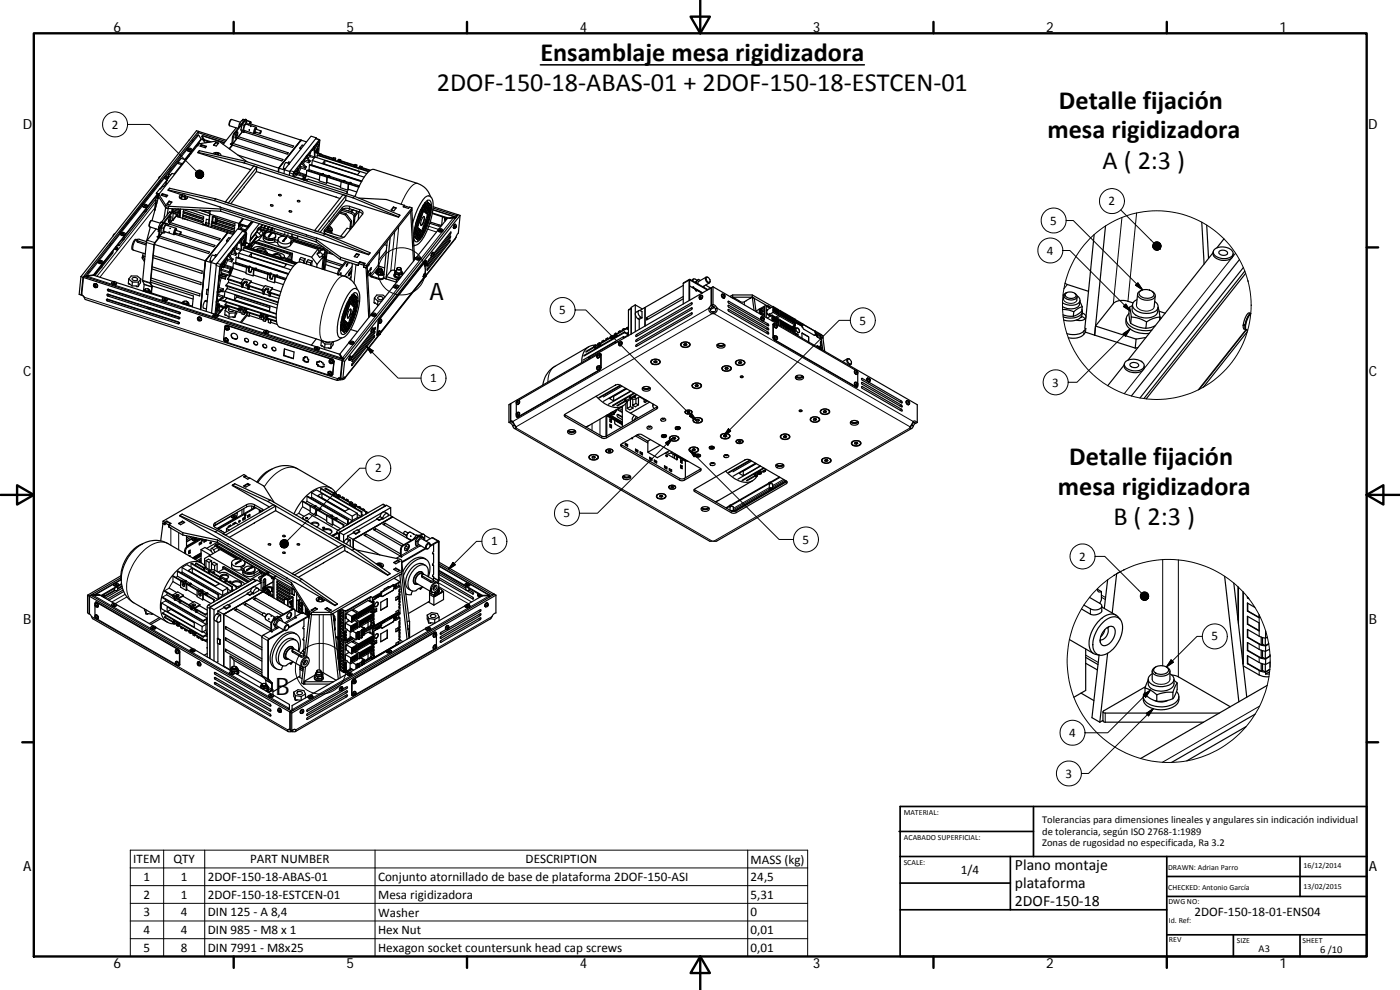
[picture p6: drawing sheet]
<svg xmlns="http://www.w3.org/2000/svg" width="420mm" height="297mm" viewBox="0 0 420 297" stroke-linecap="round" stroke-linejoin="round" font-family="sans-serif">
<defs><g id="words">
<g font-size="7.9">
<text x="162.2" y="18.3">Ensamblaje mesa rigidizadora</text>
<text x="131.1" y="27.3">2DOF‐150‐18‐ABAS‐01 + 2DOF‐150‐18‐ESTCEN‐01</text>
<text x="317.8" y="32.6">Detalle fijación</text>
<text x="314.4" y="41.6">mesa rigidizadora</text>
<text x="330.9" y="50.6">A ( 2:3 )</text>
<text x="320.9" y="139.4">Detalle fijación</text>
<text x="317.5" y="148.4">mesa rigidizadora</text>
<text x="334.2" y="157.4">B ( 2:3 )</text>
</g>
<g font-size="7.2">
<text x="128.9" y="90">A</text>
<text x="82.6" y="208.4">B</text>
</g>
<g font-size="4.7">
<text x="304.6" y="261.2">Plano montaje</text>
<text x="304.6" y="266.6">plataforma</text>
<text x="304.6" y="272">2DOF‐150‐18</text>
</g>
<g font-size="4.2">
<text x="34" y="9.6">6</text>
<text x="104" y="9.6">5</text>
<text x="174" y="9.6">4</text>
<text x="244" y="9.6">3</text>
<text x="314" y="9.6">2</text>
<text x="384" y="9.6">1</text>
<text x="6.8" y="38.7">D</text>
<text x="410.6" y="38.7">D</text>
<text x="7" y="112.9">C</text>
<text x="410.8" y="112.9">C</text>
<text x="7" y="187.1">B</text>
<text x="410.8" y="187.1">B</text>
<text x="7" y="261.3">A</text>
<text x="410.8" y="261.3">A</text>
<text x="34" y="290.4">6</text>
<text x="104" y="290.4">5</text>
<text x="174" y="290.4">4</text>
<text x="244" y="290.4">3</text>
<text x="314" y="290.4">2</text>
<text x="384" y="290.4">1</text>
</g>
<g font-size="3.9">
<text x="33.6" y="38.6">2</text>
<text x="332.7" y="61.6">2</text>
<text x="315.2" y="67.4">5</text>
<text x="314.2" y="76.4">4</text>
<text x="167.9" y="94.3">5</text>
<text x="257.9" y="97.4">5</text>
<text x="129.1" y="114.7">1</text>
<text x="315.8" y="116">3</text>
<text x="112.6" y="141.8">2</text>
<text x="169.2" y="155.2">5</text>
<text x="147.4" y="163.6">1</text>
<text x="240.9" y="163.1">5</text>
<text x="323.9" y="168.2">2</text>
<text x="363.6" y="192.2">5</text>
<text x="320.9" y="221.1">4</text>
<text x="319.8" y="233.3">3</text>
<text x="40" y="259">ITEM</text>
<text x="52" y="259">QTY</text>
<text x="75" y="259">PART NUMBER</text>
<text x="157.7" y="259">DESCRIPTION</text>
<text x="225.3" y="259.1">MASS (kg)</text>
<text x="288.4" y="262.1">1/4</text>
<text x="43.1" y="264.3">1</text>
<text x="43.1" y="269.6">2</text>
<text x="54.3" y="264.3">1</text>
<text x="54.3" y="269.6">1</text>
<text x="62.3" y="269.6">2DOF‐150‐18‐ESTCEN‐01</text>
<text x="62.3" y="264.3">2DOF‐150‐18‐ABAS‐01</text>
<text x="113.5" y="264.4">Conjunto atornillado de base de plataforma 2DOF‐150‐ASI</text>
<text x="113.5" y="269.7">Mesa rigidizadora</text>
<text x="225.3" y="264.3">24,5</text>
<text x="225.3" y="269.6">5,31</text>
<text x="43.1" y="274.9">3</text>
<text x="54.3" y="274.9">4</text>
<text x="62.3" y="274.9">DIN 125 ‐ A 8,4</text>
<text x="113.5" y="275">Washer</text>
<text x="225.3" y="274.9">0</text>
<text x="358.5" y="274.9">2DOF‐150‐18‐01‐ENS04</text>
<text x="43.1" y="280.2">4</text>
<text x="54.3" y="280.2">4</text>
<text x="62.3" y="280.2">DIN 985 ‐ M8 x 1</text>
<text x="113.5" y="280.2">Hex Nut</text>
<text x="225.3" y="280.2">0,01</text>
<text x="43.1" y="285.5">5</text>
<text x="54.3" y="285.6">8</text>
<text x="62.3" y="285.6">DIN 7991 ‐ M8x25</text>
<text x="113.5" y="285.6">Hexagon socket countersunk head cap screws</text>
<text x="225.3" y="285.6">0,01</text>
</g>
<g font-size="3.1">
<text x="312.8" y="246.8">Tolerancias para dimensiones lineales y angulares sin indicación individual</text>
<text x="312.8" y="250.4">de tolerancia, según ISO 2768‐1:1989</text>
<text x="312.8" y="254">Zonas de rugosidad no especificada, Ra 3.2</text>
<text x="377.7" y="285.6">A3</text>
<text x="396.2" y="285.9">6 /10</text>
</g>
<g font-size="2.4">
<text x="271.2" y="244.4">MATERIAL:</text>
<text x="271.3" y="251.9">ACABADO SUPERFICIAL:</text>
<text x="271.2" y="259.7">SCALE:</text>
<text x="350.6" y="260.9">DRAWN: Adrian Parro</text>
<text x="391.2" y="260.6">16/12/2014</text>
<text x="350.6" y="267">CHECKED: Antonio García</text>
<text x="391.2" y="266.6">13/02/2015</text>
<text x="350.7" y="271.4">DWG NO:</text>
<text x="350.8" y="276.8">Id. Ref:</text>
<text x="350.8" y="282.8">REV</text>
<text x="371.2" y="282.9">SIZE</text>
<text x="390.9" y="282.9">SHEET</text>
</g>
</g></defs>
<g fill="none" stroke="#000" stroke-width=".36">
<path d="M59.5 39.8l8.2 2.6M59.6 39.4l-34.7 43.8M59.6 39.4v.3M59.6 39.4l-.6-.2-34.7 43.8M69.5 35.9l-.7 .8 .1 1M70.9 38.4l-3.9 4.9M71 39.7l.3-.1v1a.65 .65 0 0 1-.7 .8v-.7zM71.1 39.6v.7l-.5 1.1M72.1 36.7l-2.6-.9-.5 .8-.1 1.1 2.5 .8M72.3 38.9l.3 .6 .6 .2M72.3 38.9l.6 .2M72.4 37.3l-.6-.2-.3 1.3"/>
<path d="M72.7 37.4l-.4 1.5M72.7 37.4l.6 .2M72.7 39.6l-2.9 3.7M72.9 39.1l.3 .6M73.1 36.4l-.6-.2-.7 .9M73.3 37.6l-.4 1.5M73.3 39.6l14.5 4.6 .3-.4-11.7-3.8M73.4 35.9l-.4-.1-.4 .4M73.4 35.9l-3.3 4.4-.3 .8-.2 2-.5 .2 .6 .2M73.5 39.2l-.3 .5M73.9 35.9h-.5M73.9 36.6l-.6-.2-.6 1"/>
<path d="M73.9 36.6l.3 .7M73.9 36.6l-.6 1M74 36.7l-.2-.8-3.4 4.3-.4 1-.2 1.9-.2 .3M74 36.1l1.2 .4M74.8 38.9v.2zM74.9 37.1l15.4 4.9-6.7 8.4M75.2 37.9l.1 .1zM75.2 37.2v-.5l-.6 .8M75.2 37.2v-.7l-.7 .9M76.8 38.2l-2.9-1-.6 .8-.1 1.1 3 1M77 38.9v-.5l-.5 .7-.1 .8 .3-.3M77 38.5l-.1-.3a1.43 1.43 0 0 0-.6 1.9l.2-.1"/>
<path d="M78.3 39.3v.5l-.2 .3zM78.3 39.3l-1.5-.5-.3 .5 .1 .3 1.5 .5M46.8 59.7l-11.2 14-.1-.4M46.8 59.3l-.1 .9 .5 .1M47 57.9l-.1 .2 .5 .2-.2 1.1-.4-.1 .5-.6M47 57.9l.8 .3M47.3 58.2l-19.2 24.3M47.4 58.3l-19.3 24.2M47.5 58.2l.2 .1M47.5 58.2l-.2 1.4 .2-1.4 .2 .1M47.5 58.2h.1M47.6 59l-2 7.2"/>
<path d="M47.6 59l2.1 3.3M47.7 58.3l-.1 .7M47.7 58.3l2.1 3.3M47.8 54.7v.2M48.1 52.9l-.3 .2-.2 .5M48.4 54.2l-12.4 15.7M48.5 58.6l.2-.3 1.5 .4M48.7 58.1l1.6 .5-.4 .5-1.5-.5 .3-.5v.2M49.5 53.2v.4l.7 .3M49.8 54.8l.1 .2-.7 .9-1.2 .7-1 1.3M49.8 54.8l.1 .2M50.1 54.1l.2-.1-.5 .7"/>
<path d="M50.1 54l.2 .1M50.5 57l.4-.5 13.8 3.2M50.5 53.3a.33 .33 0 0 0-.3-.2 .33 .33 0 0 0-.3 .3h.6M50.6 53a.61 .61 0 0 0-.7-.1 .61 .61 0 0 0-.4 .6l.8 .2M50.6 52.2l-.1 1.2M50.6 52.2l.7 .3M51.4 50.4l-.4 .5M53.4 48.7l1-1.2 1.3 .4 .9-1.1-4.4 5.4-.6-.2-3.6 4.6M53.4 48.7l1.3 .4M53.4 48.7v.3M54.1 59.5l.4-.3-.2 .4M54.5 49.4l-1.3-.4-2.6 3.2"/>
<path d="M54.5 58.4a.7 .7 0 0 0-.7 .8 .7 .7 0 0 0 .9 .6 1 1 0 0 0 1 .1 1 1 0 0 0 .5-1M54.5 59.1l-.6 .2M54.6 58.7l-.1 .8M54.7 58.6a.38 .38 0 0 1 .5-.1 .38 .38 0 0 1 .2 .4 .38 .38 0 0 1-.4 .1 .38 .38 0 0 1-.3-.4zM54.7 58.5l-.1 .1a.42 .42 0 0 0 .5 .5 .42 .42 0 0 0 .4-.5h-.1M54.8 58.5h-.1M54.8 58.5l-4.4-1.5 13.9 3.2M55.5 59.3l.4 .4M55.5 59.3l.2 .5M55.5 59.2l.6 .4M55.6 58.7l10.5 3.4M55.6 58.8l-.1 .8"/>
<path d="M55.6 47.9l4.7-6-.6-1.3-.6 .1-33.4 42.1M56.1 44.8a.78 .78 0 0 0 .7 .7 .78 .78 0 0 0 .8-.5M56.2 44.7a.83 .83 0 0 1 1.4 .4l-.1 .1a.81 .81 0 0 1-1.3-.5zM56.5 46.7h.3M56.6 44.8a.31 .31 0 0 1 .3-.1 .31 .31 0 0 1 .2 .3l-.3 .1zM56.9 41.9l-.2 .2M57.3 45.7l-.1 .5M58.1 42l-.5 .5M59 43.6l.3 .1M59.1 43.6v.3M59.4 45.7l.4-.5 13.9 3.2M59.4 40.6l.1-.8 .2-.3 8.2 2.6"/>
<path d="M59.4 45.7l15.6 5.1M59.4 45.7l13.9 3.2M59.6 42.9l-.3 .7M59.6 43h.1M59.6 43l-.1 .3M59.7 43.2l-.1-.3-.2 .6M59.7 42.8v.4M60.1 43.9l.3-.4 1.5 .5M60.4 41.7l-4.9 6.2M60.4 43.4l1.6 .5-.4 .4-1.6-.5 .4-.4v.2M60.6 40.9l.2-.2 6.6 2.1M60.7 41.3v.4l.9 1.1"/>
<path d="M61.3 42.1l1.6 .6M61.3 41.9l2.1 .7M61.3 41.9l-.7-1 .7 1.2M61.3 41.9v.2M62.3 42.4l-.2 .4 .3-.1M63.9 46.1a1.47 1.47 0 0 1 2.4 .6M64.6 46.1l-.1 .2M64.7 59.7l32.7 10.5M64.7 59.7l-.4 .5M64.8 42.7l.8 .2-.7 .9-.8-.2zM64.8 42.7v.2M64.8 45.9l-.2 .2 .1 .2"/>
<path d="M65.4 45.9l.2 .3-.4 .2M65.5 43.1l-.7-.3-.6 .8M65.6 46.2l-.1 .3M69.2 43.2v.1M69.7 43.5l-.9 1.1M69.7 43.5l-.8 1.2M70 43.1l14.9 4.8-.3 .4-14.9-4.8M71.4 46.5l12.2 3.9M71.6 41l14.9 4.8-.3 .4-15-4.8M72 57.7h.1M72 57.7l-2.7 3.4M73.3 48.9l32.7 10.5"/>
<path d="M73.4 56l-1.4 1.7M73.7 48.4l-.4 .5M73.7 48.4l32.7 10.5M74.2 48.5l-8.3-6-.8-.2-5.4 .9-12 15.1M75 50.8l.3 .1M75 50.8v.1M76.2 49.8l.9 .3-8.6 10.8-.9-.3zM76.9 51.5l1.2 .3M77.1 50.1l-.1 1.4-3.7 4.6M78.1 51.8v.1M78.1 51.8l22.8 7.4M83.6 50.4l-.1 1.1"/>
<path d="M83.7 58.4a.39 .39 0 0 1 .4-.1 .39 .39 0 0 1 .3 .4 .42 .42 0 0 1-.7-.3zM85.4 50.9l1.6 .6M86.6 49.4l-1.2 1.5-.2 1.2M86.8 49.2l-.2 .2zM86.9 49.1l-1-.3-.3 .1-.5 1.6 .4 .3M87 51.5l-.1 .3M87.1 48.7l-.4-.1-.3 .3M87.1 51.3l-.1 .2M88.3 51.8l.6 .4M88.7 52.1l-.3 1M89.3 50.5h.2v.4a.45 .45 0 0 1-.5 .7zM89.3 50.5l.1 .4-.4 .7"/>
<path d="M89.7 51.7l-.4 .1M90 44.4v.2l.3 .1M90 44.4l.5 .1M90.1 49.5v.4M90.1 49.9l.2 .5M90.1 49.9h.1M90.3 42.1l-6.7 8.4v1.1M90.5 48.8v.4l-.7 .6-.4 2.3-.4 .5v-.5a.43 .43 0 0 1-.3-.3 .43 .43 0 0 1 .1-.4l-.6 .6-.1 1M90.6 48.6l1.1 1.4h.3l-.4 .8-.1-.5-1-1.5zM90.6 48.6l-2.5 3.1-.2 1.3M90.8 53.9a1.26 1.26 0 0 1 .9-1.3l.2-.2-.7 1.6M91 54l.3-.9-.2 .9"/>
<path d="M91.1 53.4l-.1 .3M91.1 43.7l-.4-.2-.7 .9M91.3 48l.2 .4M91.9 52.7l-.5 1.4M91.9 46.9v.6l-.1-.1-1 1.3M91.9 52.7l3.9 1.3M92 42.6l-1.6-.5-6.7 8.4 1.7 .5M92 54.3l.4-.6 11.9 3.9-.2 .6M92.1 51.2l.1-.1 3.9 1.2M92.1 51.2l3.9 1.3M92.1 51.2l-.2 1.5M92.1 46.7l.7 1.4 .3 .2-.4 .6-.8-2z"/>
<path d="M92.3 54l-.6-.3-.3 .4M92.7 50.9l-.1 .3M92.7 50.9l4 1.3M92.9 49.5l.1-.1 15.6 5M92.9 49.5l15.6 5M92.9 49.5l-.2 1.4M93 46.6l.1 .4M93 46.6h.1M93.3 45.5l-.3 1.1M93.6 49.5l-.1 .1M93.6 49.5l15 4.8M93.7 48.2l.8-1.1 15.6 5"/>
<path d="M93.7 48.2l15.6 4.9M93.7 48.2l-.1 1.3M94.2 44l-3.5 4.5M94.2 44l-.3 1.1v-.3l-1.7 2.1M94.3 43.9l1.6-2-.3 4.1M94.4 44.1l1.3-1.6-.1 1.2-.9 2M94.5 45.6l1.9 .6M94.5 47.1l-.1-3.2v3.4M94.8 41.6l.2-.2-1.6-.5-6.6 8.3M95 41.4l-.1 .2M95.2 46.6l-.1 .7M95.2 46.6l15.5 4.8"/>
<path d="M95.2 46.6l15.4 4.9M95.2 45.8l.2-.1v.2M95.2 43.1l-.7 1.9M95.4 44.4v.6l-.4 .5M95.4 44.4l.1 .4a.46 .46 0 0 1-.5 .7zM95.9 46.3v.3M95.9 46.3l4.6 1.4M95.9 46.3l4 1.3M95.9 41.9l-1.1-.3-7.6 9.6-.4 1.4M96 52.5l2.1 .6M96 52.5l.2-.3 2.1 .7M96 52.5l-.2 1.8 2.2 .7"/>
<path d="M96.4 46.3l.2 .1M97.1 52.3l-.1 .2M97.1 52.3l1.4 .5M97.1 52.2v.1M97.1 52.2l-.2 .3M97.1 52.2l-.3-.1-.2 .2M97.5 48.2l-.1 1.1M97.5 48.2l10.5 3.3-.7 .9-10.5-3.4zM98 55l.1-.3 4.1 1.3M98.1 53.1l-.1 1.9M98.2 53.1l4.2 1.4M98.2 53.1l-.1 1.6"/>
<path d="M98.3 53l4.2 1.4M98.3 53l-.1 .1M98.3 52.9l-.2 .2M98.3 52.9v.1M98.9 52.9l-.1 .3M98.9 52.9l4.1 1.3M98.9 52.7l-.3-.1-.3 .4M98.9 52.7l-.3 .4M98.9 52.7v.2M99.9 47.8l.3 .2M99.9 47.8l-.1 .1M100.5 47.7v.4"/>
<path d="M100.7 47.5l-.2 .2M100.7 47.5l-.6-.2-.2 .5M100.7 47.5v.7M100.9 59.2l1.1 .4M100.9 59.2h.1M101.2 48.3h.1M101.5 48l.5 .2M101.5 48l-.1 .4-.2-.1M102 48.6l.1-.4 4.2 1.3M102 48.5h-.3M102 48.5v.1M102 48.3l4.3 1.4"/>
<path d="M102 48.2v.3M102.2 48v.2M102.2 48l-.5-.2-.2 .2M102.2 48l-.2 .2M102.4 54.5l2.1 .7M102.4 54.5l.2-.2 2.1 .7M102.4 54.5l-.2 1.8 2.2 .7M102.9 58.4l1 .3-8.6 10.8-.9-.3zM103.4 54.4v.1M103.4 54.4l1.5 .4M103.5 54.2l-.1 .2M103.5 54.2l-.2 .3"/>
<path d="M103.5 54.2l-.3-.1-.2 .3M103.9 58.7l-.2 1.4M104.3 57.6l-.4 .5M104.4 57l.1-.2 2.6 .8M104.5 55.2l-.1 1.8M104.6 55.2l3.1 1M104.6 55.2l-.1 1.6M104.7 55.1l-.1 .1M104.7 55.1l3 .9M104.7 55l-.2 .2M104.7 55v.1M105.2 55.2l.1-.2 2.6 .8"/>
<path d="M105.3 54.8l-.3-.1-.3 .4M105.3 54.8l-.3 .4M105.3 54.8v.2M106 59.4l13.6 5.8-15.7-5M106.3 49.9l.3 .1M106.3 49.9l-.1 .1M106.3 49.6l.6 .2M106.3 49.6v.3M106.4 58.9l13.6 5.6-.4 .6M106.4 58.9l-.4 .5M106.6 58.9a16.4 16.4 0 0 1 4.7-7.9l.9-.2 13.1 4.2a6.1 6.1 0 0 1 3.9 4M106.9 49.8v.4"/>
<path d="M107.1 49.5l-.2 .3M107.1 49.5l-.6-.2-.2 .3M107.1 49.5v.7M107.6 50.4h.2M107.7 59.4l8.2 .5 5.4 1.7M107.9 50.1l-.1 .4M107.9 50.1l.5 .2M108.4 50.5h-.3M108.4 50.5v.2M108.4 50.4v.3M108.4 50.3v.2M108.4 50.4l2.6 .8"/>
<path d="M108.4 50.4l2.8 .7M108.6 50v.3M108.6 50l-.6-.2-.1 .3M108.6 50l-.2 .3M29.5 78.5a.77 .77 0 0 0 .6 .6 .77 .77 0 0 0 .8-.5M29.5 78.3a.7 .7 0 0 1 .9-.2 .7 .7 0 0 1 .4 .8 .76 .76 0 0 1-.8 .1 .76 .76 0 0 1-.5-.7zM30.6 79.6l3.3-4.2-.1 .6-3.3 4.1M30.6 79.4l-.1 .9-.6 .1M32.2 73l-.2 .2M33.4 73.1l-.5 .6M34.3 74.7l.4 .2M34.4 70.2l-.2 .1-.3 .6"/>
<path d="M34.7 74.6h.1M34.8 74.9l.3 .1M34.9 74.1l-.2 .6zM34.9 74.1l-.2 .5M34.9 74.1h.1M35 73.9l-.3 1 .2-.9M35 74.3l.3 .1M35.2 75h-.1M35.3 74.5l-.1 .5zM35.4 74.5l-.3 .1v.4M36.1 70.1a.77 .77 0 0 0 .7 .6 .77 .77 0 0 0 .8-.5M36.2 69.8a.76 .76 0 0 1 .9-.1 .76 .76 0 0 1 .4 .7 .84 .84 0 0 1-1.4-.4z"/>
<path d="M36.6 70l.6 .1a.29 .29 0 0 1-.4 .2 .29 .29 0 0 1-.2-.3zM37.3 71l-.1 .9h-.7M40 75l3.6 1.2M41 71.9a1.74 1.74 0 0 0-1.4 1.9v.9l.4 .3M41.1 72l.1 .6 2.6 .9M41.2 71.9a1.42 1.42 0 0 0-1.2 1.5l-.2 1.1 .2 .5M42.8 61.6a.78 .78 0 0 0 .7 .7 .78 .78 0 0 0 .8-.5M42.8 76.9v.7l.6 .9M42.8 76.9l.7 .1M42.8 76.9l.6 1M42.9 61.5a.68 .68 0 0 1 .9-.3 .68 .68 0 0 1 .3 .8 .73 .73 0 0 1-.8 .2 .73 .73 0 0 1-.4-.7zM43 76l-.2 1.4"/>
<path d="M43.3 61.6l.5 .1a.29 .29 0 0 1-.3 .2 .29 .29 0 0 1-.2-.3zM44 62.6l-.2 .9h-.6M45.1 68.1l-1.1 4.4-2.4-.7-.5 .1 .3 .4 2.5 .8M45.4 66.2l-.6 .8v1M46 76.6l14.7 4.7-.1 .7-14.7-4.7M46.3 73.3l-1.1 11.4M46.3 73.3l15.3 5M46.4 63.1h.1M46.5 62.8l-.1 .3M46.5 62.7l.1 .1M46.6 61.8l-.1 .3 .2 .1M46.6 62.2v.6"/>
<path d="M46.7 60.8l-.1 .4 .4 .1M46.7 61.2l-.1 .6h.2l-.2-.1M46.8 60.2l-.1 .6 .4 .1-.4-.2M46.9 68.7l-2.9 3.9-1.2 11.5 .5 1.2-.3 2M47.2 70.9v.2M47.7 71.2l-1.3 1.7-.2 .5-1.1 11.4 .5 1.3-.3 2M47.7 71.2l-1.4 2.1M47.9 70.8l15 4.8-.3 .5-14.9-4.8M48 68.2l-.4-.1-.1 1.3 .2 .1M48.1 67l-2.6-.8-.5 .7-.1 1.2 2.6 .8M48.2 66.7h.8M48.2 66.7l.7 .2"/>
<path d="M48.2 66.7l-.6 1.4M48.4 68.3l-.1 1.4 .6 .2M48.4 68.3l.7 .2M48.8 69.8l-1.1 1.3M48.9 66.9l-.1 .2M48.9 66.9h.1M49 67.2l-.8 1.1-.4 2.7-.3 .2M49.1 68.5l-.2 1.4M49.1 67l1.1 .1M49.1 67l.6 .2M49.1 67l-.7 1.3M49.2 67l2.5-3.3h.3l-.2 2.3-1.4 1.7"/>
<path d="M49.5 69.5l-.1 .3-.5 .1M49.7 67.2l-.6 1.3M49.7 62.3l.8 .2M49.7 62.3l-.5 3.4M49.8 61.6l-.1 .7M49.8 61.6l.8 .3M50.2 67.1l-.5 .1M50.2 67.1l-.1 .5M50.5 62.5l-.3 2M50.5 62.5l15.7 .9M50.6 61.9l-.1 .6M50.6 61.9l15.7 .8"/>
<path d="M50.7 69.6l.1 .1zM50.8 60.3l.8 .3-.7 .9-.8-.3zM50.8 60.3l-.1 .3M51 68.5l.1 .1zM51.1 64.9v.7l-.5 1M51.1 64.8l.3 .2-.2 .8a.74 .74 0 0 1-.6 .9l.1-1zM51.1 66.8l15 4.8-.3 .4-15-4.8M51.4 63.7l-.6-.1-2.4 3.1M51.4 63.7l-3.3 4.2-.3 1-.2 1.9-.5 .3 .6 .1M51.5 60.7l-.7-.2-.6 .8M51.7 63.3l1.8 .5M51.7 66.1h.2"/>
<path d="M51.7 62.8l1.9 .6-.1 .6-1.8-.6M51.7 62.6v1M51.8 65.9h.1M51.9 63.6l-.5 .1M51.9 65.9v.2M52 63.9l1.2 .4M52.1 62.9l-.4 .4M52.5 62.7l1.1 .4v-.4M52.8 68.5l-2.9-1-.6 .8v1.1l2.9 1M52.9 64.9l15.4 4.9M53 69.2l-.1-.5-.5 .7v.9l.3-.3M53 68.7l-.1-.1a1.46 1.46 0 0 0-.8 1.7l.1 .1"/>
<path d="M53.1 65l.1-.4-1.3 1.5M53.2 62.7l.4 .2M53.3 64.4h.2l-.1 .6-.2-.7-1.3 1.6M53.3 64.8h.1M53.8 65.2h.1M53.8 64.5l.1 .7M53.8 64.5v.7h.1M53.9 63.6l.1 .6M53.9 65.2h.1M54 62.8l.1 .4M54 64.2l-.2 .3M54.1 63.2h.1"/>
<path d="M54.1 63.2h-.1l-.1 .4M54.2 62.8l-.1 .4M54.2 69.7l.1-.1-.2 .8zM54.2 70.3l10.3 3.3-.3 .4-11.7-3.7-.3 .1M54.2 62.8l-.3 2.4M54.3 69.6l-1.5-.5-.2 .3-.1 .5 1.6 .5M54.9 64.9l6.1 2-.1 .5M55 63.9l6.1 2-.1 .6-6.1-2 6.1 2M55.1 62.9l6 2.1v.6l-6.1-2.1 6.1 2.1M55.5 65.7l-.7-.2 1.6 .5M57.2 62.9l5.7 1.9M60 63.1l3 .9"/>
<path d="M60.9 67.4l.2-.1 1.5 .5M61.2 67.3h.1M61.2 67.3l.6 .1M61.6 78.3l-1.4 14.6M61.8 66.8l-.1 .7 .1-.7 .9 .3M62.3 63.2l.7 .2M62.7 67.2l-.1 .8M63 64.2l8.7 2.9M63 64.2l-.3 3M63 64.1l-.3 3.1M63.1 63.2l-.1 1M63.3 78.7l1.6 .5"/>
<path d="M63.4 67.9l6.8 2.2M63.4 67.9l-.1 .3M63.4 67.9v.3M63.5 66.9l6.8 2.2v.6l-6.9-2.2M63.5 67.5h-.1M63.5 66.9l-.1 .6M63.5 66.9v.6l6.8 2.1M63.8 66.5v.1M63.8 64.9l1 .3-.2 1.8-1-.3zM63.8 66.6l.7 .2M63.9 65l-.1 1.6M63.9 65l.8 .2-.2 1.6"/>
<path d="M63.9 65l-.1 1.5M64.3 60.2l32.7 10.5M64.5 66.8h.1M64.6 77.1l-1.3 1.6-1.4 14.8M64.7 77l-.1 .1zM64.8 76.9l-1.1-.3-.7 1.8 .5 .1M64.9 79.2v.4M65 66.4l-.1 .6M65 66.4l5.4 1.7v.6l-5.5-1.7M65.1 66.4l-.2 .6M65.1 66h.1M65.1 79l-.2 .2"/>
<path d="M65.1 76.5l-.4-.1-.3 .3M65.1 66l5.4 1.7M65.1 65.4v.6M65.1 65.4l5.4 1.7v.6l-5.4-1.7M65.1 79l-.2 .5-1.4 14.5M65.2 65.4l-.1 .6M66.1 62.1l3.1 1M66.1 62.1h.1M66.2 63.4l28.7 9.2M66.3 62.7l-.1 .7M66.3 62.7l28.6 9.2M66.3 79.5l.6 .4"/>
<path d="M66.6 79.9h.1M66.6 79.9l-.3 1.2 .4 1.1M67.3 78.3l.2 .4a.49 .49 0 0 1-.5 .7zM67.3 78.3v.6l-.3 .5M67.7 79.5l-.4 .1M68 72.2l.4 .1M68 72.2v.2l.3 .1M68.1 77.3l.2 .9M68.3 69.8h.1M68.3 69.8l-6.7 8.5M68.3 69.8v.1M68.4 69.8l-6.7 8.5 1.6 .5"/>
<path d="M68.4 69.9l1.6 .5M68.5 76.6v.4l-.8 .8-.4 2.1-.3 .4 .1-.4-.3-.1v-.8l-.6 .8-.3 3h-.1M68.6 76.3l1.2 1.6 .2-.1-.4 .8v-.4l-1.1-1.6zM68.6 76.3l-2.5 3.3-.4 3.5M69.1 71.5l-.4-.2-.7 .9M69.1 63.1l22.9 7.3M69.1 63.1h.1M69.3 75.7l.2 .5M69.9 74.7l-.1 .6-1 1.2M70 79l4 1.2M70 79l.1-.2 4 1.3M70 79l-.1 1.5"/>
<path d="M70.1 74.4l.8 1.6 .2 .1-.4 .5a1.62 1.62 0 0 0-.6-1.5l-.2-.4zM70.7 78.7l-.1 .3M70.7 78.7l4 1.3M70.9 77.3l15.6 5M70.9 77.3l.1-.1 15.5 5M70.9 77.3l-.2 1.4M71.3 73.3l-.3 1.1 .1 .4M71.6 77.3h-.1M71.6 77.3l15 4.8M71.7 75.9l15.6 5M71.7 75.9l.8-1 15.6 5M71.7 75.9l-.1 1.4"/>
<path d="M71.8 67.5l.3-.1-.1 1.5M71.8 67.5l-.1 .2M72 67.4l.1 .1M72.1 67.5l2.2 .7M72.1 67.5v.2M72.1 67.7v.1M72.2 71.8l-3.5 4.5M72.2 71.8l-.3 1.1v-.3l-1.7 2.1M72.3 71.7l1.6-2-.3 4.1M72.4 71.9l1.3-1.6-.1 1.2-.9 1.9M72.4 73.4l2 .7M72.5 74.9l-.2-3.2 .1 3.4"/>
<path d="M72.7 73.4h.1M72.8 69.4l.1-.2-1.6-.6-6.6 8.4M72.9 67.7l-.7 1.1 1.3 .4M72.9 65.6l-1.2 1.5-.1 1.6 .1-1.7zM73 69l-.1 .4M73.1 65.6l-1.3 1.9M73.2 74.4l-.1 .7M73.2 74.4l.1-.2 15.4 5M73.2 74.4l15.4 4.9M73.2 70.8l-.8 2M73.2 73.7l.2-.2v.2M73.3 72.2h.2v.4a.45 .45 0 0 1-.5 .7z"/>
<path d="M73.4 72.2l-.4 1.1M73.6 73.3l.3-.4 1 .3-.1 1.1M73.7 72.7l.3 .1M73.9 74.1l-.1 .3M73.9 74.1l4 1.2M73.9 74.1l4 1.3M73.9 69.7l-1.2-.3-7.6 9.6M73.9 70l-.1 2.7M74.1 73l-.2-.2-.3 .4M74.3 74.1l.3 .1M74.5 74.1l.3-.5-.1 .6M74.6 73.7l.2 .1"/>
<path d="M75 73.8l.6 .2M75.1 79.9l-.1 .2M75.1 79.9l-.3 .4M75.1 79.9h-.3l-.3 .2M75.2 73.6l.4 .1M75.3 74.4l1.2-1.5 10.6 3.4-.1 1.6M75.5 75.9l-.1 1.1M75.5 75.9l10.5 3.4-.7 .9-10.5-3.4zM75.7 66.4l-2.4 3.1M75.9 74.6a2.21 2.21 0 0 1 2.4-.5l6.2 2a.83 .83 0 0 1 .7 1.2l2 .6 .5 .5M76 66.5l-2.4 3.1M76.2 72.3h.1"/>
<path d="M76.3 72.8l.2-.2-.8 .4-.1 1.1M76.3 72.8v.4M76.6 72.7l11 3.5M76.6 72.7l-.3 .1M76.7 70.2l-1.6 2M76.8 72.5l-.2 .2M76.8 72.5l11 3.5M76.9 75a1.84 1.84 0 0 1 3 .4l-.1 .2M76.9 71.4l-2 2.6M77 71l-2.1 2.6M77 70.8l-.1 .7M77.1 75a1.93 1.93 0 0 1 2.7 .6"/>
<path d="M77.1 69.5a.75 .75 0 0 1 .2-.8 .75 .75 0 0 1 .9-.1l7.1 2.3M77.2 71l-1.5 2M77.3 68.7l.4-.5 .6-.1 18.6 6M77.6 72.1l-.8 .4M77.6 72.1l15.9 5.1 1.7 2.1-.2 .9M77.8 67.1l-2.3 3-.6 4.2M77.9 75.6l.3 .1M77.9 75.6l-.1 .1M77.9 75.3l2.1 .7M77.9 75.3v.3M77.9 75.3l.2-.2 2.2 .6M78.2 75.7v.1"/>
<path d="M78.2 75.7l-.1 .1M78.9 67.5l-.6 .6M79 70l-.7 .8-.9 .5-.6-.7a.55 .55 0 0 1 .2-.9 .55 .55 0 0 1 .8 .4l.5 .7M79 70.8a1.78 1.78 0 0 0 2.3 2l1.1-.3M79.4 70.5a1.69 1.69 0 0 0 2.6 1.4l.6-.4 .1-.7M79.5 69.7l-.5 .3M79.6 70.1a2.13 2.13 0 0 1 3.1 .6 1.8 1.8 0 0 1-2.8 .5l-.4-.5zM79.6 67.7l-.5 .7M79.7 69.8l-.2-.1-1.9 2.4M79.8 67.8l-.5 .6M79.9 69.5l-1.9-.5 1 1M80 69.4l-2-.6-.4 .1-.8 1"/>
<path d="M80 76.2l-.3 .1M80 76.2v.2M80 76.4l.1-.4 4.2 1.3 .2-.2 2.1 .7M80 76v.2M80 76.1l4.3 1.4M80.2 69.2l-1 1.2a1.19 1.19 0 0 0 1.2 1.6l1.3 .1 .8-.2-.1 .6M80.3 75.7l-.1 .3M80.3 75.7l-.3 .3M80.6 68l-.5 .7M80.7 68.1l-.5 .6M80.9 68.1l-.5 .7M81.3 69.1l.5-.7v.8"/>
<path d="M81.3 69.9l.4 .1-1.1 1.1-.1-.2zM81.6 70.1h-.3l-.7 1M81.6 68.3l-.5 .7M81.8 76.5a1.47 1.47 0 0 1 2.5 .5l-.2 .3M82 76.6a1.67 1.67 0 0 1 2.3 .5M82.4 72.5l.9 .3M82.5 71.9l.9 .3M83.4 71.8l-.1 1a2.46 2.46 0 0 0 3.9 .8l.9-1.1M83.6 71.4a2.6 2.6 0 0 1 3.8 .6 1.91 1.91 0 0 1-2.8 1 1.18 1.18 0 0 1-1-1.6zM84.3 77.6v-.2l2.1 .6v.3h-.4M84.3 77.6l.2 .3M84.3 77.6l-.1 .1"/>
<path d="M84.6 77.7v.2M85.4 77l-.1 .3M85.7 71.3l.3 .1-.8 1h-.3zM85.9 71.4l-1 1M86.4 78.1v.4M86.4 78.1l2.7 .8M86.4 78.1l2.6 .9M86.4 78.3l-.1 .1M86.6 77.8v.2M86.6 77.8l-.2 .2M86.8 63.3h.1a.38 .38 0 0 1 .4-.1 .38 .38 0 0 1 .2 .4 .43 .43 0 0 1-.4 .1 .43 .43 0 0 1-.3-.4zM87 71.4l10.4 3.4 .4 .9-.5 5.2"/>
<path d="M87 71.4l1.1 .4M87.1 76.3l-.9 1.3M87.6 71l1.7 .5M87.6 76.2l-.2 1.8M87.7 70.3l-.1 .8M87.8 76l-.2 .2M87.8 76l-.2 2.1M88.1 72.5l7.3 2.3M88.1 72.2v-.4l-.9 1.1 .2-.7M88.1 72.2v.3M88.1 72.2l8.8 2.8-1.1 .4M88.1 72l9.2 3.1 .2 .5-.5 5.2"/>
<path d="M89.4 70.8l-.1 .8M89.8 78.6l.1-.8 1.2 .4-.1 .7M91.6 77.6l-1.3-.4-.4 .6M91.6 77.6l-.5 .6M91.6 77.6l-.2 1.4M91.9 70.5l3.1 .9M91.9 70.4v.1M92 70.4v.1M92 79.2v-.7l1.2 .4v.7M93.7 78.3l-1.2-.4-.5 .6M93.7 78.3l-.5 .6M93.7 78.3l-.2 1.4"/>
<path d="M94.9 72.6l7.2 5.3M94.9 71.9v.7M94.9 71.9l7.3 5.3M95 71.4h.1M95.2 79.3l1.8-2.3-.3 3.7M95.4 74.8l.4 .6-.6 .8 .7 1 .7-.3a.66 .66 0 0 0 0-.8 .66 .66 0 0 0-.8-.2l-.6 .3M95.4 74.8l-1.9 2.4M96.7 76.8l.7-1.1-.5 5.1M96.8 76.7l.2 .3M97 70.7l13.6 5.7-15.6-5M97.4 70.2l13.7 5.6-.4 .6M97.4 70.2l-.4 .5"/>
<path d="M97.5 69.4l5.7 1.8M97.7 79.4l4.2 1.4M97.8 69.1l.6 .6M97.8 78.4l4.7 1.5M97.9 77.9l5 1.6M98.1 76.2l.2-.4 1.8 .6M98.1 75l-.3 4.2M98.3 68.9l.3 .3 .6 .1M98.3 68.5a.42 .42 0 0 1 .5-.2 .42 .42 0 0 1 .3 .5l-.8-.3M98.4 68.4l.7 .3M98.7 67.9h.1M98.8 66.3h.1"/>
<path d="M98.8 67.9h.1M98.8 67.9l.8 .7 .1 .6M98.8 66.3l-2.7 3.4M98.8 67.9l.8 .6 .1 .6M99 75.6l-.3 .4M99.2 69.4h.1M99.2 69.3h.1M99.2 69.3v.1M99.3 69.4l.2 .4-.6 .1M99.3 69.3l.3 .3-.1 .2M99.3 69.3v.1M99.7 69.2h-.1"/>
<path d="M99.7 69.2l-1.4-.3 .2 .3 .7 .2M99.7 69.1h.1M100.1 64.6l-1.3 1.7M101.9 63.9l1.7 .6M102.1 63.6l1.8 .6 1.6 2.1-.2 1.5M102.1 77.9l5.4 1.7M102.2 77.2l5.4 1.7M102.2 77.2l-.1 .7M102.5 63.1l2.9 .9 .7 .6 .1 .6-.3 2.6M102.9 62.1a2.21 2.21 0 0 1 2-.2l3.1 1a.99 .99 0 0 1 .8 1.3l-5.3 6.8a2.08 2.08 0 0 1-2.2 .3l-3.1-.9a.95 .95 0 0 1-.8-1.4zM102.9 62.8l2.8 .8 .7 .6 .1 .6-.2 2.7M103.6 64.5l1.6 2.1"/>
<path d="M103.7 60.1h.3M103.7 60.1l-3.6 4.6M103.7 78.4l-2 2.6-.4 1.2M103.9 64.2l-.3 .3M104 78.5l-2 2.6-.4 1.2M104 79.3l.3 .1M104.2 68.5l-2 2.4M104.4 78.9l-.1 .5-.4 .5 .1-.5zM104.8 78.7l-.1 .2 .2-.1M105 62.7l-.5 .6M105.1 68.6l.2 .1M105.2 68l.5 .2"/>
<path d="M105.2 66.6l-.2 2.1M105.5 66.3l-.3 .3M105.5 79h.2M105.8 79.1l-.5 4.8M106 63l-.8 .5M106.3 67.3v.1M106.8 63.2l.2 .6-.5 .6M107 76.1v.2M107 76.1l.8 .2-.6 .9-.9-.2zM107.6 79.6h-.1M107.6 78.9l-.1 .7M107.6 79.1v.6l-.8-.3"/>
<path d="M107.6 79.1l1.5 .5M107.7 63.5l-1.2 1.5M107.7 63.5l-.2 2.4M107.7 76.5l-.7-.3-.6 .8M108 78.7l-.4 .4M108 78.7l1.4 .4M108 78.5l1.6 .5-.4 .5-.1 .6M108 78.5l-.1 .2M108 78.5l-.4 .4M108.8 64.2l-.9-.6-3.1-1a2.15 2.15 0 0 0-2.2 .4l-5.3 6.7M109.1 79.6v.5M109.2 79.5l-.1 .1"/>
<path d="M109.2 79.5l.7 .2M109.9 79.7v.7M110.5 79.6l-.1 .1M110.5 79.5l.2-.2-.5 .8M113.4 75.8l-.2 .4M113.4 75.8v.1M114 75.2l-.5 4.4 1.9 .8M115.4 73.4l.7 .2M115.9 75.2l-2.2 2.8M116.2 72.4l-1 10.8M117.1 71.2l-1.2 12.5M118.1 62.1v.2"/>
<path d="M118.1 62.1l.8 .3-.7 .9-.8-.3zM118.8 62.5l-.7-.2-.6 .7M121.1 62.1l.3-.4 1.4 .5M121.3 61.6v.2M121.3 61.6l-.3 .4 1.6 .5 .3-.4 .8 .3-13.8 17.3M123.6 63l.8 14.9M123.6 63l-.4 .4 .9 14.9M123.6 63l-13.7 17.4M123.7 62.4l-.1 .6M123.8 67.1a17 17 0 0 1 4-8 1.41 1.41 0 0 1 1.5 0 1.41 1.41 0 0 1 .6 1.4l.1 .5a19.5 19.5 0 0 1-4.3 12.1l-.9 .5h-.6M124.4 69.5l.3 .2-.3 .6M124.4 69.5l-.2 .5"/>
<path d="M124.4 69.5l.3 .2M124.5 73.6l-.3 .2M124.7 69.7h.1M124.7 69.7l-.2 .7-.3-.3M124.7 67.7l-.3 1.3M124.8 77.5l-6.4 8M124.8 77.4a.78 .78 0 0 0 .7 .6 .78 .78 0 0 0 .8-.4M124.8 69.9l.2 .2-.4 1.2M124.8 69.8l-.5 1.3 .7 .6 .5-1.2M124.8 69.8l.3 .3M124.9 67.8h.1M124.9 77.3a.71 .71 0 0 1 .8-.3 .71 .71 0 0 1 .4 .8 .76 .76 0 0 1-.8 .1 .76 .76 0 0 1-.4-.6z"/>
<path d="M124.9 67.8l-.1-.1-.4 1M124.9 67.8l-.5 1.2M125 67.9l.2 .3-.4 1.2M125 67.9l.3 .3-.4 1.2-.3-.2zM125 70.1h.1M125.1 70.1l-.4 1.3M125.2 70.2l.2 .3-.4 1.1M125.2 66l.2 .3-.4 1.2M125.2 66l-.5 1.2 .3 .3 .5-1.2M125.2 66l.3 .3M125.2 70.2l-.5 1.2M125.2 70.2l.3 .3"/>
<path d="M125.2 68.2h.1M125.4 68.3l.2 .3-.4 1.1M125.4 68.3l.3 .3-.5 1.2-.3-.3zM125.4 66.3h.1M125.4 70.5h.1M125.5 70.6l.3 .2-.4 1.2M125.6 66.4l.3 .3-.5 1.2-.3-.3zM125.6 66.4l.2 .2-.4 1.2M125.6 70.5l.3 .3-.5 1.3-.3-.3zM125.6 68.6h.1M125.7 68.7l.3 .2-.5 1.2M125.7 64.5l.3 .2-.5 1.2"/>
<path d="M125.7 68.6l-.4 1.3 .3 .3 .5-1.3M125.7 68.6l.4 .3M125.8 64.5l.3 .2-.5 1.3-.3-.3zM125.8 66.6l.1 .1M125.8 70.8h.1M125.9 70.9l.3 .3-.2 .6M126 70.9l.2 .3-.2 .6-.3-.3zM126 64.7h.1M126 68.9h.1M126.1 69l.3 .3-.5 1.2M126.1 64.8l-.4 1.3 .3 .2 .4-1.2M126.1 64.8l.3 .3-.5 1.2"/>
<path d="M126.1 64.8l.3 .3M126.1 69l-.4 1.2 .3 .3 .4-1.2M126.1 69l.3 .3M126.2 71.2h.1M126.3 62.9l.3 .3-.5 1.2M126.3 62.9l.3 .3-.4 1.2-.3-.3zM126.4 65.1h.1M126.4 69.3h.1M126.5 69.4l.2 .2-.4 1.2M126.5 69.4l.3 .2-.4 1.3-.3-.3zM126.6 63.2h.1M126.7 63.3l.2 .2-.4 1.2"/>
<path d="M126.7 63.3l.3 .2-.4 1.3-.4-.3zM126.7 69.6h.1M126.9 69.7l-.4 1.3M126.9 69.7l.1 .2-.4 1.2-.2-.1zM126.9 63.5h.1M127 69.9h.1M127 61.6l-.4 1.1 .1 .2 .5-1.3M127 61.5l.2 .1M127.1 67.8l.2 .3-.4 1.2M127.1 67.8l-.5 1.3 .3 .2 .5-1.2M127.1 67.8l.3 .3M127.1 65l.1-.1a2.35 2.35 0 0 1-.9 2.7l.1-1.4z"/>
<path d="M127.2 61.6l-.5 1.2M127.2 64.9v1.4l-.8 1.3M127.3 61.7l-.5 1.2 .3 .3 .5-1.2M127.3 61.7l.2 .3-.4 1.2M127.3 61.7l.3 .3M127.3 68.1h.1M127.4 79.4l.2 .4M127.4 79.4h.1M127.5 68.2l.2 .2-.5 1.2M127.5 68.2l-.5 1.2 .3 .3 .5-1.2M127.5 68.2l.3 .3M127.5 62h.1"/>
<path d="M127.5 79.4h-.1M127.5 79.4l.1 .4M127.6 60.8l.2 .2M127.6 60.8l.3 .3-.2 .6-.3-.3zM127.6 66.3l.3 .2-.5 1.2M127.6 62.1l.3 .2-.5 1.2M127.6 66.3l.4 .2-.5 1.3-.3-.3zM127.6 62.1l.4 .3-.5 1.2-.3-.3zM127.7 68.4l.1 .1M127.8 61l-.2 .6M127.8 61l.1 .1M127.9 79.8l-.3 2.3"/>
<path d="M127.9 66.5h.1M127.9 62.3l.1 .1M127.9 78.2l-.3 .1-13.9 17.5-.6 4.6 .2 .3M127.9 60.4a.85 .85 0 0 1 1.1-.3 .85 .85 0 0 1 .4 1.1 16.9 16.9 0 0 1-3.7 11 .84 .84 0 0 1-1 .3 .84 .84 0 0 1-.5-1.1 19 19 0 0 1 3.7-11zM128 78.5l-.5 .9M128 78.5h.1M128 78.5l-.4 .5v.8M128 78.5a.69 .69 0 0 0-.6 .9M128 78.5l-.1-.3-13.9 17.6-.4 .8M128 78.5a.69 .69 0 0 1 .2 .8 .69 .69 0 0 1-.6 .5M128 79.3l.1 .1M128 66.7l.2 .2-.4 1.2"/>
<path d="M128 62.5l.3 .2M128 66.6l-.4 1.3 .3 .2 .4-1.2M128 66.6l.3 .3M128 62.4l.3 .3-.4 1.2-.3-.2zM128.1 79.1h.1M128.2 79l-.2 .5zM128.2 64.7l.2 .3-.4 1.2M128.2 60.6l.2 .2-.4 1.2M128.2 64.7l.3 .3-.5 1.2-.2-.3zM128.2 60.5l-.4 1.3 .2 .2 .5-1.2M128.2 60.5l.3 .3M128.2 66.9h.1"/>
<path d="M128.3 62.7l-.5 1.2M128.3 62.7h.1M128.4 62.8l.2 .3M128.4 62.8l.3 .3-.4 1.2-.3-.3zM128.4 65h.1M128.4 60.8h.1M128.6 60.9l.2 .2-.4 1.3M128.6 65.1l.2 .2-.4 1.2M128.6 65.1l.3 .2-.5 1.3-.3-.3zM128.6 60.9l.3 .3-.5 1.2-.3-.3zM128.6 63.1l-.4 1.2M128.6 63.1h.1"/>
<path d="M128.8 63.2l.2 .2-.4 1.2M128.8 63.1l-.5 1.3 .3 .3 .5-1.3M128.8 63.1l.3 .3M128.8 65.3h.1M128.8 61.1l.1 .1M128.9 61.3l.3 .2-.5 1.2M129 61.2l.3 .3-.5 1.3-.3-.3zM129 63.4h.1M129.1 62.3l.3 .2-.3 .6M129.1 66.6l2.9 1 .6-.1M129.1 62.2l.3 .3-.2 .6-.3-.3zM129.1 63.5l-.3 1.3"/>
<path d="M129.1 63.5l-.4 1.3 .2 .1 .4-1.3M129.1 63.5l.2 .1M129.2 61.5h.1M129.2 63.6h.1M129.4 62.5h.1M129.4 76.6l.2 .4M129.4 76.6h.1M129.5 76.9l-1 1.2v.5l1.3-1.6M129.5 76.6h-.1M129.5 76.6l.1 .4M129.7 64.1l4.5 1.4M129.8 63.9l5.2 1.7 1.7-.3"/>
<path d="M129.9 62.9l7 2.3-.2 .1M130 62.4l7.1 2.3M130 75.7l-.4 .2-.2 .7M130 75.7a.68 .68 0 0 1 .2 .8 .68 .68 0 0 1-.6 .5M130 75.7l-.4 .7v.6M130 75.7l-.5 .9M130 62l7.3 2.4M130 76.5l.1 .1M130.1 76.3h.1M130.2 76.2l-.2 .5zM130.2 76l5.1-6.4-.1 .6-5 6.3M131.4 69v.1"/>
<path d="M131.4 69.1l-6.3 8M131.4 69.1a.82 .82 0 0 0 .8 .5 .82 .82 0 0 0 .7-.4M131.6 68.7a.74 .74 0 0 1 .8-.1 .74 .74 0 0 1 .4 .7 .69 .69 0 0 1-.8 .3 .69 .69 0 0 1-.4-.9zM132.8 65.1l-.2 2.2-.4 .5h-.6l-2.6-.8M133.3 65.3l.2 .5 .3-.4M134 65.8l-.4 .1 .1 .3M134.1 65.8a.37 .37 0 0 0-.6 0 .37 .37 0 0 0 .1 .5M135 72.1v.5l-6.8 8.5 .1-.5zM135.1 70.8v.6l-6.8 8.5 .2-.6zM136 68.2l.3 .3M136 68.2h.2l.1 .3M136.1 68.2h-.1"/>
<path d="M136.2 65.2l-1.9 .2-2.6 3.3M136.5 65.4l.1 .2M136.5 65.5h.1M136.6 67.3a.66 .66 0 0 1 .3 .8 .66 .66 0 0 1-.6 .4M136.6 67.3l-.3 .5v.7M136.6 67.3a.68 .68 0 0 0-.6 .9M136.6 67.3l-.6 .9M136.7 68.1h.1M136.7 65.3v.1M136.8 67.9h.1M136.9 67.8l-.2 .5zM137.1 64.7l-.1 .3"/>
<path d="M137.3 64.7v-.3l-.2 .3M138.1 64.6l-34.7 43.8M138.1 64.6l-.5 5.4-.8 1.4-8.9 11.3M138.1 64.6l-.6-.2-34.7 43.8M328.4 70.4l-2.8 28.1M331.8 67.8l-3.3 32.8M360.7 66.7l.7 12.5M362.2 67.5l.5 10M364.1 75.8l-25.6 32.3M364.1 75.5a2.16 2.16 0 0 0 2.2 2.5 3 3 0 0 0 3.7-1.3l.1-.6M364.5 74.8a3.9 3.9 0 0 1 5.5 1 2.16 2.16 0 0 1-2.8 1.8 2.8 2.8 0 0 1-3.1-2.1zM366 75.3a1.63 1.63 0 0 1 2.4 .6 1.49 1.49 0 0 1-2.6-.1z"/>
<path d="M367.3 71.7l-2.1 2.7M372 77.9l-32.5 40.9M24.3 83l.6 .2M24.3 83l-.5 5.3 .6 .2M24.5 88.2v.1M24.6 88.2l-.2 .3M24.8 88.7l.4 .3M24.9 83.2l-.5 5.3M25.1 83.2l.2-.3 77.6 24.9M25.1 83.2l-.6 5.3 .6 .5 .5 .8M25.1 83.2l77.5 25M25.6 89.9l75.6 24.3"/>
<path d="M26.3 83l-.3-.1-.1 .2M26.3 83l-.1 .2M26.3 82.7h-.5l-.1 .3M26.3 82.9v.1M26.7 81.6l-.4 .5M28.1 82.5l-1.8 .2v.3M28.1 82.6l-1.8 .4M28.1 82.6l5.9 1.9M28.2 85.3a.63 .63 0 0 0 .1 .9 .63 .63 0 0 0 .9-.1M28.2 85.3a.64 .64 0 0 1 .8 0 .64 .64 0 0 1 .2 .8M28.2 82.5l-.1 .1M28.3 82.4l.1 .2h-.2"/>
<path d="M28.3 82.3h.1M28.4 85.7l.3 .2v.1l-.2 .1zM28.4 85.8l.2 .2M28.4 85.8l-.1 .1M28.4 85.7v.1M28.6 86l-.1 .1M28.7 86h-.1M28.8 85.2l-.6 .1M28.8 85.2v-.1a.6 .6 0 0 1 .4 1M28.8 85.2l.4 .4v.5M28.8 85.2l-.3-.1-.3 .2M29.2 86.1h.1"/>
<path d="M29.9 80.4l-1.5 2M30.3 80.4l-1.8 2.3M32 89.8l.1-.1 21.5 6.9a.29 .29 0 0 1 .2 .3 .29 .29 0 0 1-.3 .3l-21.3-6.9zM32.1 88.3l21.6 6.8a.27 .27 0 0 1 .3 .3 .27 .27 0 0 1-.4 .3l-21.3-6.9zM32.2 89.8l21.6 7M32.3 86.8l21.6 6.8 .2 .4-.3 .1-21.3-6.8-.3-.3zM32.4 88.3l21.6 7M32.5 86.8l21.6 7M33.5 84.8a.77 .77 0 0 0 .7 .7 .77 .77 0 0 0 .8-.5M33.6 84.6a.69 .69 0 0 1 .9-.2 .69 .69 0 0 1 .3 .8 .73 .73 0 0 1-.8 .1 .73 .73 0 0 1-.4-.7zM35 84.8l14.2 4.5M38.6 83.7l1.1 .9"/>
<path d="M38.6 83.7l.8-.9h1.8l1.1 .9-.8 .9M38.6 83.7l-.1 1.4 1.1 .7M39.6 85.8h1.3v.2h.5M39.7 83.5a.91 .91 0 0 1 .9-.3 .91 .91 0 0 1 .6 .8 .91 .91 0 0 1-.9 .2 .91 .91 0 0 1-.6-.7zM39.7 84.6l-.1 1.2M39.7 84.6h1.8M41.4 91.2v.1M41.5 84.6l-.1 1.4M41.6 89.7v.1M42.3 83.7l-.1 1.2-.8 1.1M43.1 87.2l-.2 .2M43.1 87.1v.3"/>
<path d="M43.4 87a.66 .66 0 0 0 .6 .6 .66 .66 0 0 0 .8-.5M43.6 86.8l.1-.1a.49 .49 0 0 1 .6-.1 .49 .49 0 0 1 .2 .6 .59 .59 0 0 1-.9-.4zM43.7 86.7a.4 .4 0 0 0-.2 .6 .4 .4 0 0 0 .6 .1l.6-.2-.2-.4M43.7 86.7l-.5 .2v.5M43.7 86.7h.1M44.5 92.3l8.5 2.7M44.6 86.8a.53 .53 0 0 1 .4 .6 .53 .53 0 0 1-.6 .4M44.8 87.9l.3-.5 .1 .7M45.2 84.7l.4 1.1M45.2 84.7l12.8 4.1-.3 3.3M45.3 83.4l14.7 4.7-.1 .7-14.7-4.7M45.4 87.9l9.3 3v.2"/>
<path d="M45.6 85.8l12.4 3.9M45.6 85.8l-.3 2.3M45.6 80l14.7 4.8v.6l-14.7-4.7M48.7 89.7a.77 .77 0 0 0 .7 .6 .77 .77 0 0 0 .8-.4M48.8 89.5a.68 .68 0 0 1 .9-.2 .68 .68 0 0 1 .3 .8 .73 .73 0 0 1-.7 .1 .73 .73 0 0 1-.5-.7zM50.2 89.7l14.2 4.5M53 95h.1M53.8 96.8h.1M54.1 93.8v.1M54.7 90.9l-.2 .2M55 90.7a.69 .69 0 0 0 .6 .6 .69 .69 0 0 0 .8-.5M55.2 90.5l.1-.1a.49 .49 0 0 1 .6-.1 .49 .49 0 0 1 .2 .6 .58 .58 0 0 1-.9-.4z"/>
<path d="M55.2 90.4l-.1 .1a.58 .58 0 0 0 .5 .6 .58 .58 0 0 0 .7-.5l-.2-.1a.53 .53 0 0 1 .5 .6 .53 .53 0 0 1-.7 .4M55.3 90.4l-.5 .3v.5M55.3 90.4h-.1M56.4 91.7l.2-.6 .2 .7M56.7 91.5l1.1 .4M59.4 95.3l.6-.2zM59.4 95.3a.66 .66 0 0 1 .8 0 .66 .66 0 0 1 .2 .8M59.4 95.3a.64 .64 0 0 0 .1 .9 .64 .64 0 0 0 .8-.1M59.6 95.8l.1-.1 .2 .4h-.2zM59.6 95.8l.2 .2M59.6 95.8l-.1 .1M59.6 95.7v.1"/>
<path d="M59.8 96l-.1 .1M59.9 95.9l-.1 .1M60 95.1a.6 .6 0 0 1 .3 1l.1-.4zM62.1 86.9l.4 .2M62.1 86.9l-.2 1.4 .5 .1M62.1 86.9h.4M62.2 90.3l-.5-.2-.2 .3-.6 1.5 .1 .5 1 .3M63.9 94.6a.79 .79 0 0 0 .7 .6 .79 .79 0 0 0 .8-.5M64.1 94.4a.67 .67 0 0 1 .8-.2 .67 .67 0 0 1 .3 .8l-.1 .1a.64 .64 0 0 1-.8 0 .64 .64 0 0 1-.2-.7zM64.4 94.5l.6 .1a.29 .29 0 0 1-.3 .3 .29 .29 0 0 1-.3-.4zM64.9 90.6l-.4 3.6M64.9 90.4l1.8-1.2 .2-.4 .1 .7-2.1 1.3z"/>
<path d="M65 91.3l.5 .1M65.1 90.7l-.1 1.1 .4-.4 .2 .2 .2-.4v.6l-1 2v.4l.8-1.1 .4-1.2M65.2 92v.4l-.3 .6M65.2 92h.2l-.1 .4a.5 .5 0 0 1-.4 .7zM65.2 87.5l.4-.1a1.35 1.35 0 0 0 1.4-.7l-.1 .8-.1-.1-1.6 .5zM65.3 88.8h.1M65.4 87.8l-.2 2 .1-.1-.4 .7M65.6 90.3l-.4 1.1M65.7 88.4l-.4 .4M65.7 91.8l2.2 .7M65.7 83.2l-.8 7.2M65.8 82.8l1.8 .2 .3-.3-.3 1.1-.1-.4-1.8-.2z"/>
<path d="M65.8 86.3l-.3 .2M65.9 83.3l-.4 3.8-.3 .4M66 93.6l.2-.5-1 1.3M66.1 93.6l-.7 1 14.2 4.5M66.3 83.3l.1 .1M66.7 82.3l-.8 .3M67 92.2l-1 1.4 1.1-1.3M67.2 92.3l-.6 .8M67.4 90.3l-.1 .2 15.6 5M67.4 90.3l15.5 5M67.4 90.3l.6-.8 14.9 4.8M67.6 97.8l.6-.2 31.5 10.1 .4 .4 .2 .4"/>
<path d="M67.6 93.1l-.2 1.4 .4 .2v-.2l.9 .6M67.6 93.1l1.2 .9M67.6 91.4v.2l3.9 1.3M67.6 91.4l4 1.3M67.7 98.1a.67 .67 0 0 1 .8 0 .67 .67 0 0 1 .2 .8M67.7 98.1a.63 .63 0 0 0 .1 .8 .63 .63 0 0 0 .8 0M67.7 98h.6zM67.8 85.6l15.6 5M67.8 85.6v.2l15.6 5M67.8 91.7l-.1 .6 .2 .2M67.8 98.5h.3l.1 .3-.2 .1zM67.9 98.6l.2 .2"/>
<path d="M67.9 98.6l-.1 .1M67.9 92.5l-.3 .6M67.9 98.5v.1M68 91.7v.4l.2-.3M68 91.7v.1M68 89.3v.2M68.1 98.8l-.1 .1M68.1 90.7l-.5 .7M68.2 86.6l15.1 4.8M68.2 86.6l-.7 .8M68.2 98.7l-.1 .1M68.3 86l-.1 .6"/>
<path d="M68.3 97.9a.59 .59 0 0 1 .4 1v-.5zM68.3 91.8l-.4 .7M68.3 83.6l.8-.9 3.9 1.2M68.5 84.7l-.7 .9M68.5 84.7l4 1.3M68.7 98.9h-.1M68.7 95.1l1.8 .1M68.7 92.7a.76 .76 0 0 0 .4 .9 .76 .76 0 0 0 .9-.2l.2-.2M68.7 92.7l3.9 1.3M68.7 83.9l-.2 .8M68.7 92.1h-.5M68.7 92v.7"/>
<path d="M68.8 94l-.1 1.1M69.1 81.2l-.1 .2M69.2 80.9l.1 .4-.3 .5zM69.2 80.6l.6-.4-.9 2.7-.1-1.1zM69.9 80.5l-.8 2.2M69.9 80.5l3.9 1.3M70.5 88.5l10.5 3.4-.1 1.4-10.5-3.3zM70.6 93.9l-1.8 .1M70.6 93.9l-.1 1.3M70.9 93.4l-.3 .5M71 89.1l10 3.2M71 89.1l-.6 .9"/>
<path d="M71.1 88.7l-.1 .4M71.1 93.5l-.6 1.7M71.5 92.7l.6 .2v.4M71.5 92.7v.4l.6 .2M71.7 92.6l.3 .1M71.7 92.6l-.2 .1M71.8 91.9l-.1 .7M72.1 92.1l-.1 .6M72.3 84.9l-4-1.3v.2l4 1.3M72.4 92.1l-.4 .6M72.5 85.3v.1M72.5 92.9h.8"/>
<path d="M72.5 92.9l-.4 .4M72.5 85.4v.7l.3 .1M72.5 85.4l.4 .1M72.5 92.5v.4M72.7 92.8l-.1 1.4 .6 .2M72.8 85.4l.1 .1M72.9 86.1l1.4 .5M72.9 85.5l-.1 .7M72.9 86.1l-.1 .1M72.9 85l-.5-.2-.1 .4 .6 .2M72.9 85v.4M73.1 85.2l-.2 .9"/>
<path d="M73.1 93.2l.6 .2M73.1 92.4h-.4l-.6 .5M73.2 92.4l.2 .2-.4 1 .6 .2M73.3 84.9l.4-.1 .4 .1M73.3 84.9l-.4 .5M73.3 93.7l-.1 .7M73.4 84.5a.48 .48 0 0 1 .5-.1 .48 .48 0 0 1 .3 .4l-.3 .5M73.4 84.5l-.5 .5M73.4 84.5l-.1 .4M73.5 93.8l-.3 .6M73.6 93.8l.6 .2M73.7 93.4l-.1 .4"/>
<path d="M73.7 92.6l-.2 .6 .3 .1M73.7 93.4l4.3 1.3M73.7 93.4v.2l4.2 1.3M73.8 93.3l-.1 .1M73.8 93.6l-.2 .2M74 80.3l.6 .2M74 80.3l.2-.3 .6 .2-.2 .3M74 80.3l-.2 1.8 2.2 .7 .1-1.9M74 92.6l-.2 .7M74.1 93.7l.1 1M74.2 94.2l-2.1 2.5M74.2 94.7l-1.8 2.1"/>
<path d="M74.2 94.7l.5 .2M74.3 92.7l-.6 .7M74.3 85.9l.1 .1M74.4 86l-.1 .7 .3 .1 .1-.7M74.4 86l.3 .1M74.5 85.5l-.6-.2-.1 .4 .6 .2M74.5 85.5l-.1 .4M74.5 85.8v-.2l4.2 1.4M74.5 85.8l4.2 1.3M74.5 85.8l-.1 .1M74.5 85.6l.8-1 4.1 1.4M74.6 80.5v.7"/>
<path d="M74.6 85.8l.1 .3M74.7 86.7l-.1 .1M74.7 86.7l4.2 1.4M74.8 81l-.2 .2M74.8 80.2v1l.6 .3M74.8 93.9l-.1 1M74.9 94.7l-.2 .2M74.9 86l-.2 .7M74.9 94l-.1 .7 4.2 1.3M75 80.1l1.5 .5M75 80.1l-.2 .5M75.4 84.3l-.1 .3"/>
<path d="M75.4 84.3l-.9 1.2M75.4 84.3l-2.2-.7-.8 1.2M75.5 80.8l.6 .1M75.5 80.8l-.1 .7a.46 .46 0 0 1-.6 .2 .46 .46 0 0 1-.2-.5M76.1 82.5l4.1 1.3M76.1 82.5l-.1 .3M76.2 80.9l4.2 1.4M76.2 80.9l-.1 1.6M76.3 80.7l-.2 .2M76.3 80.8l-.1 .1M76.3 80.7l-.6-.2-.2 .3M76.3 80.7v.1"/>
<path d="M76.3 80.8l4.2 1.4M76.9 80.7l4.2 1.3M76.9 80.7l-.1 .3M76.9 80.5l-.3-.1-.3 .4M76.9 80.5l-.3 .4M76.9 80.5v.2M77.9 94.8v.4l.6 .2M77.9 94.8l.6 .2v.4M78.1 94.6l.3 .1M78.1 94.6l-.2 .2M78.2 94l-.1 .6M78.5 94.1l-.1 .6"/>
<path d="M78.8 94.2l-.4 .5M78.9 87.3v.2M78.9 94.9h.8M78.9 94.9l-.4 .5M78.9 87.5v.7l.3 .1M78.9 87.5h.4M79 94.5l-.1 .4M79.1 94.8l-.1 1.5 .6 .1M79.2 99.5a.78 .78 0 0 0 .7 .6 .78 .78 0 0 0 .8-.5M79.2 87.4l.1 .1M79.2 88.2l1.5 .4M79.2 88.2v.1"/>
<path d="M79.3 87.5l-.1 .8M79.3 99.2a.73 .73 0 0 1 .8-.1 .73 .73 0 0 1 .4 .7 .7 .7 0 0 1-.8 .2 .7 .7 0 0 1-.4-.8zM79.3 87l-.6-.2v.4l.6 .2M79.3 87v.4M79.5 87.2l-.3 1M79.5 95.3l.6 .2M79.5 94.4l-.5 .1-.5 .5M79.6 99.5a.28 .28 0 0 1 .4-.2 .28 .28 0 0 1 .1 .4h-.3zM79.6 94.5l.3 .2-.5 1 .6 .2M79.7 87h.8M79.7 87l-.4 .4M79.7 95.8l-.1 .6"/>
<path d="M79.7 86.6l.1-.1a.5 .5 0 0 1 .8 .3l-.4 1 .6 .1M79.7 86.6l-.4 .4M79.7 86.6v.4M79.9 95.8l-.3 .6M80 95.9l.5 .1M80.1 94.6l-.2 .6 .3 .1M80.1 95.5l-.1 .4M80.1 95.4v.2l2.9 .9M80.1 95.4l2.9 .9M80.2 95.3l-.1 .2M80.2 95.7l-.2 .2M80.3 87.4l.6 .1"/>
<path d="M80.4 82.3l.2-.2 .6 .2-.2 .2M80.4 82.3l.6 .2M80.4 82.3l-.2 1.8 2.1 .7 .2-1.8M80.4 94.7l-.2 .6M80.5 95.8v1l.6 .1M80.6 99.4l14.2 4.6M80.7 94.8l-.6 .6M80.7 87.9v.9l.3 .1 .1-.7M80.9 87.5l-.1 .4M80.9 87.9v-.2l3.1 .9M80.9 87.9h-.1M80.9 87.9l3 .9"/>
<path d="M81 82.5v.8M81 87.9l.1 .3-.3-.1M81 88.9l2.7 .7M81.2 83l-.2 .3M81.2 82.3v1l.6 .3M81.2 96l-.1 .9M81.2 96.7l2 .6M81.3 88l-.2 .8M81.3 96.7l-.2 .2M81.3 96l-.1 .7M81.4 82.1l1.5 .5M81.4 82.1l-.2 .6"/>
<path d="M81.5 82l-.1 .1M81.5 82l-.3 .4M81.5 82l-.3-.1-.3 .3M81.8 86.4l-.9 1.1M81.8 86.4l-2.2-.7-.9 1.1M81.8 86.4l-.1 .3M81.9 82.8l-.1 .8a.44 .44 0 0 1-.6 .2 .44 .44 0 0 1-.2-.5M81.9 82.8l.6 .2M82.5 84.6l2.6 .8M82.5 84.6l-.2 .2M82.6 83l3.1 1M82.6 83l-.1 1.6"/>
<path d="M82.7 82.9l3 .9M82.7 82.9l-.1 .1M82.7 82.7l-.6-.1-.2 .2M82.7 82.7v.2M82.7 82.7l-.2 .3M83.1 92.4l-15.6-5-.2 1.7 15.6 5M83.3 82.6l-.3-.1-.3 .3M83.3 82.6l-.3 .4M83.3 82.7l-.1 .3M83.3 82.6v.1M83.3 82.7l2.5 .9M84.3 87.5l-2.6-.8-.8 1"/>
<path d="M102 82.4l.4-.6-.1 .7M102.4 97.3l.2 .2-.2 .6M102.6 97.5l.1 .1M102.7 97.6l-.2 .6-.3-.3M102.7 97.6l-.3-.3-.2 .5M102.8 95.5l.1 .1M102.8 95.5l-.4 1.3M102.8 95.5l-.4 1M102.8 97.7l.2 .2-.4 1.2M102.8 97.6l.3 .3-.5 1.3-.2-.4zM102.8 95.6h.1M102.9 95.6l-.5 1.2"/>
<path d="M103 95.7l.3 .3-.5 1.2-.3-.3zM103 95.8l.2 .2-.4 1.2M103 97.9h.1M103.2 98l.2 .2-.4 1.3M103.2 93.8l.2 .2-.4 1.3M103.2 93.8l.3 .3-.5 1.2-.3-.3zM103.2 98l-.5 1.2 .3 .3 .5-1.2M103.2 98l.3 .3M103.2 96h.1M103.4 96.1l.2 .2-.4 1.2M103.4 96.1l.3 .3-.5 1.2-.3-.3zM103.4 98.2l.1 .1"/>
<path d="M103.4 94l.1 .1M103.5 98.4l.3 .2-.5 1.2M103.5 94.2l.3 .2-.5 1.2M103.5 98.3l-.4 1.3 .3 .3 .5-1.3M103.5 98.3l.4 .3M103.6 94.1l-.5 1.3 .3 .3 .5-1.3M103.6 94.1l.3 .3M103.6 96.3l.1 .1M103.7 96.5l.3 .2-.5 1.2M103.7 92.3l.3 .2-.5 1.2M103.7 92.2l.3 .3-.4 1.3-.3-.3zM103.7 96.4l.3 .3-.4 1.3-.3-.3z"/>
<path d="M103.8 94.4h.1M103.8 98.6h.1M103.9 83.1l.2-.2v.3M103.9 98.7l.2 .3-.2 .6M103.9 98.7l-.2 .6 .3 .3 .2-.6M103.9 98.7l.3 .3M104 83l-.1 .1M104 92.5h.1M104 96.7h.1M104.1 96.8l.3 .2-.5 1.3M104.1 92.6l.3 .3-.5 1.2M104.1 92.6l.3 .3-.4 1.2-.3-.2z"/>
<path d="M104.1 96.8l-.4 1.2 .3 .3 .4-1.2M104.1 96.8l.3 .3M104.1 99h.1M104.3 90.7l-.4 1.2 .2 .3 .5-1.2M104.3 90.7l.2 .3-.4 1.1M104.3 90.7l.3 .3M104.4 92.9h.1M104.4 97v.1M104.5 97.2l.2 .2-.4 1.2M104.5 97.2l-.5 1.2 .4 .3 .4-1.3M104.5 97.2l.3 .2M104.5 91h.1"/>
<path d="M104.6 82.7h.1M104.7 91.1l-.5 1.2 .3 .3 .5-1.3M104.7 91.1l.3 .2M104.7 91.1l.2 .2-.4 1.2M104.7 97.4h.1M104.9 97.6l-.4 1.2M104.9 97.5l-.5 1.2 .2 .2 .4-1.2M104.9 97.5l.1 .2M104.9 91.3h.1M104.9 97.6l.1 .1M104.9 92.9l.2-.2a2.26 2.26 0 0 1-.8 2.7v-1.1zM105 89.4l-.4 1.1 .1 .2 .5-1.3"/>
<path d="M105 89.3l.1 .1M105 95.6l.3 .3-.5 1.2M105 89.3l.2 .1M105.1 95.6l.3 .3-.5 1.2-.3-.3zM105.1 89.4l-.4 1.2M105.1 89.4h.1M105.2 92.7l.1 .6-.2 1-.8 1.1M105.2 98.8l2.1 .7M105.3 89.5l-.5 1.2 .3 .3 .4-1.2M105.3 89.5l.2 .3M105.3 89.5l.2 .3-.5 1.2M105.3 87.3a1.44 1.44 0 0 1 1.7-.6 1.44 1.44 0 0 1 .9 1.6l-.2 3.8-1.6 5a6.8 6.8 0 0 1-3.5 4.3 1.46 1.46 0 0 1-1.4-1.9 21.9 21.9 0 0 1 4.1-12.2z"/>
<path d="M105.3 95.9h.1M105.3 83.1l-.4 .6M105.4 96l.3 .2-.5 1.2M105.4 95.9l-.4 1.3 .3 .3 .5-1.3M105.4 95.9l.4 .3M105.5 89.8h.1M105.5 81.4l-.9 1.3M105.5 81.3l-.9 1.2M105.6 88.6l.2 .2M105.6 80.9l-.8 .9-.2 .9 .9-.9M105.6 88.6l.3 .2-.2 .7-.3-.3zM105.6 94l.3 .3-.4 1.3-.3-.3z"/>
<path d="M105.6 89.9l-.4 1.2 .3 .3 .4-1.3M105.6 94.1l.2 .2-.4 1.2M105.6 89.9l.2 .2-.4 1.2M105.6 89.9l.3 .2M105.7 80l-2.3 2.9M105.7 96.2h.1M105.8 88.8l-.2 .6M105.8 88.8h.1M105.8 94.3h.1M105.8 90.1h.1M105.9 88.2a.86 .86 0 0 1 1.1-.3 .86 .86 0 0 1 .4 1.1 16.5 16.5 0 0 1-3.9 11.2 .96 .96 0 0 1-1.1-.2 .96 .96 0 0 1-.2-1.1 18.4 18.4 0 0 1 3.7-10.7zM106 94.4l.2 .3-.4 1.2"/>
<path d="M106 94.4l.3 .3-.5 1.2-.3-.2zM106 90.3l.2 .2M106 90.2l.3 .3-.5 1.2-.3-.2zM106.2 88.3l.2 .3-.4 1.2M106.2 92.5l-.4 1.2 .2 .3 .5-1.2M106.2 92.5l.2 .3-.4 1.2M106.2 92.5l.3 .3M106.2 88.3l.3 .3-.4 1.2-.3-.2zM106.2 90.5l-.4 1.2M106.2 94.7h.1M106.2 90.5h.1M106.4 90.6l.2 .2"/>
<path d="M106.4 90.6l.3 .3-.5 1.2-.3-.3zM106.4 92.8h.1M106.4 88.6h.1M106.6 88.7l.2 .2-.4 1.2M106.6 92.9l-.5 1.2 .3 .3 .5-1.3M106.6 92.9l.3 .2M106.6 88.7l-.5 1.2 .3 .3 .5-1.3M106.6 92.9l.2 .2-.4 1.2M106.6 88.7l.3 .2M106.6 90.8l-.4 1.3M106.6 90.8l.1 .1M106.7 91l.3 .2-.5 1.2"/>
<path d="M106.8 91l.3 .2-.5 1.3-.3-.3zM106.8 93.1h.1M106.8 88.9h.1M106.9 89.1l.3 .2-.5 1.2M106.9 89l-.4 1.3 .3 .3 .4-1.3M106.9 89l.3 .3M107 91.2h.1M107.1 90l-.2 .6 .3 .3 .2-.6M107.1 90l.3 .3M107.1 90l.2 .3-.2 .5M107.1 91.3l-.3 1.3M107.2 91.3l-.5 1.3 .1 .1 .5-1.3"/>
<path d="M107.2 91.3l.1 .1M107.2 89.3h.1M107.2 86.8l-.9-1.7a5.8 5.8 0 0 0-3-2.3l-13.1-4.2a3.3 3.3 0 0 0-2.8 2.2 29 29 0 0 0-4.4 15.5l.2 1.1 .7 .8 13.1 4.2a6.1 6.1 0 0 0 5.5-1M107.2 91.4h.1M107.3 90.3h.1M109.1 80.1h.1M109.1 80.1l.8 .3M109.9 80.4l.8 14.9M109.9 80.4l.3-.5 .8 14.9M110.3 81.7l.3-.4-.3 .9M110.3 81.8h.3M110.4 82.8l.9-1.2 .1 1.2 2.4 .8a1.25 1.25 0 0 0 1.4-.4"/>
<path d="M110.9 82.1l.1 .6 .3 .3 2.5 .8a1.19 1.19 0 0 0 1.4-.3l.7 .2M111.1 80.8h.3M111.4 99.4l.2 .3M111.4 80.3v.5l-.4 .5v-.5zM111.4 99.3v.1M111.4 94.3l-6.4 8.1M111.4 94.3a.77 .77 0 0 0 .7 .6 .77 .77 0 0 0 .8-.5M111.5 99.7l-5.7 7v.6l6-7.6M111.5 99.3h-.1M111.5 99.4l.1 .3M111.5 99.4h-.1M111.6 94a.67 .67 0 0 1 .8-.2 .67 .67 0 0 1 .3 .9 .79 .79 0 0 1-1.2-.6z"/>
<path d="M111.9 98.5h-.2l-.3 .8M111.9 98.5a.66 .66 0 0 1 .3 .7 .66 .66 0 0 1-.6 .5M111.9 98.5l-.3 .6v.6M111.9 98.5l-.4 .8M112 99.3h.1M112.1 99.1l-.1 .3zM112.1 99.1h.1M112.2 98.7l.5-.5-.5 1M112.4 89.4l-.2 1.4 1.1 .7M112.4 89.4l1 1M112.4 99.5v.5l-6.7 8.5 .1-.6zM113 81.7a1.02 1.02 0 0 0 .9 .9 1.02 1.02 0 0 0 1-.7"/>
<path d="M113 81.8l-.3 .1M113 81.5a.98 .98 0 0 0 .9 .9 .98 .98 0 0 0 1-.7M113 81.5a.29 .29 0 0 0-.4 .2 .29 .29 0 0 0 .3 .3M113 81.5l.3 .6M113.1 81.2l-.1 .3M113.1 81.2l.3 .6M113.3 80.9a.75 .75 0 0 0 .7 .8 .75 .75 0 0 0 .8-.6M113.3 81l-.2 .2M113.3 91.5h.4M113.4 81.8l-.1 .3M113.4 81.8l.9 .1M113.4 89.2a.88 .88 0 0 1 .9-.3 .88 .88 0 0 1 .6 .8 .88 .88 0 0 1-.9 .2 .88 .88 0 0 1-.6-.7z"/>
<path d="M113.4 90.4l-.1 1.1M113.4 90.4h1.2M113.5 80.7v.2M113.6 80.6a.41 .41 0 0 0-.3 .6 .41 .41 0 0 0 .6 .2 .48 .48 0 0 0 .7 0 .48 .48 0 0 0-.1-.7M113.6 96.6l-.3 4.1 .2-.2M113.7 96.7l.2 .3M113.7 96.6v.1M113.7 80.5a.36 .36 0 0 1 .5-.1 .36 .36 0 0 1 .1 .5 .37 .37 0 0 1-.4 0 .37 .37 0 0 1-.2-.4zM113.8 80.5l-.2 .1a.49 .49 0 0 0 .4 .5 .49 .49 0 0 0 .6-.3M113.8 96.7l.1 .3M113.8 96.7h-.1M113.8 96.6h-.1"/>
<path d="M113.9 97h.1M113.9 99.3a.67 .67 0 0 1 .3 .8 .67 .67 0 0 1-.7 .4M113.9 99.3l-.3 .5-.1 .7M113.9 99.3a.69 .69 0 0 0-.6 .9M113.9 99.3l-.6 .9M114.1 99.9h.1M114.1 99.8l-.1 .4zM114.3 95.8a.68 .68 0 0 0-.6 .8M114.3 95.8l-.5 .8M114.3 95.8l-.4 .6v.6M114.3 95.8a.68 .68 0 0 1 .2 .7 .68 .68 0 0 1-.6 .5M114.3 81.9v.4l-1-.2"/>
<path d="M114.3 96.6h.2M114.4 80.5l.2 .3M114.4 96.4h.1M114.5 96.3l-.1 .5zM114.6 80.8l-.1 .2M114.8 81.2l.1 .4M114.9 82.3l.3 .1M114.9 82l.3 .3M114.9 81.6v.3l-.6 .4M114.9 81.6l-.6 .3M115.2 82.4l-.7 .2M115.6 89.1l-.7-.6h-1.8l-.7 .9"/>
<path d="M115.9 83.7l3 .9M115.9 83l3.1 1M118.1 85.9a.79 .79 0 0 0 .7 .6 .79 .79 0 0 0 .8-.5M118.1 85.9l-6.4 8.1M118.2 85.7a.74 .74 0 0 1 .8-.3 .74 .74 0 0 1 .5 .8 .81 .81 0 0 1-1.3-.5zM118.2 82.4a1.23 1.23 0 0 0 1.8 1.1M118.4 82.1a.84 .84 0 0 0 .1 .9 .84 .84 0 0 0 .9 .3h.8M118.4 82.1l.2 .7M118.5 81.6l-.1 .5M118.5 81.6l.1 .7M118.6 82.8l1.1 .4M118.6 82.3l1.2 .4"/>
<path d="M118.6 82.3v.5M118.7 81.4a.97 .97 0 0 0 .9 1 .97 .97 0 0 0 1-.8M118.7 81.4l-.2 .2M118.8 81.3l-.7-.2-.7 .1-1.5 1.8v.7M119 84l-.1 .6M119.1 81a.54 .54 0 0 0-.3 .7 .54 .54 0 0 0 .7 .3 .66 .66 0 0 0 .8 0 .66 .66 0 0 0 .2-.7l-.1-.1M119.1 80.6l-.1 .8M119.1 84.6h-.2M119.2 80.4l.1-.1a.48 .48 0 0 1 .7-.1 .48 .48 0 0 1 .2 .6 .57 .57 0 0 1-.6 .1 .57 .57 0 0 1-.4-.5zM119.4 80.3a.41 .41 0 0 0-.3 .6 .41 .41 0 0 0 .6 .1l.7-.1-.2-.5M119.7 83.8l-.7 .2M119.8 82.7l-.1 .5"/>
<path d="M120.4 80.8l-.1 .8M120.4 83l-.7 .2M120.6 81.6l.2 .7M120.7 81.9l.5 .1M120.8 82.3v.1M120.8 82.3l-1 .4M120.8 82.3l-.1 .3M127 83l.2 .2M127.1 82.9l-.1 .1M127.2 83.2l.1 .1M127.2 83.2l-13 16.5M127.4 83.3l-13.2 16.7"/>
<path d="M127.4 82l.2 .1-.6 .8zM127.6 82.1h.1M127.6 82.1l-.4 .7v.4M127.6 82.1a.7 .7 0 0 1 .3 .7 .7 .7 0 0 1-.6 .5M127.7 82.8l.1 .1M127.8 82.6l.1 .1M127.8 82.5l-.1 .5zM184.8 100l-.4 .2v.4l.4-.2M184.8 100v.4M184.8 100l.3 .1M186.1 99.3v.3M186.3 99.4l-.2-.1-.5 .2v.3"/>
<path d="M187.3 98.6v.3M187.4 99.6v.2M187.4 99.6l-12.2 7.1M187.4 99.8l-12.2 7M187.4 99.6l1.2 .7M187.4 99.8l1.2 .7-1.2 .7M187.5 98.7l-.2-.1-.5 .2v.4M188.1 98.4l-3.2 1.8v.2M188.1 98.6l-3.2 1.8M188.1 98.4l.5 .3M188.1 98.4v.2M188.1 98.6l.5 .4"/>
<path d="M188.6 98.1v2.6M188.6 98.1l-.5 .3M188.6 99.7l-.5 .3M189.4 92.5l-.8 .6v5.1M190.7 91.5v8M190.7 91.5l-1.3 .7v8M190.7 91.5l2.1 1.2M191.7 93.2l.3-.1 .7 .4v1.9a1.62 1.62 0 0 1-1-2.2zM191.7 93.2l-.8 .5a1.5 1.5 0 0 0 .9 2.1M191.8 95.8v3M192.7 95.4l-.9 .4M193.5 92.3v5.5"/>
<path d="M193.6 92.3l-1.6 .9M205.1 85.6l-11.5 6.6v5.6M205.1 89l-11 6.3M205.1 89.7l-11 6.3v-.7l.3 .5M206.9 83.8l-1.8 1.2v6.2M207 85.8l1.6 1a.34 .34 0 0 0 .2 .4 .34 .34 0 0 0 .4-.1M207.8 86.2h.4l-.5 .1M207.8 86.3l2.9 1.6M208.1 83.7l-.3 .5M208.3 86.5l.1 .1M208.5 86.6h-.1M208.6 86.8l.5 .4"/>
<path d="M208.9 87.3l.3-.2 1.5 .8M209 84.5l.2 .5M209 87.1l-.1 .1M209.2 84.1l-.6 .6 .4-.2M209.2 84.1l.5-.3 .5 .4M209.2 84.1l-.6-.3a.47 .47 0 0 0-.5 0 .47 .47 0 0 0-.2 .5M209.7 83.8l-.7 .7M209.7 87.4h.1M209.9 89l.2 .1M210 89.7h.1M210.1 88.8v.3M210.1 89.1v.1"/>
<path d="M210.1 88.8l.2 .2-.4 .2zM210.7 88.6h-.1a.65 .65 0 0 0-.7 .3 .65 .65 0 0 0 .1 .8M210.7 88.6a.65 .65 0 0 1 .1 .8 .65 .65 0 0 1-.8 .3M210.7 88.6a.72 .72 0 0 1-.7 1.1M211.3 85.9l-.1 .3M211.8 85.5l1.5 1M211.9 83.2l-2.3 1.3-.1 .7M212.1 83.2a.91 .91 0 0 1 .8 .5 .91 .91 0 0 1-.1 1 1.01 1.01 0 0 1-.7-1.5zM212.3 87l-5.3-2.9v6M212.5 86.9l-5.6-3-.1 6.3M212.5 83.3a.54 .54 0 0 0-.8 0 .54 .54 0 0 0 .1 .8 .72 .72 0 0 0 .5 .7 .72 .72 0 0 0 .8-.2v-.3M212.7 86.8h.1"/>
<path d="M212.8 92.5a1.23 1.23 0 0 0 1 1.6M212.8 92.5l.5 .2M212.8 86.7l-.2 .1M212.9 84.9l-2 1.1M213.3 92.7a.52 .52 0 0 0 0 .6 .52 .52 0 0 0 .5 .2M213.4 86.4l-60.1 34.7v5.2M213.4 86.4l.1 .1M213.4 91.6l-.6 .9M213.4 86.4v5.2M213.4 91.6l.5 .3M213.5 91.7l.6 .2 .6 .8M213.8 94.1h.4"/>
<path d="M213.8 93.5h.4M213.8 93.5v.6M213.9 91.9l.2 .3M213.9 91.8v.1M213.9 91.9l-.6 .8M214 86l61.3 35.4v5.4M214 86l-.5 .3v5.4M214 91.4l.6 .2 .6 .9M214 86v5.4M214 91.4l-.5 .3M214.2 93.5v.6M214.3 92.1l-.2 .3"/>
<path d="M214.4 92.2l-1.2 .7M214.7 92.7a.52 .52 0 0 1 0 .6 .52 .52 0 0 1-.5 .2M215.2 92.5l-.5 .2M215.2 92.5a1.31 1.31 0 0 1-1 1.6M216.7 88.3h.1a.66 .66 0 0 1 .7 .3 .66 .66 0 0 1-.1 .8M216.7 88.3a.71 .71 0 0 0 0 .7 .71 .71 0 0 0 .7 .4M216.7 88.3a.66 .66 0 0 0-.1 .8 .66 .66 0 0 0 .8 .3M217.1 88.6l.1 .1M217.2 88.5l.2 .4zM217.2 88.7l.1 .2M217.4 89.4h.1M217.4 88.6l-.2 .1"/>
<path d="M217.5 88.8l-.2 .1M218.5 92.9l12 6.7 .2 .5-.2 .1-11.8-6.8zM218.5 91.6l12 6.8 .2 .5-12-6.7zM219.3 88.8v.3M219.9 89.2l.6 .3M219.9 89.2l-.1 .2M219.9 89.2h5.9v-.7l6.1 3.5M219.9 88.5v.7l-.2 .1 .2-.1M220.4 89.5l1.3 .7M220.5 89.5h.1M221.7 90.2a1.66 1.66 0 0 0 2.3 0M221.7 90.2h.1"/>
<path d="M224 90.2h.1M225.2 89.5h.1M225.2 89.5l-1.2 .7M225.8 89.2l.5 3.9M225.8 89.2l.6 .3 .5 4 .2-.1v.2M225.8 89.2l-.6 .3M225.8 89.2l4.3 2.5M225.8 88.5h-5.9l-.7 .5M227.8 92.8l.1 1.3v-1.2M227.8 92.8h.1M227.9 92.9v.1M227.9 92.9h-.2l-.8 .4"/>
<path d="M228.3 92.7v1.6M228.5 95.1a.69 .69 0 0 0 0 .7 .69 .69 0 0 0 .7 .4M228.5 95.1a.63 .63 0 0 1 .8 .3 .63 .63 0 0 1-.1 .8M228.5 95.1a.64 .64 0 0 0-.1 .8 .64 .64 0 0 0 .8 .3M228.5 96.1l-9.8-5.7a.28 .28 0 0 0-.2 .3 .28 .28 0 0 0 .2 .3l12 6.7-.2-.5-1.6-.9M228.6 93.7h.1M228.6 92.7v.6M228.6 93.7v.6M228.6 92.7h.1M228.9 95.4l.1 .1M229 95.3l.2 .4zM229 95.5l.1 .2"/>
<path d="M229.2 95.4l-.2 .1M229.2 95.6l-.1 .1M229.5 93.2l-.9 .5v.6M229.5 92.2l-.9 .5v.6M229.5 93.2l-.9 .5M229.5 92.2v.6l-.9 .5M229.5 93.2v.5l-.9 .6M229.5 94.1v.6l-.2 .2M229.5 94.2l-.7 .4M229.5 94.1l-.8 .5M229.5 92.2l-.9 .5M230 91.9l1 .6"/>
<path d="M230.1 93l.2 .1-.2-.2v1.2l.2 .2M230.3 94l.1 .4 .5-.3v.2M230.3 93.2h.1M230.4 94.4l.8 .5M230.9 94.3l.6 .4M231.3 92.4l-1.3-.5v3.4M231.4 92.3l-.8-.5-.8-.1-2 1.1M231.7 94.6l-1.5 .8M231.7 94.6v1.7M231.7 94.6l2.1 1.2v1.7M231.7 95.6l.2 .1M231.7 95l.2 .1"/>
<path d="M231.9 95.1l.1-.1-.2-.2-.1 .4 .4 .2v-.4l-.2 .1M231.9 95.1h.1M231.9 95.7v.3M231.9 95.1v.2M232 91.9l1.6 1v1.8M232 93.7l-1.1 .6M232 93.7l1.6 1M232 91.9v1.8M232 91.9l-1.7 1v.3M232 93l.2 .1M232 92.4l.1 .1M232.1 95.6l-.3-.2v.5l.3 .2v-.5l-.2 .1"/>
<path d="M232.1 92.5l.2-.1-.2-.2-.1 .4 .4 .2v-.4l-.2 .1M232.1 92.5h.1M232.1 95.9h.2M232.2 93.1v.3M232.2 92.5v.1M232.2 95.3h.1M232.2 97.1l-.2 .2v4.1l.4 .7 24.4 14h.5M232.3 95.3v.1M232.3 95.9v.4M232.3 95.4v.1M232.4 93l-.4-.2v.5l.4 .2v-.5l-.2 .1M232.4 93.2l.2 .1"/>
<path d="M232.5 97.2a.74 .74 0 0 0 .6 1.1M232.5 97.2a.66 .66 0 0 1 .7 .3 .66 .66 0 0 1-.1 .8M232.5 97.2a.67 .67 0 0 0-.1 .8 .67 .67 0 0 0 .7 .3M232.5 95.2v.1M232.5 95.2l-.3-.1v.3l.3 .2v-.3l-.2 .1M232.5 95.2l-.2 .1M232.5 92.6v.1M232.5 95.9l-.3-.2v.5l.3 .2v-.5h-.2M232.5 96.1l.2 .4M232.5 92.7l.1 .1M232.6 93.3v.4M232.6 95.5h.1"/>
<path d="M232.6 92.8v.1M232.7 97.2l-.5-.1-.1 .3v3.8l.4 .8 24.4 14.1h.5v-.4M232.7 95.5v.1M232.7 95.6v.1M232.7 92.6l-.2-.1v.3l.3 .2v-.4l-.2 .2M232.8 93.2l-.3-.1v.5l.3 .1v-.5l-.2 .1M232.8 92.6l-.3 .1M232.9 93.5l.1 .4M232.9 95.4l-.3-.1v.4l.3 .1v-.3l-.2 .1M232.9 92.9h.1M232.9 97.6h.1M232.9 96.1v.5l-.3-.2v-.5l.3 .2-.2 .1"/>
<path d="M232.9 95.5h-.2M233 97.6v.2l.2-.1M233 97.4l.1 .5zM233 92.9v.1M233 92.9h.2l-.2 .1M233 96.3l.2 .5M233 95.7l.1 .1M233 93v.1M233.1 97.5l-.1 .1M233.1 95.8h.1M233.1 95.8v.2M233.1 92.8l-.2-.1v.3l.3 .2v-.3"/>
<path d="M233.2 93.5v.5l-.3-.2v-.5l.3 .2-.2 .1M233.2 97.5l23.6 13.6M233.3 93.7l.1 .4M233.3 93.1l.1 .1M233.3 95.7h.1M233.3 96.3v.5l-.3-.1v-.5l.3 .1-.2 .1M233.3 95.7v.4l-.3-.2v-.4l.3 .2-.2 .1M233.3 95.7l-.2 .1M233.4 96.6l.2 .4M233.4 95.9l.1 .1M233.4 93.2l.2-.1-.3-.2v.4l.3 .2M233.4 93.2h.1"/>
<path d="M233.4 93.2v.2M233.5 96v.1M233.5 96.1v.1M233.6 93.1l-.2 .1M233.6 93.7v.5l-.3-.2v-.5l.3 .2-.2 .1M233.6 93l.3 .2M233.6 94.7l-.8 .5M233.7 95.9v.1M233.7 95.9l-.3-.1v.3l.3 .2v-.3l-.2 .1M233.7 95.9l-.2 .1M233.7 96.6v.5l-.3-.2v-.5l.3 .2-.2 .1M233.8 96l.2 .1"/>
<path d="M234 94.9l4.6 2.6-.9 .5M234 93.1l4.6 2.7v2M234 93.1l-.4 .3M234 94.9l-.8 .5M234 93.1v1.8M234.1 94.2l.1 .1M234.1 93.6h.1M234.2 93.6l.1 .1M234.2 96l-.4 .3M234.2 96v1.7M234.2 96l4.1 2.4v1.7M234.2 94.3l.1 .3"/>
<path d="M234.3 97.1l.1 .1M234.3 93.7v.2M234.3 96.5h.1M234.4 96.5v.1M234.4 93.5l-.3-.1v.3l.3 .3v-.4l-.1 .1M234.4 97.2v.3M234.4 94.2l-.3-.2v.5l.3 .2v-.5l-.2 .1M234.4 96.6v.1M234.4 93.6h-.2M234.5 93.8l.1 .1M234.5 94.4l.1 .1M234.6 96.4l-.3-.1v.3l.3 .2v-.3l-.2 .1"/>
<path d="M234.6 97.1l-.3-.2v.5l.3 .2v-.5l-.2 .1M234.6 93.9l.1 .1M234.6 96.5h-.2M234.6 94.5l.1 .4M234.7 94v.1M234.7 97.3l.1 .1M234.7 96.7l.1 .1M234.8 93.8v.1M234.8 96.8h.1M234.8 97.4v.3M234.8 94.4l-.3-.1v.5l.3 .1v-.5l-.2 .1M234.8 93.9v.3l-.3-.2v-.4l.3 .2-.2 .1"/>
<path d="M234.8 93.9l-.1 .1M234.8 96.8v.1M234.9 94l.1 .1M234.9 94.7l.2 .4M235 96.7h.1M235 97.3l-.3-.2v.6l.3 .1v-.5l-.2 .1M235 96.7v.3l-.3-.1v-.4l.3 .2-.2 .1M235 96.7l-.2 .1M235 94.1l.1 .1M235 94.1h.3zM235.1 94.2v.1M235.1 96.9l.1 .1"/>
<path d="M235.1 97.6l.2 .4M235.2 97h.1M235.2 94l-.3-.1v.3l.4 .2v-.3M235.3 97v.2M235.3 94.7v.5l-.4-.2v-.5l.4 .2-.2 .1M235.3 94.9l.2 .4M235.3 94.3l.1 .1M235.4 96.9h.1M235.4 96.9l-.3-.1v.3l.3 .2v-.4l-.1 .1M235.4 96.9l-.2 .1M235.4 97.5v.6l-.3-.2v-.5l.3 .1-.1 .2M235.4 94.4h.1"/>
<path d="M235.5 94.4v.2M235.5 97.2h.1M235.5 97.8l.2 .4M235.6 94.3l-.3-.2v.4l.4 .2v-.4l-.2 .1M235.6 97.2l.2-.1-.3-.1v.3l.3 .2v-.3l-.1 .1M235.6 97.2l.1 .1M235.7 94.3l-.3 .1M235.7 97.3v.1M235.7 94.9v.5l-.4-.1v-.6l.4 .2-.2 .1M235.7 95.1l.2 .5M235.8 94.5v.1M235.8 97.8v.5l-.3-.2v-.5l.3 .2-.1 .1"/>
<path d="M235.8 94.6l.1 .1M235.9 94.7v.1M235.9 98l.2 .4M235.9 97.4l.1 .1M236 94.5l.1 .1M236 97.5h.1M236.1 95.1v.6l-.3-.2v-.5l.3 .1-.2 .2M236.1 94.6v.3l-.3-.2v-.3l.2 .1-.2 .1M236.1 94.6l-.2 .1M236.1 97.5v.2M236.1 95.4l.2 .4M236.2 94.8h.1"/>
<path d="M236.2 97.4h.1M236.2 97.4v.4l-.3-.2 .1-.4 .2 .2-.2 .1M236.2 97.4l-.1 .1M236.2 98v.6l-.3-.2v-.6l.3 .2-.1 .1M236.3 94.8v.1M236.3 94.9v.1M236.3 98.3l.2 .4M236.3 97.7h.1M236.4 94.7l.1 .1M236.4 94.7l-.2-.1v.3l.3 .2v-.3l-.2 .1M236.4 94.7l-.1 .1M236.4 97.7l.1 .1"/>
<path d="M236.5 95.4v.5l-.3-.2v-.5l.3 .2-.2 .1M236.5 97.8v.1M236.6 95l.1 .1M236.6 95.6l.1 .5M236.6 97.6l-.2-.1-.1 .3 .4 .2v-.3l-.2 .1M236.7 98.3v.5l-.4-.2v-.5l.4 .2-.2 .1M236.7 97.7h-.3M236.7 95.1h.1M236.7 95.1v.2M236.7 97.9h.2M236.7 98.5l.2 .4M236.9 95l-.3-.2v.4l.3 .2v-.4l-.2 .1"/>
<path d="M236.9 97.9v.1M236.9 97.9l.2-.1-.2 .2M236.9 95l-.2 .1M236.9 98v.1M236.9 95.6v.5l-.3-.2v-.5l.3 .2-.2 .1M237 95.9l.2 .4M237 95.3h.1M237.1 97.8l-.4-.1v.4l.4 .1v-.3M237.1 98.5v.5l-.3-.2v-.5l.3 .2-.2 .1M237.1 95.3v.1M237.1 95.4v.1M237.2 98.7l.1 .5"/>
<path d="M237.2 98.1l.1 .1M237.3 95.2v.1M237.3 98.2h.1M237.3 95.3v.3l-.3-.2v-.3l.3 .1-.2 .1M237.3 95.3l-.2 .1M237.3 95.9v.5l-.3-.2v-.5l.3 .2h-.2M237.3 98.2v.2M237.4 96.1l.2 .4M237.4 95.5h.1M237.5 98.1h.1M237.5 98.7v.6l-.3-.2v-.5l.3 .1-.2 .1M237.5 98.1v.4l-.3-.2v-.4l.3 .2-.2 .1"/>
<path d="M237.5 98.1l-.2 .1M237.5 95.5l.1 .1M237.6 95.6v.2M237.6 99l.1 .4M237.6 98.4h.1M237.7 95.4v.1M237.7 95.4l-.3-.1v.4l.3 .2v-.4l-.1 .1M237.7 95.4l-.2 .1M237.7 98.4v.1M237.7 96.1v.5l-.3-.2v-.5l.3 .2-.2 .1M237.7 98.5v.1M237.8 96.3l.2 .5"/>
<path d="M237.8 95.7l.1 .1M237.9 98.3l-.3-.1v.4l.3 .1v-.3l-.2 .1M237.9 98.1l.3-.2 .4 .3v.5l-.3-.1M237.9 98.1l.3-.2v.4M237.9 98.4h-.2M237.9 99v.5l-.3-.2v-.5l.3 .2-.2 .1M237.9 95.8l.1 .1M238 99.2l.1 .4M238 95.9v.1M238 98.6l.1 .1M238 98.4l.3 .2v.4l-.3-.2zM238.1 98.7h.1"/>
<path d="M238.1 95.7l-.3-.2v.4l.3 .2v-.3l-.1 .1M238.1 98.7l.2-.1-.2 .1M238.1 96.3v.5l-.3-.1v-.5l.3 .1-.2 .1M238.1 98.7v.1M238.1 95.8h-.2M238.2 96.6l.2 .4M238.2 95.9l.1 .1M238.2 97.8l.4 .4v.5M238.3 99.2v.5l-.3-.1v-.6l.3 .2-.2 .1M238.3 96l.2-.1-.2-.1-.1 .3 .4 .2M238.3 96l.1 .1M238.3 99.6l.3 .1v-.5l-.3-.2 .3 .2v.5"/>
<path d="M238.4 96.1v.1M238.4 97.6l.2 .2M238.5 95.9l-.1 .2M238.6 96.6v.5l-.4-.2v-.5l.4 .2-.2 .1M238.6 95.8l2.3 1.4v.5M238.6 97.2h.1M238.6 96.7l.4 .3M238.6 97.2v.6M238.9 98.8a.54 .54 0 0 1 .7-.3 .54 .54 0 0 1 .3 .7l-.1 .5h-.4M239 98.4a.76 .76 0 0 1 .8 .5 .76 .76 0 0 1-.2 .9 1.04 1.04 0 0 1-.6-1.4zM239 96.3l-.4-.2 .4 .2v.6M239 96.3v.7"/>
<path d="M239.4 96.6l.1 .6zM239.4 96.6l.1 .6M239.5 96.7h.1M239.7 96.8l.2 .6M239.7 96.8l.2 .6zM240.1 97l.1 .6M240.1 97l.2 .6M240.5 97.2l.1 .6M240.5 97.2l.1 .6zM240.7 100l1.9 1.1 .1 1.5M240.8 97.6v.6l.5 .6 3 1.8 .4-.2M240.8 97.6l.1 .1z"/>
<path d="M240.9 97.3l3.7 2.1M240.9 97.3l3.8 2.1 .1 1.1M244.6 99.4l.1 .5M244.7 99.9h.1M244.7 99.3l1.8 1.1v.2M244.7 99.9l.1 .1M244.8 100h.1M244.8 100v.5M318.9 92.9l1.7 .1 1.7 .5M319.3 88.6l-.1 1.1M319.4 88.4l-.4 .1M319.6 85l.7 .4 6.4 2"/>
<path d="M319.8 88a2.09 2.09 0 0 1 3.1 .7 1.88 1.88 0 0 1-3.3-.3zM320.2 87.8a1 1 0 0 0-.9 1 1 1 0 0 0 .9 1 2.17 2.17 0 0 0 3.1-.9l-.8-.9M322.3 93.5l-.2 1.4-1.6-.1-1.5-.3M323.2 88.8a1.39 1.39 0 0 1 .9 1.6 1.39 1.39 0 0 1-1.4 1.1 5 5 0 0 1-3.8-.7M323.3 89l-.1 1.1M324.1 90.5l.7 1.6M324.1 90.2l-.1 1a3.1 3.1 0 0 1-4.1 1.2l-1-.4M324.6 94.9l1.1 .8M324.7 92.8a1.98 1.98 0 0 1-1.9 2.5 6.3 6.3 0 0 1-3.7-.2M324.8 93.9l.9 .6 .2 .5M324.8 92.1l-1 .3-1.5 1.1M324.8 92.1l-.2 1.3-1.2 1-1.3 .5"/>
<path d="M324.8 93.5a2.78 2.78 0 0 1-3.2 2.8l-2.4-.3M325.9 98.6a4.9 4.9 0 0 1-5.7 1.5M325.9 95.3a2.36 2.36 0 0 1-2.9 .7M328.8 97.8l12.2 3.9M338 95.6a3.3 3.3 0 0 0 2.7 3.9 9.7 9.7 0 0 0 4.2 .5M338.8 94.2a2.29 2.29 0 0 0 .7 3.9 8.8 8.8 0 0 0 6.2 .9M339 92.2l.5 2.9M339 92.2l-.2 2.5 .5 2.3M339.3 97l2.3 1.1 2.3 .4M339.5 95.1l2.3 .4 2.3 1.1M339.5 95.1l-.2 1.9M339.8 91.7l-.8 .5"/>
<path d="M339.9 91.4l-.1 1.4a3.1 3.1 0 0 0 3.1 2.5 4 4 0 0 0 4.5-1.5l.2-1.6 .5 2.9M340 90.9l-1.5-.5a4.3 4.3 0 0 0-4.4 .7l-5.3 6.7-.3 2.8M341.2 89.9a1.77 1.77 0 0 0-1.3 1.8 1.77 1.77 0 0 0 1.4 1.7 5.3 5.3 0 0 0 6-.6 1.64 1.64 0 0 0-.8-2.4M341.4 88.3l-.3 3.2M342 87.6a2.84 2.84 0 0 1 4.3 .7 2.16 2.16 0 0 1-2.9 1.1 1.39 1.39 0 0 1-1.4-1.8zM342.6 87.1a1.28 1.28 0 0 0-1.2 1.2 1.28 1.28 0 0 0 1 1.4 3.2 3.2 0 0 0 4.3-.8l-.1-.6-.9-.9M344.1 96.6l-.2 1.9M346.7 97.7l-1.4 .6-1.4 .2M346.7 88.8l-.3 3.3M347.9 93.4l1.8 .6M348.1 95.1l-2 .4-2 1.1M348.1 95.1l-.1 1"/>
<path d="M348.1 95.1l.3 .5M373.1 97.7l.6-.1v1l.2 .3M373.1 97.7l.1 1 .7 .2M373.2 80.3l-31.1 39.1M373.3 97.5l-.2 .2M373.6 81.3l-30.3 38.3M373.8 82l-29.8 37.7M373.9 98.9l.6 .1M373.9 98.9l-14.3 18.1M374.3 99.5l-13.2 16.7M374.5 94h.9l-.9 1-.8 2.3-.6 .2 .5-1.8zM374.5 84.2l.1 .3"/>
<path d="M375.4 94a5.4 5.4 0 0 0-1.6 4.8l.1 .1M67.4 102.4l-.3-.6 .4-3.8 .2-.3h.5l31.6 10.2 .5 .6M67.5 102l.4 .2-.1 .2-.3-.2zM67.6 102.1l.1 .2M67.6 102.1l-.1 .1M67.6 102v.1M67.7 102.3v.1M67.8 102.6l30.9 9.9M67.9 102.3h-.2M68 101.4a.62 .62 0 0 1 .3 1l.1-.3zM68.3 102.4h.1M69.6 100.2l-.1 .7 .4 .6"/>
<path d="M69.8 101.5a.85 .85 0 0 1-.2-1.3 .85 .85 0 0 1 1.4 .2 .84 .84 0 0 1 .3 .8 .84 .84 0 0 1-.6 .6M69.8 101.5l1 .2M69.8 101.5l.9 .3M70.8 101.7l-.1 .1M71.2 101.5l-.4 .2M73.5 101.6a.73 .73 0 0 0 .2 .8 .73 .73 0 0 0 .8 .1M73.5 101.6a.6 .6 0 0 1 1 .2 .6 .6 0 0 1-.6 .8l-.4-.4zM76.2 102.5a.71 .71 0 0 0 .3 .8 .71 .71 0 0 0 .8 0M76.3 102.5a.64 .64 0 0 1 .8 .1 .64 .64 0 0 1-.1 .9 .7 .7 0 0 1-.7-.3 .7 .7 0 0 1 0-.7zM79 103.4a.7 .7 0 0 0 .2 .8 .7 .7 0 0 0 .8 0M79 103.4a.63 .63 0 0 1 .9 .1 .63 .63 0 0 1-.2 .9 .7 .7 0 0 1-.7-.3 .7 .7 0 0 1 0-.7zM81.7 104.3a.61 .61 0 0 1 1.1 .1 .61 .61 0 0 1-.7 .9l-.4-.4z"/>
<path d="M81.7 104.3a.72 .72 0 0 0 .3 .7 .72 .72 0 0 0 .8 .1M85.1 106.7l2.9 .8M85.4 104.7l-.3 2M85.4 104.7l2.9 .9-.3 2-2.9-.9M85.4 104.7l-.2 1.9M91 108.1l.3 .1M91 108.1h.4M91.1 107.3l-.1 .7M91.3 108.5l.9 .1M91.3 108.2l.1 .2M91.3 108.2v.3M91.4 107.4l-.4-.1v.8"/>
<path d="M91.4 107.1l.2 .1M91.4 107.1v.3M91.5 107.1l-.1 .3M91.6 107.2v-.2l.6 .2 .1 .5 .3 .1v.8l-.4-.1M91.7 107l-.1 .2M92.2 108.5h.4M92.2 108.5v.3l-.9-.3M94.4 104.4a.77 .77 0 0 0 .7 .6 .77 .77 0 0 0 .8-.5M94.4 104.3a.76 .76 0 0 1 .8-.3 .76 .76 0 0 1 .6 .7 .84 .84 0 0 1-1.4-.4zM94.8 104.3a.32 .32 0 0 1 .4-.1 .32 .32 0 0 1 .2 .4h-.4zM94.9 101.7l-1.5 1.9M95 109.4l.4 .1"/>
<path d="M95 109.4h.4M95.1 108.6l-.1 .7M95.3 109.8l1.5 .4M95.3 109.8l1.5 .5v-.3M95.4 109.5v.2M95.4 109.5l-.1 .3M95.4 108.7l-.3-.1-.1 .8M95.5 108.4l-.1 .3M95.8 104.3l6 1.9 .7 1.1-.1 .4M95.9 108.6l-.4-.2-.1 .3M95.9 108.6v-.2l.6 .1v.3l.5 .1-.1 .3 .4 .1-.1 .8-.4-.1M96 108.4l-.1 .2"/>
<path d="M96.4 102.3l-.1 1.4 1.1 .7M96.4 102.3l1.1 .9M96.5 102.2l-.1 .1M96.8 110h.4M97.4 104.4l1.8 .2M97.5 103.2l-.1 1.2M97.5 103.2h1.8M97.6 102.5l.6 .3 .7-.2M98.5 111.7a.66 .66 0 0 1 .8-.1 .66 .66 0 0 1 .2 .8l.1-.4-.4-.6a.62 .62 0 0 1 .3 .9 .62 .62 0 0 1-.9 .3 .62 .62 0 0 1-.1-.9zM98.5 111.6v.1M98.6 111.5h.5zM98.7 112.1l.2-.1 .1 .4h-.2z"/>
<path d="M98.7 112.1l.2 .2M98.7 112.1v.1M98.8 112l-.1 .1M98.9 112.3l-.1 .1M99 112.3h-.1M99 108.5l.4 .1v.3l-.4-.2zM99.1 108.6l.2 .2M99.1 108.6l-.1 .1M99.1 108.5v.1M99.3 108.8l-.1 .1M99.3 103.2l-.1 1.4M99.4 108.8h-.1"/>
<path d="M99.5 107.9a.61 .61 0 0 0-.7 .9 .61 .61 0 0 0 1.1 .1M99.5 107.9l-.6 .2a.66 .66 0 0 1 .8 0 .66 .66 0 0 1 .2 .8M99.5 107.9a.6 .6 0 0 1 .4 1M99.5 107.9l.4 .6v.4M99.9 112.2l-.2 .3M99.9 102.5l-.6 .7M100.1 102.5l-.1 .9-.8 1.2M100.3 108.5l-.5 4-.2 .2-.6-.1M101.3 113.6v.1M101.8 113.5h-.3M101.8 113.5l-.1 .5 .5-.1M102 106.2l.7 1.3z"/>
<path d="M102.2 113.4h.1M102.2 113.4l-.4 .1M102.2 113.4v.5M102.3 113.2l-.2 .2a.59 .59 0 0 0-.7 0 .59 .59 0 0 0-.1 .8l.4-.2M102.5 107.3l-.2 .3M102.6 108.2l-.5 5.2M102.7 107.5l.3 .1v.3M102.7 107.3l.5 .4M102.8 108.2l.6 .2M102.8 108.2l-.5 5.4 .6 .1 .4-.5 .2 .1M102.9 108.1v-.3l-.3 .4M103.3 113.2l.2 .1"/>
<path d="M103.4 108.4l-.5 5.3M103.5 113.3l-.3 .5-1 .1M104.7 107.8l.2 .3M104.8 107.8h-.1M104.9 102.5a.77 .77 0 0 1 .8-.2 .77 .77 0 0 1 .5 .7 .72 .72 0 0 1-.9 .2 .72 .72 0 0 1-.4-.7zM105.1 106.9h.2l-.6 .9zM105.2 102.7l.3-.1 .3 .2-.5 .1zM105.3 106.9l-.4 .6v.6M105.3 106.9a.68 .68 0 0 1 .2 .7 .68 .68 0 0 1-.6 .5M105.3 107.7h.2M105.4 107.5h.1M105.5 107.4l-.1 .4z"/>
<path d="M106.3 102.8a.79 .79 0 0 1-.8 .5 .79 .79 0 0 1-.7-.6l-2.8 3.5M112.3 100.7v.5l-6.8 8.5 .2-.6zM113.3 100.2l.2 .3M113.3 100.2h.2v.3M113.4 100.2h-.1M113.8 100.6l-10.4 13M114 100.1h.1M176.6 107.2v.4M176.7 104l-10.1 5.9a7.5 7.5 0 0 0-3.7 5.6M178.2 104.1l-2.4 1.4M178.2 104.2l.2 .1M178.3 104.2l-2.5 1.5"/>
<path d="M178.4 104.3l.2 .4M178.6 103.5a4.2 4.2 0 0 0-4 4.7v.6M178.7 104.2l.1 .4M178.7 103.9l-.5 .3M178.7 103.5l-.5 .3v.4M178.7 103.5v.4M178.7 104.2l-.3 .1M178.7 104.2l.4 .2M178.7 103.5l1.2 .4M178.7 103.9l.6 .4M178.8 103.6h.3M178.9 118.9a7.8 7.8 0 0 0 7.3 3.2l1.2-.6 .9-1.1"/>
<path d="M179.1 106.5l-23.6 13.6M179.2 106.6l.2 .1M179.2 109.9l.2-.1a.61 .61 0 0 1 .8 .5 .61 .61 0 0 1-.6 .7l-.5-.3zM179.2 106.6h.3l-.2 .3zM179.3 110l.1 .2M179.3 110l.2 .1-.3 .3zM179.4 106.7l-.2 .1M179.4 103.5l.6 .4M179.4 110.2l-.2 .1M179.4 103.4l-.4 .3M179.5 106.6l-.1 .1M179.5 110.1l-.1 .1"/>
<path d="M179.7 106.2l.5-.1 .1 .3M179.9 102.8l-.5 .3v.4l.5-.2M179.9 102.8v.5M179.9 103.3l.2 .1M179.9 102.8l.3 .2M179.9 106.2a.65 .65 0 0 0-.8 .3 .65 .65 0 0 0 .2 .9M179.9 106.2a.67 .67 0 0 1 .1 .8 .67 .67 0 0 1-.7 .4M179.9 106.2a.74 .74 0 0 1-.6 1.2M179.9 109.8a.74 .74 0 0 1-.6 1.1M180 103.3l.5 .3M180.1 103.4l-.2 .1 .1 .4M180.1 103.4l.2 .3"/>
<path d="M180.2 106.1l.2 .4M180.3 106.4v4l-.5 .6-24.4 14.1h-.3l-.2-.4M180.3 106.4l.1 .1M180.4 106.5v3.8l-.3 .7-24.6 14.2-.4-.1M181.1 102.1l-.4 .3v.3M181.4 102.3l-.3-.2v.3M182.3 101.4v.3M182.6 101.6l-.3-.2-.4 .3-.1 .3M183.2 101.2l-3.2 1.9v.2M183.2 101.3l.2 .2M183.2 101.4l-3.2 1.9M183.4 101.5l.1 .4"/>
<path d="M183.6 101.3l.2 .4M183.6 101.3l-.2 .2M183.6 101.3l.4 .3M183.6 100.6l1.3 .5M183.6 101.1l.7 .3M183.6 101.1l-.4 .2M183.6 100.6l-.4 .3v.4M183.6 100.6v.5M184.4 100.6l-.5 .2M184.4 100.6l.5 .4M184.7 102.9l.1-.4-8.2 4.7 .4 .2M184.8 100.4l.2 .1"/>
<path d="M184.9 100.4l.6 .3M185 100.5l-.2 .1 .2 .4M185 100.5l.2 .4M185.8 103h.1M185.8 103.7h.1M185.9 102.8v.2M185.9 103v.1M185.9 102.8l.2 .2-.3 .2zM186.2 115.6l-6.5 3.7M186.3 115.7l-6.5 3.7M186.5 102.6l-.4-.1-.4 .4 .1 .8M186.5 102.6a.65 .65 0 0 1 .1 .8 .65 .65 0 0 1-.7 .3"/>
<path d="M186.5 102.6l.1 .1a.76 .76 0 0 1-.7 1M186.7 115.9l-5.6 3.2M187.1 101l.5 .3M187.1 101v.6M187.1 101l-12.2 7.1M187.3 119.8l.3 .4M187.6 119.7l.2 .3M187.8 119.5v.5M187.8 116.5l-6.7 3.9M188 116.6l-5.1 2.9 1.3 .8M188.1 116.6l-4 2.3M188.6 100.4l-.1 .4"/>
<path d="M188.8 119l.2 .3 .2-.1M189 118.9l.2 .3M189.2 119.9v2.1l-1 .6v-2.1M189.2 119.4l.4 .3-1.7 .9-.3-.2M189.2 117.3l-5 3v-1.4M189.2 119.2v.2l-1.6 1 .2-.4M189.2 118.7v.7M189.3 117.4l-6.7 3.9M189.6 119.6l.7 .2 .6-.1M189.6 119.4v.3M190.3 117.9l-6.5 3.8M190.3 118.9l.4 .1a.27 .27 0 0 1-.3 .3 .27 .27 0 0 1-.3-.3"/>
<path d="M190.4 118l-6.4 3.8M190.8 119.7v1.4l-.9 .5v-1.9M190.9 103.5l16.8-9.6-.2 .5-16.7 9.5zM190.9 102l16.8-9.6-.1 .4-16.7 9.7zM190.9 100.5l16.8-9.7-.2 .6-16.6 9.6zM191 118.3l-1.8 1.1M191.1 118.4l-1.7 1h-.2M191.6 119.3v2.2M191.9 119.1l1.9 .9M192.1 119l-1.2 .7M192.8 116.4a1.6 1.6 0 0 0 2.3 0 1.6 1.6 0 0 1-2.3 0zM192.9 116.3a1.42 1.42 0 0 1 2.3 .5 1.42 1.42 0 0 1-2.5-.2z"/>
<path d="M193.1 116.1a1 1 0 0 0 1.7 0M193.3 119.9v.7l.8-.5M195.4 108.2a1.67 1.67 0 0 1 2.8 .5 1.72 1.72 0 0 1-2.9-.1zM195.6 108.1a1.52 1.52 0 0 1 2.4 .6 1.49 1.49 0 0 1-2.6-.2zM195.7 108l-.3 .6M196.4 108.4v.4M196.4 108.8h.5M196.6 108.3l.3 .1v.4M196.6 108.3l-.4 .2 .2 .3M196.6 108.3l.5 .1 .1 .2-.3 .2M197.7 108l.4 .6M204.4 103.4h.1"/>
<path d="M204.4 103.1a1.71 1.71 0 0 1 2.7 .4 1.71 1.71 0 0 1-2.9-.1zM204.6 103a1.69 1.69 0 0 1 2.4 .4 1.52 1.52 0 0 1-2.6 0zM204.7 102.8l-.3 .6M205.3 103.6l-.1-.3 .8-.1 .2 .3-.4 .2M205.3 103.3v.3M205.3 103.6l.5 .1M205.5 103.1l.3 .1v.5M206.7 102.8l.3 .6M207 103.4h.1M207.8 115.7h.1M207.8 115.4a1.69 1.69 0 0 1 2.7 .4 1.69 1.69 0 0 1-2.8-.1zM208 115.3a1.53 1.53 0 0 1 2.4 .5 1.52 1.52 0 0 1-2.6-.2z"/>
<path d="M208.1 115.1l-.3 .6M208.8 115.6v.3M208.8 115.9l.4 .1M209 115.5h.3l-.1 .5M209 115.4l-.4 .2 .2 .3M209 115.4l.4 .1 .2 .3-.4 .2M210.1 115.1l.3 .6M210.4 115.7h.1M215.2 103.4a1.62 1.62 0 0 0 2.3 0M215.3 103.4a1.57 1.57 0 0 1 2.3 .3 1.39 1.39 0 0 1-2.5 0zM215.5 103.2a1.01 1.01 0 0 0 1.7 0M216.7 110.5h.1"/>
<path d="M216.8 110.2a1.68 1.68 0 0 1 2.7 .5 1.72 1.72 0 0 1-2.9-.1zM216.9 110.1a1.69 1.69 0 0 1 2.5 .4 1.54 1.54 0 0 1-2.7 .1zM217.1 110l-.4 .5M217.7 110.7l-.1-.2 .3-.2h.5l.1 .3-.3 .2M217.7 110.4v.3M217.7 110.7l.5 .1M217.9 110.3h.3M218.2 110.3v.5M219 110l.4 .5M219.4 110.5h.1M220.8 108.8h.1M220.8 108.5a1.72 1.72 0 0 1 2.8 .4 1.72 1.72 0 0 1-2.9-.1z"/>
<path d="M221 108.4a1.57 1.57 0 0 1 2.4 .5 1.5 1.5 0 0 1-2.6-.2zM221.2 108.2l-.4 .6M221.8 109l-.1-.3 .3-.2 .5 .1 .1 .3-.4 .2M221.8 108.6v.4M221.8 109l.4 .1M222 108.6h.2M222.2 112.9a.36 .36 0 0 1 .5-.1 .36 .36 0 0 1 .2 .4 .36 .36 0 0 1-.4 .1 .36 .36 0 0 1-.3-.4zM222.3 108.6l-.1 .5M223.1 108.2l.4 .6M223.5 108.8h.1M232.5 100.8a.66 .66 0 0 1 .7 .3 .66 .66 0 0 1-.1 .8M232.5 100.8a.74 .74 0 0 0 .6 1.1"/>
<path d="M232.5 100.8a.66 .66 0 0 0-.1 .8 .66 .66 0 0 0 .7 .3M232.9 101.1h.1M233 101.1v.2h.2M233 101l.1 .4zM233.1 101.1h-.1M233.1 101.9h.1M238.7 100.4v-.4l.8 .4M238.7 100.1l.7 .4M238.8 113a1.62 1.62 0 0 0 2.3 0M238.9 112.9a1.41 1.41 0 0 1 2.2 .5 1.43 1.43 0 0 1-2.4-.2zM239.1 112.8a1.01 1.01 0 0 0 1.7 0M239.4 100.5v.2"/>
<path d="M239.5 100.4l-.1 .1M239.5 100.4v.4M240.7 101.5l.1-1.6 1.8 1.1 .1 1.6M244.7 100.4h.1M244.7 100.4l-.2 .2M244.7 100.4l.1 .1M245.1 100.9v-.3h.2l.1 .6M245.1 100.6l.3 .6M245.2 104.1v-.3l.7 .4M245.9 104.1v.1M245.9 104.1v.4M246.1 100.9l.9 .5"/>
<path d="M246.1 101.6v-.8l.4-.2-1.4-.7v1l1.4 .9v.9M246.1 101.2l.3-.1 .6 .3M246.2 102.6l.2 .1M246.2 103.6l.2 .1M246.2 104.6l.2 .1M246.2 104.7h.2M246.4 102.7l-.2-.1 .3 1.1M246.4 103.7l-.2-.2 .3 1.1M246.4 102.7v.6M246.4 103.7v.5M246.4 104.7v.1M246.4 101.1l.5 4"/>
<path d="M246.5 100.4l.5 .3v.7M247 101.4l.5 4M254.3 107.6l-1.4 .9M254.5 107.8a.85 .85 0 0 1 .9 .4 .85 .85 0 0 1-.2 1 1.07 1.07 0 0 1-.7-1.4zM255 107.8a.56 .56 0 0 0-.8 0 .56 .56 0 0 0 0 .8 .68 .68 0 0 0 .5 .8 .68 .68 0 0 0 .8-.5v-.1M255.3 109.4l-.4 .2M256.6 111.2a.74 .74 0 0 0 .6 1.1M256.6 111.2a.65 .65 0 0 0-.1 .8 .65 .65 0 0 0 .7 .3M256.6 114.7a.73 .73 0 0 0 .6 1.1M256.6 114.7a.65 .65 0 0 0-.1 .8 .65 .65 0 0 0 .7 .3M256.7 111.2h-.1M256.7 111.2a.65 .65 0 0 1 .7 .3 .65 .65 0 0 1-.2 .8"/>
<path d="M256.7 114.7a.65 .65 0 0 1 .7 .3 .65 .65 0 0 1-.2 .8M256.7 114.7h-.1M257 111.5h.1M257 115.1h.1M257.1 111.4l.2 .4zM257.1 114.9l.2 .4zM257.1 111.5l.3 .2M257.1 115.1l.1 .2 .2-.1M257.3 111.5h-.2M257.3 115l-.2 .1M257.4 112.1v2.9M258.6 116l12 6.8 .2 .5-12-6.8z"/>
<path d="M258.6 114.7l12 6.9 .2 .5-12-6.8zM260.3 113.5h.1M260.3 113.5a.75 .75 0 0 0 .7 1.1M260.3 113.5a.67 .67 0 0 0-.1 .8 .67 .67 0 0 0 .8 .3M260.4 114.4l-1.8-.8 .2 .5 12 6.7-.2-.5-9.9-5.6M260.4 113.5a.65 .65 0 0 1 .7 .3 .65 .65 0 0 1-.1 .8M260.7 113.8h.1M260.8 113.6l.2 .5zM260.8 113.8l.3 .2M261 113.7l-.2 .1M328.5 100.6l12.2 3.8M328.5 100.6l-2.7-.9a4.7 4.7 0 0 1-5.2 1.6"/>
<path d="M337.4 109.5l-4.9 6.2M337.4 109.2a2.33 2.33 0 0 0 2.6 2.6 2.75 2.75 0 0 0 3.4-1.4v-.6M337.8 108.5a3.9 3.9 0 0 1 5.6 1 2.22 2.22 0 0 1-2.9 1.8 2.73 2.73 0 0 1-3.1-2.1zM339.2 109.1a1.69 1.69 0 0 1 2.5 .5 1.53 1.53 0 0 1-2.6-.2zM341 101.7l-.3 2.7M341.5 104.3l-.8 .1M343.9 101.3l-2.9 .4M153.2 121.2v5.3M153.2 126.5l.7 .4 .5 .7M153.2 121.2h.1M153.2 121.2l-.5 .2v5.4M153.2 126.5l-.5 .3 .6 .2 .6 .8 .5-.2"/>
<path d="M153.9 127.8l.4 .7 .5-.1M154 126.6l-.7-.3a1.26 1.26 0 0 1 1.2 1.2l.3 .6M154.3 128.5l58.6 33.8 1.8 .1 59-33.9M154.4 127.6l.4 .4M154.8 128.1v.3M154.9 121.2v2.9M155.1 120.5l.1 .1M155.1 120.5h.2l-.2 .3zM155.1 124.1h.1M155.1 124.1l.2-.1-.2 .4zM155.1 121.3h.1M155.1 124.8h.1"/>
<path d="M155.2 120.6l-.2 .2M155.2 124.1l-.2 .1M155.3 120.5l-.1 .1M155.3 124.1h-.1M155.7 120.2a.65 .65 0 0 0-.7 .3 .65 .65 0 0 0 .1 .8M155.7 123.7a.65 .65 0 0 0-.7 .3 .65 .65 0 0 0 .1 .8M155.7 120.2a.65 .65 0 0 1 .2 .8 .65 .65 0 0 1-.8 .3M155.7 123.7a.65 .65 0 0 1 .2 .8 .65 .65 0 0 1-.8 .3M155.7 120.2a.72 .72 0 0 1-.6 1.1M155.7 123.7a.72 .72 0 0 1-.6 1.1M169.5 124.4l15.8-9 .8 .1 11 6.4 .3 .3-.3 .5-15.7 8.9-.8-.2-11-6.3-.3-.4zM170.4 129.3a1.62 1.62 0 0 0 2.3 0"/>
<path d="M170.5 129.2a1.44 1.44 0 0 1 2.3 .5 1.44 1.44 0 0 1-2.5-.2zM170.7 129.1a1 1 0 0 0 1.7 0M176.8 137.1v.1M176.9 136.8a1.7 1.7 0 0 1 2.7 .5 1.67 1.67 0 0 1-2.9-.1zM177 136.8a1.66 1.66 0 0 1 2.5 .3 1.44 1.44 0 0 1-1.4 .8 1.44 1.44 0 0 1-1.2-.8zM177.2 136.6l-.4 .5M177.8 137v.4M177.8 137.4h.5M178 136.9l.3 .1M178 136.9l.5 .1 .1 .3-.3 .1M178 136.9l-.3 .2 .1 .3M178.3 136.9v.5"/>
<path d="M179.1 136.6l.4 .5M179.5 137.1v.1M181.9 135.3h.1M181.9 124.7v6.2M181.9 135.1l.1-.2a1.11 1.11 0 0 1 1.9 .5 1.19 1.19 0 0 1-2-.2zM182 135a1.13 1.13 0 0 1 1.9 .4 1.12 1.12 0 0 1-2-.2zM182 124.6l.2 .2 .5-.3 .1 .3M182.1 134.9l-.2 .4M182.1 124.6l.7-.2 .1 .4M182.6 135.2v.2M182.6 135.4l.4 .1M182.6 135.4l-.1-.1 .3-.2h.3l.1 .3-.2 .1"/>
<path d="M182.7 135.1l.3 .1M182.8 124.8l4 2.3M182.8 124.4l4 2.2M182.9 124.8l3.9 2.2M182.9 124.8h-.1M183 127.6l.3 .1M183 124.1l.6 .4 .5-.2M183 127.3l.5 .3v.8l-.5-.3zM183 125.7l.5 .3v.8l-.5-.3zM183 126l.3 .1M183.1 135.1l-.1 .4M183.2 124l.7 .4 .3-.3v.3"/>
<path d="M183.3 127.7v.6M183.3 126.1v.5M183.4 123.9l.2-.2 .7 .4-.3 .2zM183.5 127.6l-.2 .1M183.5 126l-.2 .1M183.6 134.9l.3 .4M183.8 123.6l.6 .3 .3-.2-.4 .4M183.9 135.3h.1M184.4 124.1l-.4 .3M184.5 126.1l.1 1.1 1.8 1.1M184.8 123.3a.39 .39 0 0 1-.3 .5 .39 .39 0 0 1-.4-.3M184.9 123.3l-.4 .2"/>
<path d="M185 123l-.1 .3-.3-.1M185 122.9l-.1 .3-.2-.1M185.3 124.4l1.5 .8M186.3 133.3l18.1 10.4 1-.2 4.9-2.8M186.4 133.3l4.9-2.8 1.1-.2 17.8 10.2 .2 .5-5 3.1-1.2 .1-17.7-10.2-.2-.3zM186.5 122.1l.3 .1M186.8 127.4l-4.7-2.6v6M186.8 121.9v6.2M186.8 125.1l-1.3-.8a.47 .47 0 0 0-.4 .5 .47 .47 0 0 0 .5 .4l1.2 .7M186.9 121.8l-11.1 6.3M186.9 133h-.1M187.6 120.3l-2.5 1.4"/>
<path d="M187.7 133l.7 .4v.5l-.7-.4zM187.7 133.2l.4 .3M187.7 120.4l-2.4 1.4M188.1 133.5v.3M188.4 133.4l-.3 .1M189.2 122l.8 .4M189.2 124l2.3 1.3M189.6 131.4v.2M189.8 131.3v.4l-.3-.2M189.9 126.2h.1M190 121.6v.8M190 122.4l-1 .6-.8-.4"/>
<path d="M190.3 124.6l-.5 .9a.42 .42 0 0 0 .2 .7 .42 .42 0 0 0 .5-.4l.5-.8M190.7 134.7l.7 .4v.6l-.7-.4zM190.7 135l.5 .3M190.7 130.8l3.7 2.1M190.8 121.1l.8 .4M191.2 135.3v.2M191.2 130.5l3.2 1.9M191.4 135.1l-.2 .2M191.6 121.5l-.9 .5-.8-.4M192.1 135.5l.7 .4v.6l-.7-.4zM192.1 135.8l.5 .3M192.6 136.1v.3"/>
<path d="M192.8 135.9l-.2 .2M194.3 128.1a.77 .77 0 0 1 .8-.2 .77 .77 0 0 1 .5 .6 .85 .85 0 0 1-1.4-.3zM194.4 120.3l-.8 .5-.3-.2M194.4 132.4v3.3l3.7-2.1M194.6 127.9v.2a.4 .4 0 0 0 .4 .1 .4 .4 0 0 0 .3-.3M194.6 127.9h.6zM195 120.7l-5.8 3.3-1.4-.8v-2.1M195 137.2l.7 .4v.5l-.7-.4zM195 137.4l.4 .3M195.2 131.9l-.8 .5M195.4 137.7v.3M195.7 137.6l-.3 .1"/>
<path d="M195.9 121.2v.7M196.2 121.3l-.3 .6 .5 .7M196.4 138l.7 .4v.5l-.7-.4zM196.4 138.3l.4 .2M196.8 138.5v.3M197.1 138.4l-.3 .1M197.2 122l-15.2 8.9-.6 .1-.8-.1-11.2-6.5M198.3 125.8a.81 .81 0 0 1 .8-.4 .81 .81 0 0 1 .7 .7 .86 .86 0 0 1-1.5-.3zM198.6 130.6l.2-.1a.72 .72 0 0 1 .8-.2 .72 .72 0 0 1 .4 .7 .75 .75 0 0 1-.9 .4 .75 .75 0 0 1-.5-.8zM198.6 130.7v.1M198.7 125.5l.3 .3 .4-.3M198.7 125.5h.7"/>
<path d="M198.7 130.6a.57 .57 0 0 1 .8-.3 .57 .57 0 0 1 .3 .8 .58 .58 0 0 1-.8 .1 .58 .58 0 0 1-.3-.6zM198.8 130.5l-.2 .2M199.1 130.9h.3M199.1 130.7v.2M199.2 130.7l.2 .2M199.2 130.7h.3l-.1 .2M199.2 130.7l-.1 .2M199.4 139.7l.7 .5v.5l-.7-.4zM199.7 135.9l3.4 2M199.8 130.5l.1 .2M199.8 136.7l.2 .3M199.9 130.7v.1"/>
<path d="M200.9 135.2l-3.7 2.1-2.8-1.6M201 131.2a1.64 1.64 0 0 1 2.7 .5 1.7 1.7 0 0 1-2.8-.1zM201.2 131.1a1.57 1.57 0 0 1 2.5 .5 1.51 1.51 0 0 1-2.7-.2zM201.3 135.9l.8 .4M201.3 131l-.3 .5M201.7 135.7l-.8 .4-.8-.4M202 131.7l-.1-.2 .3-.2h.5l.1 .3-.4 .2M202 131.4v.3M202 131.7l.4 .1M202.1 136.3l3.6 2.1M202.2 131.3h.2M202.4 136.2l4.1 2.2"/>
<path d="M202.4 136.5v1.1M202.5 136.1l-.4 .2M202.5 131.3l-.1 .5M202.7 128.3a.78 .78 0 0 1 .8-.3 .78 .78 0 0 1 .6 .7 .83 .83 0 0 1-.8 .2 .83 .83 0 0 1-.6-.6zM202.7 128.4h.1M202.9 128.2a.65 .65 0 0 1 .7-.2 .65 .65 0 0 1 .4 .6 .62 .62 0 0 1-.7 .2 .62 .62 0 0 1-.4-.6zM202.9 128.1l-.2 .3M203.1 136.9v1M203.2 128.5h.3M203.2 128.3v.2M203.3 137v.9h-.2M203.3 131l.4 .5"/>
<path d="M203.3 128.3l.2 .2M203.3 128.3l.4 .1-.2 .1M203.3 128.3l-.1 .2M203.9 128.1l.2 .3M204.1 128.4h.1M204.2 137.9l.5 .3v.8l-.5-.3zM204.2 138.2l.3 .1M204.2 139.8l.3 .2M204.2 139.6l.5 .2v.8l-.5-.2zM204.5 138.3v.6M204.5 140v.5M204.7 138.2l-.2 .1"/>
<path d="M204.7 139.8l-.2 .2M205.7 138.4v5M205.7 123.3a1.11 1.11 0 0 1 1.9 .5 1.24 1.24 0 0 1-2-.3zM205.8 123.3a1.06 1.06 0 0 1 1.8 .5 1.21 1.21 0 0 1-2-.2zM205.9 123.2l-.3 .4M206 138.2l-.3 .2M206.3 123.8h.4M206.3 123.8v-.3h.7v.2l-.3 .1M206.3 123.5v.3M206.5 123.5h.2M206.7 123.5v.3M206.8 123.5h-.1"/>
<path d="M206.9 134.9h.1M206.9 134.6a1.66 1.66 0 0 1 2.7 .5 1.72 1.72 0 0 1-2.8-.2zM207.1 134.5a1.52 1.52 0 0 1 2.4 .5 1.52 1.52 0 0 1-2.6-.2zM207.2 134.4l-.3 .5M207.4 123.2l.2 .4M207.9 134.8v.3M207.9 135.1l-.1-.2 .3-.2h.4l.2 .3-.3 .2M207.9 135.1l.5 .1M208.1 134.7h.3v.5M208.1 125.8a1.82 1.82 0 0 1 2.7 .2 1.62 1.62 0 0 1-2.8 .1zM208.3 125.7a1.53 1.53 0 0 1 2.4 .5 1.5 1.5 0 0 1-2.6-.2zM208.4 125.5l-.3 .6"/>
<path d="M208.8 136.5a.76 .76 0 0 1 .9-.3 .76 .76 0 0 1 .5 .7 .85 .85 0 0 1-1.5-.3zM208.9 136.4a.64 .64 0 0 1 .7-.2 .64 .64 0 0 1 .5 .6 .62 .62 0 0 1-.8 .3 .62 .62 0 0 1-.4-.7zM209 136.4l-.2 .3M209.1 125.9v.4M209.1 126.3l.4 .1M209.2 134.4l.3 .5M209.2 125.8l.3 .1M209.3 125.8l-.4 .2 .2 .3M209.3 125.8l.5 .1 .1 .3-.4 .2M209.3 136.8h.2M209.3 136.6v.2M209.4 136.5l.1 .3"/>
<path d="M209.4 136.5l.3 .2-.2 .1M209.4 136.5l-.1 .3M209.5 125.9v.5M209.5 134.9h.1M210 136.4l.2 .3M210.4 125.5l.3 .6M212.9 134.1a.8 .8 0 0 1 .9-.2 .8 .8 0 0 1 .5 .6 .74 .74 0 0 1-.8 .4 .74 .74 0 0 1-.6-.8zM213.1 134a.63 .63 0 0 1 .7-.1 .63 .63 0 0 1 .4 .6 .7 .7 0 0 1-.7 .2 .7 .7 0 0 1-.5-.5zM213.1 134l-.2 .3M213.2 139a.81 .81 0 0 1 .8-.2 .81 .81 0 0 1 .6 .6 .75 .75 0 0 1-.9 .4 .75 .75 0 0 1-.5-.8zM213.4 134.4h.3M213.4 134.2v.2"/>
<path d="M213.5 138.8v.2a.4 .4 0 0 0 .4 .1 .4 .4 0 0 0 .3-.3M213.5 138.8h.6M213.5 134.2l.2 .2M213.5 134.2l.3 .1-.1 .1M213.5 134.2l-.1 .2M214.1 134l.2 .3M216.4 130.5a1.63 1.63 0 0 1 2.7 .5 1.67 1.67 0 0 1-2.9-.1zM216.5 130.4a1.52 1.52 0 0 1 2.5 .6 1.51 1.51 0 0 1-2.7-.3zM216.7 130.3l-.4 .6M217.2 136.7a.78 .78 0 0 1 .9-.3 .78 .78 0 0 1 .6 .7 .83 .83 0 0 1-.9 .2 .83 .83 0 0 1-.6-.6zM217.3 131l-.1-.2 .3-.2 .5 .1 .1 .2-.3 .2M217.3 130.7v.3"/>
<path d="M217.3 131l.5 .1M217.5 130.6h.3v.5M217.6 136.4l.3 .4 .4-.4M217.6 136.4h.7M218.6 130.3l.4 .6M221 132.2a1.17 1.17 0 0 1 2 .4 1.07 1.07 0 0 1-1.2 .5 1.07 1.07 0 0 1-.8-.9zM221.1 132.2a1.04 1.04 0 0 1 1-.3 1.04 1.04 0 0 1 .8 .8 1.1 1.1 0 0 1-1.9-.4zM221.2 132.1l-.3 .4M221.8 132.3v.1M222.1 132.3l-.3 .1v.3M222.2 132.6l.1-.2-.2-.1h-.4l-.1 .2 .2 .2M222.2 132.6l-.4 .1"/>
<path d="M222.2 132.4v.2M222.7 132.1l.3 .4M225.1 138l-6.5 3.8M225.2 138.1l-6.5 3.8M225.6 138.3l-5.6 3.2M226.7 139l-6.7 3.9M226.9 139.1l-5.1 2.9 1.3 .7M227 139.1l-4 2.2M228.1 139.8l-5 2.9v-1.3M228.2 139.8l-6.7 4M232.9 139.5a1.68 1.68 0 0 0 2.3 0M233 139.4a1.55 1.55 0 0 1 2.3 .4 1.39 1.39 0 0 1-2.5-.1z"/>
<path d="M233.2 139.3a.98 .98 0 0 0 1.7 0M234.3 130.7a1.66 1.66 0 0 1 2.8 .5 1.74 1.74 0 0 1-2.9-.2zM234.5 130.6a1.56 1.56 0 0 1 2.4 .5 1.51 1.51 0 0 1-2.6-.2zM234.6 130.5l-.3 .5M235.3 130.9v.3M235.3 131.2l-.1-.2 .3-.3 .5 .1 .1 .3-.3 .2M235.3 131.2l.5 .1M235.5 130.7l.3 .1M235.8 130.8v.5M236.6 130.5l.3 .5M239.9 123.2l.1-.1a.37 .37 0 0 1 .4-.1 .37 .37 0 0 1 .2 .4 .42 .42 0 0 1-.4 .1 .42 .42 0 0 1-.3-.3zM240 123.1a.34 .34 0 0 1 .4-.1 .34 .34 0 0 1 .1 .4 .34 .34 0 0 1-.4 .1 .34 .34 0 0 1-.1-.4z"/>
<path d="M243.3 125.8v.1M243.3 125.5a1.7 1.7 0 0 1 2.7 .5 1.67 1.67 0 0 1-2.8-.1zM243.4 125.4a1.55 1.55 0 0 1 2.5 .6 1.52 1.52 0 0 1-2.6-.3zM243.6 125.3l-.3 .5M244.2 125.7v.3M244.2 126l.5 .1M244.4 125.6h.3M244.4 125.6l-.3 .2 .1 .2M244.4 125.6h.5l.2 .3-.4 .2M244.7 125.6v.5M245.6 125.3l.3 .5M245.9 125.8v.1"/>
<path d="M246.3 123.2a1.67 1.67 0 0 1 2.7 .4 1.72 1.72 0 0 1-2.9-.1zM246.5 123.1a1.51 1.51 0 0 1 2.4 .5 1.51 1.51 0 0 1-2.6-.2zM246.6 122.9l-.4 .6M246.7 137.8a1.67 1.67 0 0 1 2.7 .5 1.67 1.67 0 0 1-2.8-.1zM246.9 137.7a1.54 1.54 0 0 1 2.4 .6 1.51 1.51 0 0 1-2.6-.3zM247 137.6l-.4 .6M247.2 123.4v.3M247.2 123.7l.5 .1M247.4 123.2l.3 .1v.5M247.5 123.2l-.4 .2 .1 .3M247.5 123.2l.4 .1 .1 .3-.3 .2M247.6 138.3l-.1-.2 .4-.2 .4 .1 .2 .2-.4 .2"/>
<path d="M247.6 138v.3M247.6 138.3l.5 .1M247.9 137.9h.2v.5M248.5 122.9l.4 .6M249 137.6l.3 .6M255.3 126.6a1.71 1.71 0 0 0 2.2 0M255.3 126.5a1.41 1.41 0 0 1 2.3 .5 1.43 1.43 0 0 1-2.4-.2zM255.6 126.3a1 1 0 0 0 1.7 0M255.8 132.5a1.83 1.83 0 0 1 2.6 .5 1.63 1.63 0 0 1-2.9 0zM255.8 132.6a1.52 1.52 0 0 1 2.5 .5 1.63 1.63 0 0 1-2.7-.1zM256 132.4l-.4 .6M256.6 133.2l-.1-.3 .8-.1 .1 .3-.3 .2"/>
<path d="M256.6 132.8v.4M256.6 133.2l.5 .1M256.8 132.7l.3 .1M257.1 132.8v.5M257.9 132.4l.4 .6M272.1 120.3a.71 .71 0 0 0 .7 1M272.1 120.3a.65 .65 0 0 0-.1 .8 .65 .65 0 0 0 .8 .2M272.1 120.2l.7 .2a.58 .58 0 0 1 0 .9M272.1 120.2v.1M272.5 120.6h.1M272.6 120.4l.2 .5zM272.6 120.7l.3 .1"/>
<path d="M272.8 120.5l-.2 .1M273.1 128.1v.3M273.6 127.6l.5 .2M273.6 127.6l-.4 .4M274 126.6l.8 .4 .5-.2M274.1 127.8l-.4 .7-.6-.1M274.2 126.8l-.6 .8M274.2 126.6v.2M274.2 126.8l.5 .2M274.7 126.9v.1M274.7 127l-.6 .8M275.3 126.8a.84 .84 0 0 0-1-.5 .84 .84 0 0 0-.6 .9l-.6 .9"/>
<path d="M48.9 157.1l.6 .3M48.9 156.4v.7M48.9 157.1l-.7 5.2M49.5 156.7v.7M49.5 157.4h.1M49.5 156.9l1.2 .6M49.5 156.9v.5M50.1 156.4l-.6 .3M50.1 156.4v.1M50.1 156.4l1.2 .7-.6 .3M50.1 156.5l1.1 .7M50.1 156.5l-.6 .4"/>
<path d="M50.7 158.1h.1M50.7 158.1l.6 .3M50.7 157.4v.7M50.7 157.4l4.2 2.4M50.7 157.5h.1M50.7 158.1l4.2 2.4M53.6 157.1l1.2-.7 .6 .3-1.2 .7zM53.9 154.7l.8-.4 10.6 4.9M54 154.7l12 7.1M54 154.7l10.6 4.9M54.8 156.4v.1M54.8 156.5l-1.1 .7"/>
<path d="M54.8 156.5l.5 .3M54.9 159.8l10.4 2.2M54.9 159.8v.7M64.6 159.6l25.3 14.6M65.3 159.2l-.7 .4M65.3 159.2l25.3 14.6M66.3 159.2l.1 .1M68 158.6v.9M68 158.6l.8 .4M69 157.6v.3M69 157.9h.1M69 157.9l-.5 .3"/>
<path d="M69.2 157.9v-.4l-.7 .4v.4M69.4 154.9a.77 .77 0 0 0 .8 .6 .77 .77 0 0 0 .7-.6M69.5 154.7a.67 .67 0 0 1 .9-.3 .67 .67 0 0 1 .3 .8 .71 .71 0 0 1-.7 .2 .71 .71 0 0 1-.5-.7zM69.7 145.6l.8-.4 10.6 4.9M69.9 154.9a.33 .33 0 0 1 .3-.2 .33 .33 0 0 1 .3 .3l-.5 .1zM70.4 156.8v.3M70.4 157.1h.1M70.6 157v-.3l-.7 .4v.3l.5-.3M71 155.2l-5.8 3.4M71.3 153.7l-.3 1.7M71.6 157.4l-.8-.5-2.8 1.7M72.6 152.9v1.6"/>
<path d="M72.9 155.5l.7-.4v.6l-.7 .4zM73.2 152.6v1.5M73.2 155.4v.2M73.3 155.3v.2M73.3 155.5l.3 .2M73.3 155.5l-.4 .3M73.5 154.5l.2-.1 .1 .2-.3 .3zM73.6 154.4l-.2 .3M73.8 142.9v-.2l-.7 .3 1.2 .8 .7-.4 4.2 2.4 3.1 4.9M73.8 142.7l-.6-.3-24.3 14 .6 .3M73.8 142.9l1.1 .6M73.8 142.9l-.5 .3"/>
<path d="M74.3 154.7l.7-.4v.6l-.7 .4zM74.3 145.2l.6 .3M74.3 145.2l-1 .7M74.3 145.1l.7 .3-1.2 .8-.7-.4 1.2-.7v.1M74.8 154.5v.2M74.8 154.7l.2 .2M74.8 154.7l-.5 .3M76 152v.5M76.4 156.9h.1M76.4 156.8l-7.6 4.4M76.5 152.2l-11.2 6.5M76.8 152.3l-11.2 6.5"/>
<path d="M77.4 144.8a9.2 9.2 0 0 1 11.4-4.4l10.6 6.1M78 153l-.2 .8M78.1 153.5l-.3 .1M78.1 153.1v.4M78.3 153.2v.4l-.2-.1M78.6 153.4l-2.5-1.4h-1.9l-10 5.9M79.1 153.1l-3-1.8-1.6-.1-9.9 5.7a.74 .74 0 0 0-.5 .7 .74 .74 0 0 0 .5 .6l2.9 1.6M80.4 150.5l25.3 14.6M80.4 150.5l-10.7-4.9 11.1 6.5M81.1 150.1l-.7 .4M81.1 150.1l25.3 14.6M81.7 140.7a9.2 9.2 0 0 0-4.6 4"/>
<path d="M82 151.4l-15.1 8.7 .8 .4 15-8.7v1.4l-6.3 3.7M82.7 153.2l1.5 .9M84.2 154.1l17.4 10M89.7 154l1.5 .9M90.8 152l2.3 1.4M90.8 150.5l2.4 1.3M90.8 155.4v.3M91 150.4l2.4 1.4M91.7 155.3l.6 .1a.3 .3 0 0 1-.3 .2 .3 .3 0 0 1-.3-.3zM92.1 149l12.2 7M92.1 150.4l2.4 1.3M92.3 148.9l12.2 7"/>
<path d="M92.5 156.7l-1.7-1.3 1.9-1.3 8.7 5M93.1 151.9v1.8l1.7 1M93.1 151.9l.4-.2 1.6 1.1M93.1 151.9l1.7 .9 .3-.1M93.3 157.1a1.48 1.48 0 0 1 2.4 .3l-.3 .5-.5 .2M93.5 157.2a1.61 1.61 0 0 1 2.2 .3M93.5 147.8l12.2 7.1 1.5-.9M93.5 149.2l12.2 7v-1.3M94.5 152.3l.3-.3 1.1 .6M94.8 152.8v1.9M94.8 152l-.6 .1M94.9 151.8l-.3-.1-.6 .3"/>
<path d="M94.9 152.8l.1 1.7 3 1.7M95 154.5l-.2 .2M95 147l12.2 7M95.1 152.7l-.2 .1 3.2 1.9M95.1 152.7l3.2 1.9M95.2 152.8l.2 .1M95.4 152.9l.3 .1M95.5 153h.2M96.2 146.6l12.2 7.1M96.3 152.8l-.4 .4M96.3 152.8l3.1 1.8M96.3 152.7v.1"/>
<path d="M96.3 152.7l-.3-.2-.6 .4M96.3 152.7l-.6 .3M96.4 146.5l12.2 7.1M96.6 148l-1.2 .7 8.1 4.7 1.2-.7-8.1-4.7v1.4M96.6 149.4l7 4M96.6 149.4h-.1M96.8 159.1a1.75 1.75 0 0 1 2.8 .5l-.9 .7M96.9 159.2a1.93 1.93 0 0 1 2.7 .4M97.6 146.6l2.4 1.4M97.8 146.5l2.3 1.3M98.1 154.7l1.6 1 .4-.1M98.1 154.7l.3-.1 1.7 .9"/>
<path d="M98.1 154.7l-.1 1.8 1.7 1M99.5 155.2l.3-.4 1.1 .6M99.7 155.7v1.8M99.8 154.8v-.2l-.6 .4M99.8 154.6l-.2-.1-.6 .4M99.9 155.7v1.6l2.3 1.3M99.9 157.3l-.2 .2M100 147.9l.4-.2 .4 .3M100 148.1l-.2 .4M100 147.9l.5 .2M100 147.9v.2M100 148.1l.3 .2"/>
<path d="M100.1 155.6l-.2 .1 3.1 1.8 .2-.1M100.1 155.6l3.1 1.8M100.2 155.7h.2M100.3 148.3l-.3 .3M100.3 148.3v.4M100.4 155.7l.2 .2M100.4 155.8l.2 .1M100.5 148.1l.1 .8M100.8 147.9a4.2 4.2 0 0 0-6-1.2 15.4 15.4 0 0 0-6.5 7.5M100.8 148l-.3 .1M100.8 148l.3 1.2M100.8 148.1l.2 .2"/>
<path d="M100.9 148.3l.4 .2M101.1 159.9l-1.5 .8M101.2 148.6v.7M101.2 155.5l-.2-.1-.6 .3M101.2 155.5l-.6 .4M101.2 155.6l-.4 .5M101.2 155.5v.1M101.2 155.6l3.1 1.8v-1.4M101.4 159.9l-1.8 .9M101.7 149.1l-.2 .3M101.7 149.1l-.2-.1-.3 .3M101.7 148.8v.3"/>
<path d="M101.7 148.9l3.4 1.8M101.7 148.9l3.3 2M101.7 148.9v.7M101.9 159.8l1.2 .7M101.9 159.8v2.3M102 148.6l-.4-.2-.4 .2 .5 .2M102 148.6l-.3 .2M102 148.6v.3M102.2 159.6h.1M102.5 149.2l.3-.1 .5 .3M103 157.5v.7M103 149.5l.3-.1v.3"/>
<path d="M103.2 157.4v.7M103.7 149.9l.3-.1 .5 .3v.3M104.5 150.1l-.3 .1M104.5 155.9l-.2 .1M104.5 155.9v1.4M105 150.7l.3-.2 .5 .3M105 151l-.3 .3M105 150.7l.4 .3M105 150.7v.3M105 151l.2 .1M105.2 151.1l-.2 .3M105.2 151.1v.5"/>
<path d="M105.4 151l.1 .8M105.8 150.8l-.4 .2M105.8 150.8l.3 1.3M105.8 151.1l.5 .3M106.1 159.9l-1.8 1M106.1 159.7v.2M106.1 159.9l.7 .4M106.1 159.7l.7 .4M106.2 151.4v.8l.2-.4 .2 .2M106.6 151.7v.3M106.6 152l-.2 .3M106.6 151.8l3.2 1.8"/>
<path d="M106.6 151.8l.2-.1 3.1 1.8M106.6 151.8l.1 .6M107 151.5l-.5-.3-.3 .2 .4 .3M107 151.5l-.4 .2M107 151.5v.3M107.2 154v1.4M107.5 152.1l.2-.1 .5 .2v.3M107.9 159.4v.2l-1.1 .7M107.9 159.4l-1.1 .7M107.9 159.4l-.7-.4-1.1 .7M108.2 152.2l-.2 .2M108.4 153.7v1.3l-1.2-.7"/>
<path d="M108.5 155a7.3 7.3 0 0 0-4.1 2.4M108.6 153.6l-.2 .1M108.6 153.6v1.3M108.6 154.4l.5 .2M108.7 152.8l.3-.1 .4 .2v.3M109.4 152.9l-.3 .2M109.8 153.6v.7M109.9 153.5l.6 .3M109.9 153.5l-.1 .1M109.9 153.5v.7M110.5 153.8l-9.1 5.3-.3 .3v.6M112.4 159.1l.3-.5-.6 .3 8.5 5"/>
<path d="M112.7 158.6l8.4 4.9M113.1 155.6l.7 .4M113.1 155.6v.2M113.1 155.8l-5.7 3.3M113.1 155.8l.7 .4M113.8 156v.2M114.1 155l-1 .6M114.1 155l.7 .4M114.8 155.6l.1 .1M114.8 155.4l-1 .6M114.8 153.7l-.4 .5-.3 .8M114.8 155.4v.2"/>
<path d="M114.8 155.6l-1 .6M114.8 153.7l-11.7 6.8M115 153.6l-.2 .1M115 153.6h.5l.8 .5M115 153.6l2.3-1.3v2.4M115.2 157.5l.4-.5-.7 .3 8.5 4.9M115.5 154.3a.57 .57 0 0 1 .8-.2 .57 .57 0 0 1 .3 .6l-1.7 1 .1-.6zM115.6 157l6.4 3.7M115.7 151.8l-13.5 7.8M115.7 151.8h.1M115.8 151.7l-.9-.4-4.4 2.6M116.5 154.3l1.3 .8-11.8 6.8"/>
<path d="M117.3 152.3l-1.3-.7-14.1 8.2M117.8 155.1h.1M117.8 155.1l-11.8 6.8M117.8 155.1l-11.7 6.8M117.8 155.1l9 5.1M122.5 159.9l-.9-.5-.4 .4v.4l.9 .5M122.7 159.8l-.6 .6-.1 .6M186.9 142.9a1.65 1.65 0 0 0 2.3 0M187 142.9a1.57 1.57 0 0 1 2.3 .3 1.39 1.39 0 0 1-2.5 0zM187.2 142.7a1 1 0 0 0 1.7 0M197.1 148.8v.1M197.3 148.4a1.7 1.7 0 0 1 2.6 .6 1.69 1.69 0 0 1-2.9-.1z"/>
<path d="M197.3 148.5a1.53 1.53 0 0 1 2.5 .5 1.52 1.52 0 0 1-2.7-.2zM197.5 148.3l-.4 .5M198.1 148.7v.4M198.1 149.1h.5M198.3 148.6l.3 .1v.4M198.3 148.6l-.3 .2 .1 .3M198.3 148.6l.5 .1 .1 .2-.3 .2M199.4 148.3l.4 .5M199.4 140l.5 .3M199.6 140.1v.3M199.8 148.8v.1M199.9 140.3v.3"/>
<path d="M200.1 140.2l-.2 .1M200.8 146a1.18 1.18 0 0 1 2 .3 1.23 1.23 0 0 1-2.1-.2zM200.9 140.6l.7 .4v.5l-.7-.4zM200.9 140.8l.4 .3M201 145.8a.95 .95 0 0 1 1-.2 .95 .95 0 0 1 .6 .9 1.14 1.14 0 0 1-1.8-.4zM201 145.7l-.3 .5M201.3 141.1v.3M201.4 146.1l.4-.1 .3 .1-.1 .2h-.6zM201.6 141l-.3 .1M201.6 146l.1 .1M201.9 146l-.2 .1v.3M202.4 145.7l.3 .5"/>
<path d="M208.3 146.9l15.3-8.9 .6-.2 .8 .2 11 6.3 .3 .4-.3 .4-15.1 8.7-.6 .2-.8-.2-11.1-6.4zM210.5 152.4a1.71 1.71 0 0 0 2.3 0M210.6 152.4a1.44 1.44 0 0 1 2.2 .4 1.42 1.42 0 0 1-2.4-.1zM210.8 152.2a.98 .98 0 0 0 1.7 0M217.8 141.4a7.8 7.8 0 0 0 7.3 3.2l1.2-.7 .9-1M219.1 152.2l.3-.3 .6 .1 .1 .3M219.1 152.1v1M219.4 153.2l.5 .3M219.5 151.4l-.7 .4M220.1 152.2v1.3l-.3-.3h-.5M225.9 144.3l-11.2 6.3M226.2 142.3l.3 .3"/>
<path d="M226.5 142.1l.2 .4M226.5 142.6v.3M226.5 142.7l-2.5 1.5M226.6 142.9l-2.4 1.4M226.7 142v.5M226.7 142.5l-.2 .1M226.9 142.6l.4 .2M226.9 142.6l-.4 .3M227 141.9l-.1 .7M227.3 142.8l-.5 .2-.3-.1M227.4 142.4l-.1 .3M227.5 141.5l-.2 1.3"/>
<path d="M227.6 141.5l.1 .7M227.8 142.2l-.5 .3M227.9 141.3l.2 .3-.2 .2-.2-.3M228.1 141.9l-.4 .3M228.1 141.9l.4 .2-.5 .3-.3-.2M228.1 141.2v.7M228.5 141.8v.3M229.2 140.4l-6.5 3.7M229.3 140.5l-6.4 3.7M229.5 141.2l.2 .2M229.7 141.4l-.5 .2-.2-.1M229.7 141.1v.3"/>
<path d="M229.9 140.8l-1.8 1 1.9-.9M230.9 145.4l.3-.3 .6 .1 .1 .3M230.9 145.3v1.3M231 146.5a.44 .44 0 0 1 .5-.2 .44 .44 0 0 1 .3 .5 .45 .45 0 0 1-.6 .1 .45 .45 0 0 1-.2-.4zM231.3 146.9l-11.2 6.5M231.3 144.7l-.7 .3M231.9 145.4v1.2M233.9 143.1l-16 9.3M234.1 143.2l-16.1 9.3M235.8 144.3l-3.9 2.3M236 144.3l-15.8 9.2M236.1 144.4l-15.2 8.9-.6 .2-.8-.2-11.1-6.5"/>
<path d="M26.3 178.6v5.3l.4 .3M26.3 178.6l.4 .2M26.7 178.8v5.4M26.8 178.9l60.2 34.7M27.6 178.8l.3-.4h1.9l4.5 2.6M30.4 178.6v.2M30.8 179l.1-.2a.3 .3 0 0 1 .4-.1 .3 .3 0 0 1 .1 .4l-.1 .2M30.8 179l.5-.2-.1 .4M31 178.8l.2 .1-.1 .3M31 178.5l.3 .1M31.1 178.8l.1 .1M34.1 175.3a.77 .77 0 0 0 .7 .6 .77 .77 0 0 0 .8-.6"/>
<path d="M34.2 175.1l.1-.1a.67 .67 0 0 1 .8-.1 .67 .67 0 0 1 .4 .6 .69 .69 0 0 1-.8 .3 .69 .69 0 0 1-.5-.7zM34.4 177.1l-3 1.7M34.5 175.3a.32 .32 0 0 1 .4-.2 .32 .32 0 0 1 .2 .3l-.5 .1zM34.6 177.2l-3.2 1.8M35.3 176v.9a.58 .58 0 0 1-1 0v-.3M36.3 173.4l-9.6 5.4M36.3 172.8l-10 5.8M36.3 173.8l-8 4.6M36.5 175.1l-6.1 3.5h-2M36.5 175.3l-6 3.5M36.6 175.8l-1.3 .8M36.6 176l-1.3 .7"/>
<path d="M36.7 176.5l-5.1 3M36.9 177l-4.7 2.8M37.1 177.5l-4.5 2.6M42.8 163.2a11 11 0 0 0-6.4 11M48.8 179.2l12.2 7M48.8 179.4l12.2 7M49.4 177.5l2.4 1.3M49.4 177.2l2.4 1.4M50 178.5l2.3 1.3M50.8 176.5l2.3 1.3M51.8 178.6v.4l.4 .2M51.8 178.6l.4 .2"/>
<path d="M51.8 178.6l1.5-1 1.7 1M51.9 172.9l2.4 1.4M51.9 174.5l2.3 1.3M52.1 172.8l2.4 1.4M52.2 178.8v.4M52.2 179.2l1.4-.4-.6 .4M52.2 178.8l.8-.3a.4 .4 0 0 1 .5-.2 .4 .4 0 0 1 .2 .5h-.1M52.3 179.2v.1M52.3 179.3l.3 .1M52.3 179.3v.7l.3 .1v-.7M52.4 179.2l.2 .2M53 179.2v.4l.5 .3"/>
<path d="M53 179.2l.5 .3M53.1 178.8l-.4 1.2M53.2 171.4l12.2 7.1M53.2 172.9l2.4 1.3M53.4 171.3l12.2 7.1M53.5 179.5v.4M53.5 179.6v.3l3.3 1.8M53.5 179.6l3.3 1.9M53.6 179.9h-.1M53.7 179.9l.1 .2M54.2 174.3l.4-.2 .4 .3M54.2 174.3l.5 .3"/>
<path d="M54.2 174.3v1.9l1.7 1M54.6 171.6l12.2 7.1v-1.4M54.6 170.3l12.2 7 1.5-.8M54.7 174.6v.8a.36 .36 0 0 0 .2 .5 .36 .36 0 0 0 .5-.1M54.9 160.5l10.4 2.2M54.9 178.9l-1.4 .7M55 174.4l.1 1 .3 .4M55 174.4l-.3 .2M55 174.4l.4 .2M55 178.6l-.1 .3 3.1 1.8M55 178.6l-1.5 .9M55.4 175l.5 .3 .3-.2"/>
<path d="M55.4 175v.8M55.4 175l.4-.2 .4 .3M55.9 175.3v1.9M55.9 174.4l-.9 .1M55.9 174.3l-.2-.2-.6 .4M56 160.7v3.4l.1-.1M56 175.3l.1 1.6M56.1 176.9l3 1.8M56.1 176.9l-.2 .3M56.1 169.4l12.2 7.1M56.1 164l-.6 .8-.1 1.2M56.2 175.2l-.2 .1 3.2 1.9"/>
<path d="M56.2 175.2l3.2 1.9M56.2 175.1v.1M56.4 175.3h.1M56.5 175.3l.3 .2M56.6 175.4l.2 .1M56.6 165.4l.5-.3v.8l-.5 .3zM56.8 160.9l-.8 .5M56.9 165.2v.6M56.9 165.8l.2 .1M56.9 165.8l-.3 .1M56.9 166.8l.2-.1v.3M56.9 165.7l-.3 .1"/>
<path d="M57 175l-1.1-.6-.8 1M57.3 169.1l12.3 7M57.4 175.3l-.4 .4M57.4 175.3l3.1 1.8M57.4 175.1l-.2-.1-.7 .3M57.4 175.1l-.6 .4M57.4 175.1v.2M57.5 161.1l-1.5 .9M57.5 169l12.2 7M57.6 161.7a.78 .78 0 0 0 .8 .6 .78 .78 0 0 0 .7-.6M57.7 171.8l-.1 .1M57.7 171.8l7 4"/>
<path d="M57.7 170.5l-1.2 .7 8.1 4.7 1.2-.7-8.1-4.7v1.3M57.8 161.5l.1-.1a.66 .66 0 0 1 .8-.1 .66 .66 0 0 1 .3 .6 .8 .8 0 0 1-1.3-.3zM58.1 161.6a.29 .29 0 0 1 .4-.1 .29 .29 0 0 1 .1 .4h-.4zM58.2 161.2l-2.2 1.3M58.7 169l2.4 1.5M58.9 168.9l2.3 1.4M59.2 177.2l.4 .3 .4-.3M59.2 177.2l.3-.2 .5 .2M59.2 177.2l-.1 1.8 1.7 1M59.6 177.5l.1 .8a.35 .35 0 0 0 .1 .5 .35 .35 0 0 0 .5-.2l.1-.7M59.8 163l.7-.4v.5l-.7 .4zM59.8 168.2v.3"/>
<path d="M59.9 161.6l-3.9 2.3M60 177.3h.1M60 177.4l.3 .1M60 177.2l.1 1 .2 .4M60.1 177.3l.2 .2M60.2 161.6l-4.1 2.4M60.3 162.7v.3M60.3 163l.2 .1M60.3 163l-.5 .2M60.3 165.9l-2.2 1.4M60.3 166.3l-2.1 1.3M60.3 166.5l-2 1.2"/>
<path d="M60.3 166l-2.4 1.4M60.3 164.9l2.9 1.7M60.3 168l-.5 .2 .2 .3M60.3 166.8l-1.7 1M60.3 164.9v3.9M60.3 164.9l1.2-.6 1.9 1.1M60.3 167.5l-1.1 .7M60.3 168.2l-.5 .4M60.3 168.4l-.4 .2M60.4 177.9l.8 .2M60.4 177.9l.3-.2 .5 .2M60.5 169l-10.1-5.9a8.9 8.9 0 0 0-11.4 3.4 10.2 10.2 0 0 0-.3 13.3l1.4 1 10.2 5.9"/>
<path d="M60.5 161.7l-4.4 2.7-.4 .7v1.1M60.7 161.8l-.2 .4M60.8 178.1v1.9M60.9 177.3v-.2l-.6 .4M60.9 177.1l-.2-.1-.6 .3M61 178.2v1.5M61 179.7l2.3 1.4M61 179.7l-.2 .3M61.1 170.3l1.7 1M61.1 170.3v.3M61.1 170.6l.3 .1M61.1 170.3l.4-.2 1.7 1"/>
<path d="M61.1 170.6l-.2 .3M61.2 178.1l-.2 .1 3.1 1.8 .2-.1M61.2 178.1l3.1 1.8M61.3 178.1l.2 .1M61.4 170.7v.5M61.4 170.7l-.3 .4M61.4 169.7v-2.1l1.4-.8 12.5 7.4M61.5 178.2l.2 .1M61.5 178.3h.2M61.6 161.9l-.4 .2v.6l.7-.4M61.7 161.9v.2M61.7 162.1l.2 .2"/>
<path d="M61.7 162.1l-.5 .3M61.8 168.2l.9 .5v2.2M61.8 168.2v2M61.8 168.2l.8-.4 .9 .5M61.9 170.3a4.3 4.3 0 0 0-6.2-1.1 15.7 15.7 0 0 0-7.5 13.8 4.1 4.1 0 0 0 4 4.2M61.9 162v.3M62 177.9l-1.1-.6-.8 .9M62.3 178l-.2-.2-.6 .4M62.3 178l-.6 .3M62.3 178.1l3.1 1.8v-1.4M62.3 178.1l-.3 .4M62.3 178v.1"/>
<path d="M62.8 166.8l3.3-1.9 4.9 2.9M62.8 171.6l-.2 .3M62.8 171.6l-.2-.2-.3 .3M62.8 171.4v.6M62.8 171.4l3.3 1.9M62.8 171.4l3.4 1.7M62.8 171.3v.3M63.2 171.1v.3M63.2 171.2l1.1-.2 1.7 1a2.29 2.29 0 0 1 2.1 0l4.8 2.7 .5 .6M63.2 171.1l-.4 .2M63.2 162.6l-.2 .4M63.4 164.6l1.6-.8 6.6 3.8"/>
<path d="M63.4 165.4a.45 .45 0 0 1 0-.8 .45 .45 0 0 1 .7 .4l.4 .8M63.4 165.4l.5 .7M63.5 168.3v2.7M63.5 168.3l-.8 .4M63.8 171.8v-.2a.3 .3 0 0 1 .4-.1 .3 .3 0 0 1 .2 .3l-.4 .1M64.1 180v.6M64.3 179.9v.6M64.4 164l.1-.4 .4-.1 7.8 4.5M64.4 164h.1M64.6 163.5l.6-.3 .4 .1 14.8 8.6M65.2 169.2l-.8 .5M65.2 169.2v2.3"/>
<path d="M65.2 169.2l-1-.5-.7 .5 .9 .5v1.4M65.2 162.7l-3.2 1.8M65.3 162.7l22.2 12.8M65.3 162l22.2 12.8M65.3 162v.7M65.5 171.7l1.7-1.1 7.1 4.2M65.6 178.4l-.2 .1M65.6 178.4v1.3M65.7 165.1l-.8-1.1 6.5 3.7M66 161.8l2.4 1.4M66 161.8h.1M66.1 173.2v.2"/>
<path d="M66.1 173.2l1.6 1M66.1 173.4l.2 .2M66.1 173.2l.4-.2 1.6 .9M66.1 173.4l-.3 .4M66.3 173.6v.5M66.3 173.6l-.2 .3M66.9 170.2l.3-.2 7.6 4.4M66.9 170.2l7.7 4.4M66.9 170.2v.7M67.7 174.3l.1 .6M67.7 174.4l-.2 .4M67.7 174.4l-.2-.1-.2 .3"/>
<path d="M67.7 174.3l.2-.1 3.1 1.8M67.7 174.3l3.2 1.8M67.7 174.2v.2M68.1 173.9v.4M68.1 173.9l-.4 .3M68.3 176.5v1.3M68.4 163.2h.1M68.4 163.2l17.7 10.2M68.6 173.2a1.6 1.6 0 0 0-2.5-.1 1.3 1.3 0 0 1 1.3-.8 1.3 1.3 0 0 1 1.2 .9l-.9 .5M68.7 174.6a.29 .29 0 0 1 .3-.2 .29 .29 0 0 1 .3 .3h-.4M69.5 168.9v1a2.27 2.27 0 0 0 2.9 1.1M69.5 175.1a1.8 1.8 0 0 1 3 0 1.22 1.22 0 0 1-1.5 .9"/>
<path d="M69.6 176.1v1.4l-1.3-.8M69.6 175.1a1.9 1.9 0 0 1 2.9 .2M69.6 177.4a7.7 7.7 0 0 0-4.1 2.4M69.7 176.8l.5 .3M69.7 176v1.4M69.7 176l-.1 .1M69.9 168.2a2.56 2.56 0 0 1 3.6 .6 2.31 2.31 0 0 1-3.6 .7l-.4-.5zM70.1 165.5l-.3 .2M70.6 169.1l1.1-.7 .7-.1-1.6 .9zM70.9 176.1v.6M71 176v.6M71 176l-.1 .1"/>
<path d="M71.3 167.7l.4-.3 .7 .5M71.6 176.3l-9.4 5.6-.1 12.5M72.2 168.4l-1.5 .8M72.4 170.3l.7 .4a1.07 1.07 0 0 0 1 1.6l1.6-.1 2.2-1.2M72.4 171l.5 .2M72.4 170.3v.7M72.8 167.1v.3M72.9 171.2a1.82 1.82 0 0 0 2.5 1.8l2.5-1.3M73.1 168.2l6.8 3.9M73.2 170.8a1.59 1.59 0 0 0 2.4 1.2l.8-.5 .1-.7M73.3 168.4l4.6 2.6M73.4 170.3a2 2 0 0 1 3.1 .5 1.97 1.97 0 0 1-3.3 .1z"/>
<path d="M73.5 168.9a1.25 1.25 0 0 1-1.1 1.4M74 171l.9-.6 .8-.2-1.5 1zM74.2 178.2l.7 .4M74.2 178l.7 .4M74.2 178v.2M74.2 178.2l-5.7 3.3M74.9 178.4v.2M75.2 177.5l.7 .4M75.2 177.5l-1 .5M75.7 170.3l-1.7 .9M75.9 178.1l.1 .1M75.9 177.9v.2"/>
<path d="M75.9 178.1l-1 .5M75.9 177.9l-1 .5M75.9 176.2l-11.7 6.7M75.9 176.2l-.6 .6-.1 .7M76.1 176.1h.5l.8 .5M76.1 176.1l2.3-1.3v2.4M76.1 176.1l-.2 .1M76.4 179.9l.3-.5-.6 .4 8.4 4.8M76.6 176.7a.57 .57 0 0 1 .8-.2 .57 .57 0 0 1 .2 .7l-1.6 1 .1-.6zM76.7 179.4l8.4 4.9M76.8 174.2v.1M76.9 174.2l-.9-.4-4.4 2.5"/>
<path d="M77.6 176.8l1.3 .7-11.8 6.8M77.9 171v.7M77.9 171.2l1.8 1.1M77.9 171.4l1.6 1-.2-.1-1.3 .7M77.9 171.7l.5 .3-3.3 1.9M78 173l.5 .1M78 173l-.4 .3 .5 .9M78.4 174.8l-1.3-.7-14.1 8.1M78.4 172l.3 .6M78.9 177.5l.1 .1M78.9 177.5h.1M78.9 177.2l.3 .1"/>
<path d="M79 177.5l8.9 5.2M79 177.5l-11.9 6.8M79 177.2h-.1M79 177.2v.4M79 176.2h.1M79.4 177.6v.2M79.4 177.6l.3 .2M79.5 173.7v2.3M79.5 174.5l-.5 .3M79.5 173.9h-.4M79.7 177.8v.2M79.7 175.9v-2a.43 .43 0 0 0-.6-.2 .43 .43 0 0 0-.1 .6v2"/>
<path d="M80 176.5l1-.2 .9 .3M80 176.9l.9 .2M80 176.9l-.6 .7M80 176.9l.3 .2M80.2 172.3l-1.2 .6a1.72 1.72 0 0 0-.7 1.9M80.3 177.1h.6M80.3 177.1l-.6 .7M80.4 171.4v.4M80.4 176.8a.92 .92 0 0 0-1.4 .8M80.5 163.2a.36 .36 0 0 1 .5-.1 .36 .36 0 0 1 .2 .4 .36 .36 0 0 1-.5 .1 .36 .36 0 0 1-.2-.4zM80.5 177a.84 .84 0 0 0-.8-.1 .84 .84 0 0 0-.5 .8M80.6 178.5a.38 .38 0 0 1 0-.5 .38 .38 0 0 1 .5-.1l-.4 .7"/>
<path d="M80.7 178.6h.1M80.8 171.7l-2 1.1a1.72 1.72 0 0 0-.7 1.8M80.8 178.5l-.1 .1M80.9 178.6l1 .3M80.9 177.6l.1 .1M80.9 177.1v.3M81 171.8l-.7 .3-.1 .3 1.7 1M81 177.4a.7 .7 0 0 0-.8 0 .7 .7 0 0 0-.3 .7M81.1 177.9v-.1a.46 .46 0 0 0-.6 0 .46 .46 0 0 0-.1 .6M81.1 177.9v.1M81.1 178a.39 .39 0 0 0-.2-.6 .39 .39 0 0 0-.5 .3l-.3 .5M81.4 179l.3-.2-.3 .2"/>
<path d="M81.5 173.2v.2zM81.5 173.4l.4 .2M81.5 176.4v1l.4 .2M81.9 173.4v5.9M81.9 174.6l-2.8 1.6-.2 .2v.8M81.9 176.2a2 2 0 0 0-2.7 .6v.4M81.9 173.4l.2 .3M81.9 173.4h.1M81.9 176.9l-.4 .3M82.1 173.7h.1M82.1 173.7l.1 .2M82.2 173.3l-.1 .3"/>
<path d="M82.2 173.3l6.1 3.5M82.8 172.8l-.6 .5M82.9 172.9l-.7 .4v6.2M83.2 174.3l3.8 2.3v.6l-3.8-2.3zM83.2 175.3l3.8 2.2v.6l-3.8-2.2zM83.2 176.3l3.8 2.2v.6l-3.8-2.2zM83.2 177.8v-.6l3.8 2.3M83.2 177.8l3.3 2M83.2 178.8l2.1 1.3M83.2 179.8l2.1 1.3M83.2 178.8v-.6l2.6 1.6M83.2 179.8v-.6l2.1 1.3"/>
<path d="M83.2 175.8v.1M83.2 174.8v.1M83.2 176.8v.1M83.2 177.8h.1M83.2 178.8h.1M83.2 179.8h.1M83.2 175.3v.5l3.8 2.3M83.2 174.3v.5l3.8 2.3M83.2 176.3v.5l3.8 2.3M83.2 177.3v.5l3.4 2M83.2 178.3v.5l2.1 1.2M83.2 179.3v.5l2.1 1.2"/>
<path d="M84.9 160.7a.34 .34 0 0 1 .4-.1 .34 .34 0 0 1 .2 .4 .35 .35 0 0 1-.4 .1 .35 .35 0 0 1-.2-.4zM84.9 165.7a.35 .35 0 0 1 .4-.1 .35 .35 0 0 1 .2 .4 .36 .36 0 0 1-.4 .1 .36 .36 0 0 1-.2-.4zM86.1 173.4l2.4 1.4M86.1 173.4h.1M86.5 179.8l-.9-.1-.3 .3M87.5 174.8l5.4 8.6 .6 .3h5.8M87.5 175.5l5.4 8.6v-.7M87.5 174.8v.7M87.5 179v.3M87.5 179l.4 .3v3.4M87.6 179l-.1 .2M87.7 172.1l15.1-8.7 .7 .4-15.1 8.7z"/>
<path d="M87.7 176.6l-.1 1.6 .7 .4M87.7 176.6l.6 .4v1.6M87.7 176.6v1.5l.6 .5M87.7 179.1l-1.2 .7M87.9 180l-1 .6v.3l.3-.2M87.9 179.2l-1.3 .8h-1.3M88.3 178.6h.1M88.4 174.7v.1M88.4 174.7l7.8 4.5M89 178v2.2M89.2 163.2a.36 .36 0 0 1 .4-.1 .36 .36 0 0 1 .2 .4 .36 .36 0 0 1-.4 .1 .36 .36 0 0 1-.2-.4zM89.9 174.2l10.6 7.5"/>
<path d="M90.1 179.9h.1M90.6 173.8l-.7 .4M90.6 173.8l10.7 7.4-.7 .5M94.7 170.2h.1M94.8 170.2l-5.2 3M95.7 179.9l-.7 .3M95.7 179.5v.8M95.9 179.3a.37 .37 0 0 1 .4-.1 .37 .37 0 0 1 .2 .4 .37 .37 0 0 1-.4 .1 .37 .37 0 0 1-.2-.4zM95.9 179.3h-.1a.45 .45 0 0 0 .3 .6 .45 .45 0 0 0 .6-.3l-.3-.3M96.1 179.1a.85 .85 0 0 0-1.1 1.1 1.61 1.61 0 0 0 2.4-.3M96.7 179.9l.6 .3M96.7 179.5l3.8 2.2"/>
<path d="M96.7 179.5v.8M97.1 168.8l-2.3 1.4M100.7 161.4l.5-.2 .1 .5M101 161.2l.1 .4M101.1 161.4l-.2 .1M101.1 161.5l-.1 .1M101.6 160.1l-1.7 .8M101.9 160.1v.1M103.1 160.5v2.3M103.4 165.2l.9 .4M103.5 163.8v1.4l-6.4 3.7M104.3 160.9v.7"/>
<path d="M104.3 161.6l.8 .5M104.3 161.6l-.7 .4-.4 .8M104.3 160.9l1.7 1M105.1 162.1v1.9M105.1 162.1l-.7 .4-.4 .8M105.7 165.1l10.6 7.5-12.1-6.9M106 161.9v2.6M106 161.9h.1M106.1 161.9v2.6M106.1 161.9l7.9 4.6M106.4 164.7l-.7 .4M106.4 164.7l10.7 7.4-.8 .5"/>
<path d="M106.8 160.1v.2M106.9 165l13.1 2.8 .6 .3v4.1M109.6 160.7l.3-.5-.6 .4 11 6.3M109.9 160.2l10.3 6M111 179.3v1.2M111.3 179l.5 .3M111.3 179l-7.2 4.1-.8 .1-.9-.5M111.3 179v.2l-7.1 4.1-.7 .1v6.1M111.8 179.3v1.6M111.9 179.4l.7-.4v.7l-.7 .4zM112.6 179v.7l-.7 .3M112.6 179.7h.1"/>
<path d="M112.9 169.2a1.35 1.35 0 0 1 2.2 .6l-.6 .5M113 178.9l.1-.1-.1 .7zM113.1 179.3v.1M113.1 178.8l-.1 .6M113.3 178.7l.1-.1-.1 .6zM113.3 169.3v.2M113.4 179.1v.1M113.5 169.1a.34 .34 0 0 1 .5-.1 .34 .34 0 0 1 .1 .4 .34 .34 0 0 1-.4 .1 .34 .34 0 0 1-.2-.4zM113.5 169.1a.38 .38 0 0 0 .3 .5 .38 .38 0 0 0 .4-.5h-.1M113.8 178.9v.1M113.8 178.4l-.1 .6M113.8 178.4v.6"/>
<path d="M113.8 179h-.1M114 178.3l.2-.1-.2 .6zM114.1 178.2v.5M114.1 178.7l-.1 .1M114.1 178.7l.1 .1M114.3 169.8l.2 .4M114.3 169.8l.4 .4M114.3 169.3v.8M114.5 178.8h.1M114.7 170v.2M114.9 170l-.6-.3 .6 .4M115.3 177.1l-1 .5 .2 .1-.2 1.2 .2-.1"/>
<path d="M116.2 179.6h.1M116.2 179.6v2.3l-1.9 1.1M116.6 176.1h.5M116.6 176l-2.2 1.6M116.6 176.1l-1.3 .7M117.1 176l-.5 .1M117.1 176v.1M118 175.5h.1M118 175.5l-.9 .6M118 175.5l-.9 .5M118 175.5l.2 .1v.5M118 175.5l.2 .1"/>
<path d="M118.1 168.8l1.3-.7 .6 .3-1.2 .8zM118.1 170.8l.7-.3 1.2 .7-.6 .3zM118.2 176.6h.1M118.2 176.6l-.3 .6-3.1 1.7-.3-.1M118.2 176.1v-.5l-6.4 3.7M118.2 176.1l.2-.1v.6M118.3 173.5l1.7 1M118.4 176v.5l-.5 .7-3.3 1.8M118.4 176.5v.1M118.4 176.6h-.2M118.6 175.6v.3a.31 .31 0 0 0 .4-.1 .31 .31 0 0 0 0-.5l-.4 .6M118.8 170.5v.1"/>
<path d="M118.8 170.6l-.5 .3M118.8 170.6l1.1 .6M118.8 179.3l.7-.4v.8l-.7 .4zM119.4 168.1v.1M119.4 168.2l-1.1 .6M119.4 168.2l.5 .3M119.5 179.6l-.7 .4M119.5 179.6v.1M119.5 178.9v.7M119.8 178v.5M119.8 178.9v.6l.1-.1M119.8 177v.5"/>
<path d="M119.8 177.9v.6M119.9 179.8v.6M119.9 176.9l-.1 .6M119.9 177.4l-.1 .1M119.9 177.8l-.1 .7M119.9 178.4l-.1 .1M119.9 178.8v.6M120 174.5l-1.4 1.1v1.1l1.4-.8-.3-.2v-.8M120 175.9l-.2 1.6M120 179.4l-.2 1.1M120 177.4v.4l-.2 .2M120 178.4v.4l-.2 .1"/>
<path d="M120 174.5l-1.8 1.1M120.6 172.2l-21.3 12.2M120.6 171.5l-21.3 12.2M120.6 172.2l2.1 19.3M120.6 172.2l-.6 .3 2.2 19.3M121.1 172.8a7.2 7.2 0 0 1 5.9-5.3 2.95 2.95 0 0 1 2 3.9l-.4 1.7M121.5 164.4l.8 .4M121.8 163.8l.8 .5M121.8 178.2h.1M122 163.6a.57 .57 0 0 1 .8 0 .57 .57 0 0 1-.1 .8 .78 .78 0 0 1-1.2 .6v-.8zM122.6 163.4a1.27 1.27 0 0 1-1.1 1.7M123.1 161.8l.1 .2z"/>
<path d="M123.2 160.8h.1M123.8 177.3l-.4 1.1-1.6-.2M124 160.2l.2 .1zM124.7 162.2v1.3l.5 .3M124.7 162.2l.4 .3M124.9 160.7l-1.7-1a1.17 1.17 0 0 0-1 1.7l1.3 .7M125 160.6h1M125 160.6l.5 .2M125 160.6l-.9 1.2M125.1 162.5l.1 1.3M125.5 175.3a1 1 0 0 1-1-.6 1 1 0 0 1 .2-1.1 1.69 1.69 0 0 1 2.3-1.5l.1 .2a1.1 1.1 0 0 0-1-.8 1.1 1.1 0 0 0-1.1 .6 2.22 2.22 0 0 0-.5 3.2h.8M125.5 160.8l-.2 .2"/>
<path d="M125.5 160.8h.2M125.5 161.1l-4.6 2.7-.5 1.1v1.9l.2 .2-.6-.1-1.1 .6M125.7 160.9l-1 1.3M125.7 160.9l1 .1 .4 .3 .1 .7M125.7 160.9l.4 .3M125.7 176.6l.5 .2M125.8 161l1.4-.7 .3 .4v1.4M126.1 176.5l.1 .3M126.1 161.2l-1 1.3M126.1 161.2l1 .1M126.2 163.7l-1 .1M126.5 172.6l.1 .5 2.7 1.6 .7-.1 .1-.5"/>
<path d="M126.6 171.6h.1M126.6 171.6a2.49 2.49 0 0 0-2.6 2.9l.5 .7M126.6 172.4h.8l2.7 1.5a.48 .48 0 0 1-.3 .5 .48 .48 0 0 1-.5-.1l-2.7-1.6zM126.9 176.1l-.7 .7M126.9 172.3a1.71 1.71 0 0 0-2.2 1.8v.5l.3 .4 4.5 2.6M127.2 160.4l-.6-.1-6.2 3.7-.2 .8v1.8l.3 .6M127.4 160.6l1.7 1M127.6 164.5l-7 4.1M127.7 169.6a3 3 0 0 0-4.4 1.1 5.1 5.1 0 0 0-1.1 5.6l1.1 .9M127.8 164.6l-7.2 4.2 2.2 17.6M127.8 167.8a3.6 3.6 0 0 0-4.9 .9l-1.1 1.3-.9 1.5M128.4 172.9a2.58 2.58 0 0 0-1.1-3.4 5 5 0 0 0-4.6 4.1 2.59 2.59 0 0 0 1.1 3.7l1.1-.1 1.8-1.2"/>
<path d="M128.4 163.3a.54 .54 0 0 1 .8 .2 .54 .54 0 0 1-.3 .7 .52 .52 0 0 1-.8 .4 .52 .52 0 0 1-.1-.8zM128.9 163l-2.2-1.3a1.12 1.12 0 0 0-1 1.7l2.2 1.3M128.9 178.4l1.3 .7M128.9 177.3v3.1l-6.4 3.7M128.9 177.9l1.6 .9M129 164l2.5-1.4 .1 11.5-.3 .7M129.1 163.6a.55 .55 0 0 0-.4-.7 .55 .55 0 0 0-.7 .4 .73 .73 0 0 0-.4 .8 .73 .73 0 0 0 .6 .6l.3-.1M129.1 163.7l2.3-1.3 .3 .1 .1 11.5-.4 .9M129.8 166l.3 .2M130.1 163.3v2.2a.34 .34 0 0 0-.3 .3 .34 .34 0 0 0 .3 .4M130.1 166.2v2.7a.34 .34 0 0 0-.3 .3 .34 .34 0 0 0 .3 .4l-.3-.2M130.1 169.6v2.7a.38 .38 0 0 0-.3 .3 .38 .38 0 0 0 .2 .4l-.2-.2"/>
<path d="M130.1 173l-.1 .9M130.1 174.1l1.1 .7M130.2 179.1v2.5M130.3 175.9a.48 .48 0 0 1 .8-.2 .48 .48 0 0 1-.1 .8 .51 .51 0 0 1-.4 .5 .51 .51 0 0 1-.6-.3zM130.3 175.2a.84 .84 0 0 1 1.2-.1 .84 .84 0 0 1 .1 1.2 1.29 1.29 0 0 1-.7 1.2 1.29 1.29 0 0 1-1.4-.1 2.17 2.17 0 0 1 .8-2.2zM130.4 175.9l-.3 .5M130.5 175.7v.5l-.5 .4M131.2 177.1h.2M131.4 177.1v.4l-.8 .2M131.5 175.1a1.11 1.11 0 0 0-1.9 .5 1.25 1.25 0 0 0 .4 2.2M131.6 176.2l.1 .2M131.7 162.3l-2-1-1.8 1.1"/>
<path d="M131.7 176.4l-.3 .7M131.7 176.4v.4M131.7 176.8l-.3 .7M131.7 176.4l.8 .5v.7l-1.8 1-.1-1M131.7 176.8a.87 .87 0 0 1-.2 1 .87 .87 0 0 1-.9 .1M131.8 173.3l10.1 5.9 .2 .5-10.3-5.8M131.8 171.2l12.9 7.4M131.8 171.4l12.9 7.4M131.8 169.2l16 9.3M131.8 172.4l10.3 5.8-.1-.4-1.3-.8M131.8 168.7l16.4 9.5M131.8 171.8l8 4.7"/>
<path d="M131.8 169.8l15.2 8.8M131.8 177.2a.97 .97 0 0 1-1.2 .9M133.1 177.4l-2.9 1.7M133.1 177.4l-.4-.2-.3 .7-1.7 1-.3-.2v-1M133.1 177.4v2.5l-2.9 1.7M139.5 175.3a.79 .79 0 0 0 .8 .6 .79 .79 0 0 0 .8-.6M139.6 175.1a.68 .68 0 0 1 .9-.3 .68 .68 0 0 1 .4 .8 .72 .72 0 0 1-.8 .2 .72 .72 0 0 1-.5-.7zM139.8 176v.9a.54 .54 0 0 0 .6 .3 .54 .54 0 0 0 .4-.6M140 175.3a.34 .34 0 0 1 .3-.2 .34 .34 0 0 1 .3 .3l-.5 .1zM143.4 178.6l.2-.2 .2 .3M143.5 178.9l.2 .1M143.7 178.2l-.3 .2"/>
<path d="M144.1 178.5l-.3 .1M144.3 179l-.4-.2v.4M144.3 179v-.2a.3 .3 0 0 0-.5-.1 .3 .3 0 0 0 0 .4l.1 .2M144.7 178.8l-4.5 2.6M144.7 178.8h1.9M146.6 178.8l.4 .3M146.6 178.6h.4l.1 .4M146.6 178.6l-1.9 .2M146.6 178.6v.2M146.7 178.8l.2 .2M146.7 178.8h.1M148.2 178.2l-.4 .4"/>
<path d="M148.2 178.2v.2M148.8 178.6v5.3a3.2 3.2 0 0 0-1.6 1.8l-58.6 33.8M148.8 178.6l-.4-.3-61.3 35.4M148.8 178.6l-61.2 35.4M327 179.2l3.1 1.8M329.4 176.8l1.1 .7v2.5l-.4 1M329.4 176.6a.75 .75 0 0 0 .2 .9 .75 .75 0 0 0 .9 0M332.4 174l-1 8.5M334.4 172.6h.1M335.1 172.1l-1.3 11.8M335.6 171.9l-.5 .3M336.5 171.4l-.7 .4"/>
<path d="M337.5 170.9l-.3 .1M367.5 172.9l4.3 37.7M370.3 174.9l3.9 34.3M371.5 176.1v9.9M371.7 176.2v10.9M373.1 177.6v21.6v-21.6M374.4 179.1l.1 .2M374.4 179.4l.4 .2M374.5 179.2l.1 .3M26.8 184.1l-.1 .1M28.5 181.1l.1-.4h.4l24.4 14.1 .5 .9M28.5 181.8v2.9"/>
<path d="M28.6 181.5l.3 .4zM28.6 181h.1M28.6 185l.2 .5zM28.6 181l-.2 .4 .2 .6 .7 .1M28.6 184.6l-.1 .8 .4 .3 .4-.1M28.6 180.7h.5l24.4 14.1 .5 .8M28.7 184.6a.65 .65 0 0 1 .7 .3 .65 .65 0 0 1-.1 .7M28.7 184.6h-.1M28.7 184.6l.6 .2 .2 .5-.2 .3M28.7 181a.66 .66 0 0 1 .7 .3 .66 .66 0 0 1-.1 .8M28.7 181l.6 .3 .2 .5-.2 .3M28.7 185.1h.1"/>
<path d="M28.7 185.1l.1 .2M28.7 185.1l-.1 .1M28.7 181.6l.1 .2M28.7 181.6l-.1 .1M28.7 181.5v.1M28.8 185.3l-.1 .1M28.8 185.3h.1M28.8 181.8l-.1 .1M28.8 181.8h.1M29.1 185.7l23.6 13.6M33.5 181.5a.79 .79 0 0 0 .7 .5 .79 .79 0 0 0 .8-.5M33.6 181.2a.71 .71 0 0 1 .8-.2 .71 .71 0 0 1 .5 .7 .77 .77 0 0 1-.8 .2 .77 .77 0 0 1-.6-.6z"/>
<path d="M33.9 181.4a.28 .28 0 0 1 .4-.2 .28 .28 0 0 1 .2 .4h-.5zM35 181.4l11.1 6.4M43.4 182.7l.4 1.5M43.8 184.2l1.8 .1M43.8 183v1.2M45.3 188.3a.77 .77 0 0 0 .7 .5 .77 .77 0 0 0 .8-.5l11.1 6.3M45.4 188l.2-.1a.6 .6 0 0 1 .7-.1 .6 .6 0 0 1 .3 .8 .73 .73 0 0 1-.8 .1 .73 .73 0 0 1-.5-.6zM45.6 184v.3M45.9 184.2l-.3 .1M47.8 185.3l-3 1.8M48.3 185.6l-3.1 1.7M48.5 182.7l12.2 7v-1.7"/>
<path d="M48.5 180.9l12.2 7.1M48.8 183.9l12.2 7M48.8 184.1l12.2 7.1M49.4 185.3l2.4 1.3M49.4 185.1l2.5 1.4M49.7 180.3l12.2 7-1.2 .7M51.3 182.8l7 4.1M51.3 182.8l-1.1 .7 8.1 4.7v-1.4l-8.1-4.7v1.4M51.8 186.6l.4 .2M51.8 186.6v.4l.4 .2M52 186.4l-.2 .2M52 186.4l.2 .2"/>
<path d="M52.2 186.1l-.2 .3M52.2 186.8v.4M52.4 186.2l-.2 .4M52.5 187.1l.5 .2M52.6 186.3l-.4 .3M52.7 187.1l-.3 .1M52.7 180l-.1 .1M52.7 180l1.1 .6M52.8 195.5l.2 .4zM52.8 199l.2 .4zM52.8 195a.63 .63 0 0 0-.1 .8 .63 .63 0 0 0 .8 .2M52.8 198.5a.63 .63 0 0 0-.1 .8 .63 .63 0 0 0 .8 .3"/>
<path d="M52.8 195a.71 .71 0 0 1 .7 1M52.8 198.5a.71 .71 0 0 1 .7 1.1M52.8 195h.1M52.8 195a.65 .65 0 0 1 .8 .3 .65 .65 0 0 1-.1 .7M52.8 198.5a.65 .65 0 0 1 .8 .3 .65 .65 0 0 1-.1 .8M52.8 198.5h.1M52.9 199l-.2 .1M52.9 199v.2M52.9 195.5l.1 .2M52.9 195.5l-.2 .1M52.9 195.5h.1M52.9 186.5l-.7 .3"/>
<path d="M52.9 199.2l-.1 .1M52.9 199.2l.2 .1M53 187.2v.4l.5 .3v-.4M53 187.2l.6-.3-.1 .3 .2 .2M53 187.2l.5 .3M53 195.7l-.2 .1M53 195.7h.1M53.5 186.8l-1.3 .4M53.5 187.5v.2l3.3 1.8M53.5 187.5l3.3 1.9M53.7 187.4l-.2 .1M53.7 187.8l-.2 .1"/>
<path d="M53.8 180.1v.7l.2 .1M53.8 180.1l.2 .1M53.8 187l-.1 .4M53.9 195.7v3.8l-.2 .3-.4-.1M53.9 180l.1 .2M54 195.6l-.1 .1M54 195.6v3.9l-.3 .3M54 180.2v.7M54.1 187.2l-.6 .3M54.2 180.8l-.2 .1M54.2 188v.4l.5 .2M54.3 180.3l-.1 .5 3.1 1.8"/>
<path d="M54.7 188.3v.3M55 188.5l-.3 .1M55.4 188.7v.3l.5 .3 .2-.1M55.9 189v.3M56.8 189.4v.4l.4 .3v-.4M56.8 189.4l.4 .3M56.8 181.4v.4l.4 .3M56.8 181.4l.4 .3M56.8 181.4l1.5-.9 1.7 .9M56.9 189.3l.3 .1M56.9 189.3l-.1 .1M57.1 195.1a.82 .82 0 0 0 .7 .5 .82 .82 0 0 0 .8-.4"/>
<path d="M57.1 194.9a.82 .82 0 0 1 1.4 .3 .76 .76 0 0 1-.8 .3 .76 .76 0 0 1-.6-.6zM57.1 188.9l-.2 .4M57.2 181.7l.7-.4a.42 .42 0 0 1 .5-.1 .42 .42 0 0 1 .2 .4l-.1 .1M57.2 181.7v.4M57.2 182.1h.1M57.3 182.1v.7l.2 .1v-.6M57.3 182.1l.2 .2M57.3 189l-.1 .4M57.3 182l.2 .3M57.5 189.9l.4 .3M57.5 194.9h.5a.26 .26 0 0 1-.2 .4 .26 .26 0 0 1-.3-.4zM57.6 189.2l-.4 .2"/>
<path d="M57.7 182.9h-.2M57.7 182.9l1 .6M57.9 189.4l-.7 .3M57.9 190.1v.4l.5 .3v-.4l.2-.2M57.9 190.1l.5 .3M57.9 182.1v.4l.5 .3M57.9 182.1l.6-.4h-.6l-.7 .4M57.9 182.1l.5 .3M58.1 181.7l-.4 1.2M58.4 182.4v.4M58.4 189.7l-1.2 .4M58.5 190.3v.2l3.1 1.8v-.2"/>
<path d="M58.5 190.3l3.1 1.8M58.5 182.5l3.1 2M58.5 182.5l3.1 1.8M58.5 189.7l-.6 .4M58.5 182.7l-.1 .1M58.6 195.1v.1M58.6 195l11 6.4M58.6 189.7l-.2 .4 .2 .1M58.6 182.8l.1 .1M58.7 190.6l-.3 .2M58.7 182.9v.7l.3 .2M58.7 182.9l.3 .2"/>
<path d="M58.8 189.9l-.2 .3M58.8 182.9l.2 .2M59 183.1v.7M59 190l-.5 .3M59.1 183.7l-.1 .1M59.2 190.9v.3l.4 .3M59.3 183.2l-.2 .5 3.1 1.8-1.2 .7M59.3 199.2l.4 .3zM59.4 198.6l.4 .1a.75 .75 0 0 1 .3 1M59.4 198.6a.64 .64 0 0 0-.1 .8 .64 .64 0 0 0 .8 .3M59.5 199.3l.2 .1-.2 .1M59.5 199.3h-.2"/>
<path d="M59.5 199.2v.1M59.7 191.2l-.1 .3M59.8 198.6v.1M59.8 198.6h-.4M59.9 181.7l-1.4 .8M59.9 198.6l.3 .7-.1 .4M59.9 198.6a.66 .66 0 0 1 .2 1.1M59.9 191.3l-.3 .2M60 181.4l-.1 .3 2.3 1.4M60 181.4l-1.6 1M60.3 191.6l.1 .3 .4 .3 .3-.2M60.8 191.9v.3"/>
<path d="M60.9 189.5l1.2 .8-1.1 .6M61 186.2v.2M61 190.9v.3M61.6 184.3v.2M61.7 190.8l.5 .2M61.9 189l-1.2 .7M62.1 185.7l-1.1 .7M62.2 185.6a7.4 7.4 0 0 0 0 4.7M62.2 194.3v2.8M62.2 196.1l-.9 .5M62.2 192l-.6 .3 .6 .4M62.2 191.8l-.6 .3"/>
<path d="M62.2 190.4l-1.2 .8M62.2 184l-.6 .3M62.2 184.2l-.6 .3M63 182.2v15.4M63 182.2l1.2 .7M63 182.5v15.1M63.3 182v.1M64.2 182.9v15.4M65.2 191.6l.7 .4M65.2 191.6v1.4l.7 .4M65.4 184a1.46 1.46 0 0 0-.9 2.2l.8 .4M65.4 183.3l13.2 7.7"/>
<path d="M65.4 184l.8 .5M65.4 193.1v5.5l-.4 .2M65.4 191.5l.7 .4M65.4 183.3v.7M65.4 186.7v4.8M65.4 191.5l-.2 .1M65.5 185l.7-.5v1.9l-.3 .2a.67 .67 0 0 1-.9-.3 .67 .67 0 0 1 .2-.9zM65.9 192v1.4M66.1 191.9v1.4l-.2 .1M66.1 191.9l-.2 .1M67.1 184.3v15.7M67.1 184.3l.1 15.7"/>
<path d="M67.2 182.3l.7 .4M67.2 182.1v.2M67.2 182.3l-1.8 1M67.2 182.1l.7 .4M67.7 188.6v-.6l10.9 6.3M67.7 192v-.7l10.9 6.4M67.7 195.5v-.7l10.9 6.3M67.7 195.5l10.9 6.3M67.7 192l10.9 6.4M67.7 188.6l10.9 6.4M67.9 182.5v.2M67.9 188.1l-.2 .5"/>
<path d="M67.9 191.5l-.2 .5M67.9 194.9l-.2 .6M69.1 181.8v.2l-1.2 .7M69.1 196.9v4.1M69.1 196.9l1.1 1.2v1.8M69.1 181.8l-1.2 .7M69.1 196.9l9.5 5.5M69.1 181.8l-.8-.4-1.1 .7M70.2 198.1l8.8 5.1M70.7 183.2l.3-.5-.6 .3 11 6.4M70.7 200a.36 .36 0 0 1 .2 .4 .36 .36 0 0 1-.4 .3 .47 .47 0 0 1-.6 0 .47 .47 0 0 1-.1-.7h.1a.56 .56 0 0 0-.6 .6 .56 .56 0 0 0 .8 .4 .69 .69 0 0 0 .8 0 .69 .69 0 0 0 .2-.8l-.4-.2M71 182.7l10.3 5.9"/>
<path d="M73.5 181.6l.3-.6-.6 .4 5.5 3.2M73.8 181l5.2 3M80 184.4l-.8-.5-.4 .3v.5l.8 .4M80.3 184.2l-.5 .5-.2 .8M80.7 185.7v.1zM80.8 186.5h.1M81.3 184.8h.2zM82.1 187.3l.5 .2M82.1 187.3l.5 .9 .4 .3M82.1 185.4l.5 .3M82.1 185.4l-.3 .8M82.6 187.5l.4 1"/>
<path d="M82.6 185.2l-1.8-1a1.16 1.16 0 0 0-1 1.7l1.6 .9M82.8 185.8l-.7 1.5M82.8 185.8l.4 .3M82.8 185.8l1.1-.5 .5 .3 .5 .9M83.2 186.1l-.6 1.4M83.6 185.1l-.3-.2-1.2 .5M83.7 188.2l-.7 .3M84.4 185.6l-1.2 .5M85.2 189l-4.6 2.7-.2 .4v11.7l1.1 1.3v1.8l-1.1 .8M85.3 180v1.2M85.4 189.1l-4.9 2.9v11.6l1.2 1.3v2.1l-1.1 .8 1.3-.8M85.9 187.9a.45 .45 0 0 1 .7-.2 .45 .45 0 0 1 0 .7 .65 .65 0 0 1-.4 .6 .65 .65 0 0 1-.7-.1z"/>
<path d="M86.1 184.9l.7 .4M86.5 184.2a.6 .6 0 0 1 .9-.3 .6 .6 0 0 1 0 .9 .69 .69 0 0 1-.5 .8 .69 .69 0 0 1-.8-.4zM86.5 187.5l-2.3-1.3a1.14 1.14 0 0 0-1 1.7l2.3 1.3M86.7 188a.54 .54 0 0 0-.5-.6 .54 .54 0 0 0-.6 .5 .72 .72 0 0 0-.4 .7 .72 .72 0 0 0 .6 .6l.3-.1M86.9 199l.4 .3M87 180.6l.2 .2M87 180.5h.1M87 180.6l-.1 .1M87 182.1h.1M87 180.5v.1M87.2 180.8h.1M87.2 181.9l-.3 .2"/>
<path d="M87.2 181.9h.1M87.2 198.9l.1 .4M87.2 183.8a1.3 1.3 0 0 1-1 1.7M87.4 180.9l-.2 .2M87.4 180.3v.2M87.4 181.8v.2M87.5 180.2v.2M87.5 181.8v.2M87.5 180.8l-.3 .5M87.6 180.4l-.5 .3 .1-.1M87.6 180.3v.1M87.6 180.3h.1"/>
<path d="M87.6 195l.2 .6 2.6 1.5 .8-.1v-.5M87.7 194.1a2.33 2.33 0 0 0-2.6 2.5l.2 .8 .3 .3M87.7 180.4h.1M87.7 180.4l-.5 .4M87.7 194.9l.8-.1 2.7 1.6a.48 .48 0 0 1-.3 .4 .48 .48 0 0 1-.5-.1l-2.6-1.5zM87.7 180.2v.2l.2-.1M87.7 181.8l-.7 .4M87.9 181.6l-.7 .3M87.9 181.9l-.7 .4M87.9 182.5l-.2 .1M87.9 198.5l-.6 .8M88 194.8a1.69 1.69 0 0 0-2.2 1.7l.1 .7 .2 .3 4.5 2.6"/>
<path d="M88.2 194.7a1.1 1.1 0 0 0-1-.7 1.1 1.1 0 0 0-1.1 .6 2.25 2.25 0 0 0-.5 3.1l.8 .1M88.2 194.8a1.12 1.12 0 0 0-2 .4 1.71 1.71 0 0 0 0 2.6h.4M88.4 182.8h-.7l-5.9 3.3-.5 1.2v1.7l.3 .6M88.5 183.1l1.8 1M88.6 185.1l-.1-2-.2-.3h-.3l-5.8 3.3-.7 1.1v2l.3 .3-.7-.1-2.4 1.5-.1 11.7 1.2 1.4v1.2M88.6 185.1l.4 .2-.2 .1zM88.8 192.1a2.93 2.93 0 0 0-4.3 1.1 5.1 5.1 0 0 0-1.2 5.6l1.1 .8M88.9 190.2a3.6 3.6 0 0 0-4.8 .9 8.3 8.3 0 0 0-2.7 8.1l.6 .9 .9 .6M89 180.2v3.1M89.5 195.4a2.63 2.63 0 0 0-1.1-3.5 5 5 0 0 0-4.6 4.1 2.62 2.62 0 0 0 1.2 3.8l1-.1 1.8-1.3M89.5 182.4l1 .6v.9l-1-.5zM89.5 181.4l1 .5v1l-1-.6z"/>
<path d="M89.5 180.3l1 .6v1l-1-.6zM89.5 183.7v-.3l.9 .6M89.6 181.3l-.1 .1M89.6 183.7l.7 .3M89.6 183.4h-.1M89.6 182.4h-.1M89.7 195.5a4.3 4.3 0 0 0-.9-5.3 4.3 4.3 0 0 0-4.7 1.8 7.8 7.8 0 0 0-2 7.8 2.18 2.18 0 0 0 2.4 1.1l.4-1.1M89.8 180.2l-.3 .1M89.8 180.1l.4-.2-1.2 .3M90 199.8v3.1l-8.1 4.7M90.3 182.9l-.7 .4 .8 .5v-.8l-.8-.5v.8M90.3 181.9l-.7 .4 .8 .5v-.8l-.8-.5v.8"/>
<path d="M90.3 180.8l-.7 .5 .8 .4v-.8l-.8-.4v.8M90.3 184h-.1M90.7 182.8h.1M90.7 181.7l.1 .1M90.8 180.7l-.3 .2M90.8 182.8l-.3 .2M90.8 181.8l-.3 .1M90.8 182.8v1l-.3 .1M90.8 181.8v.9l-.3 .2M90.8 181.7v.1M90.8 182.7v.1M90.8 180.8v.9l-.3 .2"/>
<path d="M90.9 188.5l.3 .1M91.2 185.8v2.2a.34 .34 0 0 0-.3 .3 .34 .34 0 0 0 .3 .3M91.2 188.6v2.7a.35 .35 0 0 0-.3 .4 .35 .35 0 0 0 .3 .3l-.3-.1M91.2 192v2.8a.35 .35 0 0 0-.3 .3 .35 .35 0 0 0 .3 .4l-.3-.2M91.2 195.5l-.1 .8M91.2 197.9a.88 .88 0 0 1 1.3-.5 .88 .88 0 0 1 .2 1.4 1.49 1.49 0 0 1-2 1.2 1.86 1.86 0 0 1 .5-2.1zM91.2 196.6l1.1 .6M91.4 198.3a.48 .48 0 0 1 .8-.1 .48 .48 0 0 1-.1 .7 .51 .51 0 0 1-.4 .6 .51 .51 0 0 1-.6-.4zM91.5 198.3l-.3 .5M91.7 182.2v1.9M91.7 198.1a.67 .67 0 0 1-.6 1M92.2 183h.1"/>
<path d="M92.2 183.8l.1 .1M92.2 183l-.1 .5 .6 .3M92.2 183.7l.6 .3M92.3 183.7l-.1 .3 .1-.1M92.3 183.9l-.2 .5M92.4 183.7v.1M92.5 183.5l.2 .3M92.5 183.5l.1 .2M92.6 197.5a1.11 1.11 0 0 0-1.9 .5 1.27 1.27 0 0 0 .3 2.2l-.5 4.7 .6 .4M92.7 185.6l-.1-.6-6 3.4M92.7 184.8l-1.9-1-2.2 1.3M92.7 183.9h.1"/>
<path d="M92.8 184.8l-6.2 3.4M92.8 184.8h-.1M92.8 184.7l-.1 .1M92.8 184.1l-.3 .5 .3-.4M92.9 184.1l-1.5 12.6M92.9 184.1l.6 .3M93.5 184.4l-1.5 12.6M93.5 183.7v.7l-.6-.3M94.6 182.5l.5 .3M94.6 182.5l-1.1 .7M94.6 182.3l.7 .4-1.3 .7-.6-.4 1.2-.7v.2M95.2 180.3l.1 .1"/>
<path d="M95.2 180.3l.5-.3-.2 .5M95.2 180.3v.1M97 180.4l-.3-.4 .2 .5M97.5 182.7l.7-.4 1.2 .7-.6 .4zM98.2 182.5l-.5 .3M98.2 182.5l1 .7M98.2 182.3v.2M99.3 184.4l2.2 19.3M99.3 184.4l.6-.3 2.2 19.3M99.3 183.7v.7h-5.8M100 184.4l.4 .5 .1 1.2M100.3 185.7l-.2 .3"/>
<path d="M100.5 186.2v2.6M100.5 186l-.3 .1M100.7 190.9l.6 .4M100.7 191.2l.6 .4M101.3 191.6l.2 .2M101.4 191.6l.1 .2M101.4 191.3l2.2 1.1 2.1-1.1M101.4 191.2v.1M101.5 183.2v8M101.5 191.8v5.8M101.5 191.2l-.2 .1M101.5 191.8v6.1"/>
<path d="M101.5 191.2h.1M101.5 191.2l.3 .2v-8.4v8.4M101.5 191.8h.1M101.6 191.4l-.2 .2M101.7 191.5l-.3 .1M101.8 192v8.9zM102.2 192.4l.8 .5v.6l-.8-.5zM102.2 183.9l.8 .5v.6M102.2 184.8l.8 .6v.6l-.8-.5M102.2 185.8l.8 .6v.6M102.2 193.3l.8 .5v.7M102.2 194.3l.8 .5v.7l-.8-.6"/>
<path d="M102.2 197.3l.8 .5v.6M102.2 199.9l1.3 .6M102.2 199.9v-.6l1.3 .6M102.2 198.9l1.3 .6M102.2 198.9v-.6l1.3 .6M102.2 191.4l1.3 .6M102.2 191.4v-.6l1.3 .6M102.2 190.4l1.3 .6M102.2 190.4v-.6l1.3 .6M102.2 189.4l1.3 .7M102.2 189.4v-.6l1.3 .7M102.2 183.5v-.6l.8 .5v.6"/>
<path d="M102.2 187.5v-.7l.8 .5v.7M102.2 188.4v-.6l.8 .5v.6M102.2 195.9v-.6l.8 .5v.6M102.2 196.9v-.6l.8 .5v.6M102.2 183.9v.6M102.2 184.8v.7M102.2 185.8v.7M102.2 193.3v.7M102.2 194.3v.6M102.2 197.3v.6M102.2 194l.8 .5M102.2 195.9l.8 .5"/>
<path d="M102.2 196.9l.8 .5M102.2 197.9h.1M102.2 197.9l.8 .5M102.2 199.9h.1M102.2 198.9h.1M102.2 184.5h.1M102.2 184.5l.8 .5M102.2 186.5l.8 .5M102.2 187.5l.8 .5M102.2 188.4l.8 .5M102.2 191.4l1 .5M102.2 190.4h.1"/>
<path d="M102.2 189.4h.1M102.2 193.4v.5l.8 .5M102.2 194.4v.5l.8 .5M102.2 195.3v.6l.8 .5M102.2 196.3v.6l.8 .5M102.2 197.3v.6l.8 .5M102.2 183.9v.6l.8 .5M102.2 184.9v.5l.8 .5M102.2 185.9v.5l.8 .5M102.2 186.9v.5l.8 .5M102.2 187.9v.5l.8 .5M102.2 183.5l.8 .5"/>
<path d="M102.2 189.4l1 .6M102.2 193l.8 .4M102.2 199.9l1 .5M102.2 198.9l1 .6M102.2 190.4l1 .6M102.2 193.9v.1M102.2 194.9h.1M102.2 195.9h.1M102.2 196.9h.1M102.2 185.4v.1M102.2 186.4v.1M102.2 187.4v.1"/>
<path d="M102.2 188.4h.1M103.2 189.4v.6M103.2 190.4v.6M103.2 191.3v.6M103.2 198.8v.7M103.2 199.8v.6M103.3 199.4l.2 .1M103.3 191.9l.2 .1M103.3 190.9l.2 .1M103.3 189.9l.2 .1M103.3 199.9l-.1 .5M103.3 198.9l-.1 .6"/>
<path d="M103.3 191.4l-.1 .5M103.3 190.4l-.1 .6M103.3 189.4l-.1 .6M103.5 199.9v.6l.4-.2M103.5 198.9v.6l.4-.2M103.5 191.4v.6l.4-.2M103.5 190.4v.6l.4-.2M103.5 189.4v.6l.4-.2M103.5 199.9l.4-.2v.6M103.5 190.1v.3M103.5 191v.4M103.5 192v.2"/>
<path d="M103.5 199.5v.4M103.6 188l.1 .5 .5 .5 1.1 .7M103.6 186.9v.4M103.6 186.9l1.7 1M103.6 197.4l.1 .6 .5 .5 1.1 .6M103.6 196.4v.3M103.6 196.4l1.7 1M103.6 187.4v1.2M103.6 196.9v1.1M103.7 198h-.1M103.7 188.5h-.1M103.7 188.5l-.1 .1"/>
<path d="M103.9 189.3v.5M103.9 190.3v.5M103.9 191.3v.5M103.9 198.8v.5M103.9 199.8v.5M103.9 194.5l.1 .6 1.5 1.1M103.9 185l.1 .6 1.5 1.1M103.9 199.3l-.4 .2M103.9 191.8l-.4 .2M103.9 190.8l-.4 .2M103.9 189.8l-.4 .3M103.9 198.8l-.4 .1"/>
<path d="M103.9 191.3l-.4 .1M103.9 190.3l-.4 .1M103.9 189.3l-.4 .2M103.9 193.5l1.6 .9M103.9 193.5v.3M103.9 184l1.6-1 1.7 1M103.9 184v.3M103.9 184l1.6 .9M103.9 193.5l1.6-1 1.7 1M103.9 193.6l-.3 .2v1.2l.3-.2M103.9 184.2l-.3 .1v1.2l.3-.2M103.9 194.8l-.3 .1"/>
<path d="M104.8 186.2l-1.2 .7M104.8 195.7l-1.2 .7M105.1 191l1.7 1M105.1 191v.2M105.3 187.9v1.8M105.3 197.4v1.7M105.3 191.1l-.2 .1M105.3 188.7l.3-.2v.5l-.3 .2zM105.3 198.2l.3-.2v.5l-.3 .2zM105.3 191.1l-1.8 1.1M105.4 188.9l.2 .1M105.4 198.4l-.1 .1"/>
<path d="M105.4 188.9l-.1 .1M105.4 198.4l.2 .1M105.5 188.2l.2 .1v-.4l-.4 .1v.4l.4-.1M105.5 188v.2M105.5 188.2h-.2M105.5 188.6l-.1 .3M105.5 197.6l.2 .1v-.3l-.4 .1v.4l.4-.2M105.5 197.6l-.2 .1M105.5 197.4v.2M105.5 198.1l-.1 .3M105.5 194.4v1.8M105.5 184.9v1.8"/>
<path d="M105.6 191.3l-1.5 .8-.6 .1M105.6 195.2l.3-.2v.6l-.3 .1zM105.6 185.7l.3-.1v.5l-.3 .2zM105.7 197.9l.4-.2v.6l-.4 .1zM105.7 188.5l.4-.2v.5l-.4 .2zM105.7 195.5l.2 .1M105.7 195.5h-.1M105.7 186l.2 .1M105.7 186l-.1 .1M105.8 194.7l.1 .1-.3 .2v-.4l.3-.2v.4M105.8 195.1l-.1 .4M105.8 194.7l-.2 .1"/>
<path d="M105.8 194.5v.2M105.8 185.2l.1 .1-.3 .2v-.3l.3-.2v.3M105.8 185.7l-.1 .3M105.8 185v.2M105.8 185.2l-.2 .1M105.8 198.8l1 .6 .8-.3M105.8 189.4l1 .5 .8-.3M105.9 187.9l.2 .1-.4 .2v-.3l.3-.3 .1 .4M105.9 187.7v.2M105.9 187.9l-.2 .1M105.9 198.2l.2 .1M105.9 188.7l.2 .1"/>
<path d="M105.9 197.8v.4M105.9 188.4v.3M105.9 198.2h-.2M105.9 188.7l-.2 .1M105.9 197.4l.2 .1-.4 .2v-.4l.3-.2 .1 .4M105.9 197.4l-.2 .1M105.9 197.2v.2M105.9 192.6h.1M106 182.8l-.1 .3M106 182.8l1.6 1M106 192.3l1.6 .9M106 192.3v.3"/>
<path d="M106 192.4l-.3 .2M106 183l-.3 .1M106 191.5l-2.2 1.2h-.5l-1.8-1.1M106 195l.3-.2v.5l-.3 .2zM106 185.5l.3-.2v.5l-.3 .2zM106.2 194.5l.1 .1-.3 .1v-.3l.3-.2v.4M106.2 197.7l.3-.2v.5l-.3 .2zM106.2 188.2l.3-.2v.6l-.3 .1zM106.2 194.5h-.2M106.2 194.3v.2M106.2 185l.1 .1-.3 .2 .1-.5 .2-.1v.4M106.2 184.8v.2"/>
<path d="M106.2 185l-.2 .1M106.2 195.2l.1 .1M106.2 195.2l-.2 .1M106.2 185.7l.1 .1M106.2 185.7l-.2 .1M106.2 194.9v.3M106.2 185.4v.3M106.2 191.6l-2.1 1.2-.6 .1v6M106.3 187.7l.2 .1-.1-.4-.3 .2v.4l.4-.2M106.3 187.5v.2M106.3 187.7h-.2M106.3 197.9l.2 .1"/>
<path d="M106.3 188.5l.2 .1M106.3 197.1l.2 .2-.1-.4-.3 .2v.3l.4-.1M106.3 197.1l-.2 .1M106.3 197v.1M106.3 197.6l-.2 .4M106.3 188.1l-.2 .4M106.4 194.7l.3-.1v.5l-.3 .2zM106.4 185.3h.4l-.1 .3-.3 .2zM106.5 186.2l.8 .5M106.5 194.1l.2-.1v.3l-.3 .2zM106.5 195.6l.8 .6M106.5 184.6l.2-.1v.3l-.3 .2z"/>
<path d="M106.6 194l-.2 .3M106.6 197.4l.3-.1v.5l-.3 .2zM106.6 188l.3-.2v.5l-.3 .2zM106.6 195l.1 .1M106.6 194.2l.1 .1M106.6 184.6l-.2 .2M106.6 185.5l.1 .1M106.6 184.7l.1 .1M106.6 194.6l-.2 .5M106.6 185.2l-.2 .4M106.6 191.9l-.6 .4M106.7 187.5h.2l-.3 .2v-.4l.3-.1v.3"/>
<path d="M106.7 187.3v.2M106.7 187.5h-.1M106.7 197.7l.2 .1M106.7 188.2l.2 .1M106.7 196.9l.2 .1-.3 .2v-.4l.2-.2 .1 .4M106.7 196.9l-.1 .1M106.7 196.7v.2M106.7 197.4l-.2 .4M106.7 187.9l-.2 .4M106.8 189.9v2.1M106.8 199.4v1.3M106.8 194.5l.4-.2v.5l-.4 .2z"/>
<path d="M106.8 185l.4-.2v.6l-.4 .1zM106.9 195.4l.9 .5M106.9 185.9l.9 .5M107 194.7l.2 .1M107 197.2l.3-.2v.5l-.3 .2zM107 187.7l.3-.2v.6l-.3 .2zM107 185.3l.2 .1M107 194l.2 .1-.4 .1 .1-.4 .2-.1 .1 .4M107 193.8v.2M107 194l-.2 .1M107 194.4l-.2 .4M107 184.5l.2 .1-.4 .2 .1-.4 .2-.2 .1 .4"/>
<path d="M107 184.3v.2M107 184.5l-.2 .1M107 185l-.2 .4M107.1 197.4l.2 .1M107.1 188l.2 .1M107.1 199.3l.2 .1-.3 .3zM107.1 189.9h.2l-.3 .4zM107.1 190.5l.2 .1-.3 .3zM107.1 191.3h.2l-.3 .3zM107.1 197.1l-.2 .4M107.1 187.6l-.2 .4M107.1 196.7l.2 .1-.3 .2v-.4l.2-.2 .1 .4"/>
<path d="M107.1 187.2l.2 .1-.3 .2v-.4l.2-.2 .1 .4M107.1 187v.2M107.1 196.5v.2M107.1 196.7l-.1 .1M107.1 187.2l-.1 .1M107.2 200l-.2 .3M107.2 199.3l-.2 .4M107.2 190.5l-.2 .4M107.2 191.2l-.2 .4M107.2 189.8l-.2 .4M107.2 184v1.8l-1.7 .9M107.2 184l-1.7 .9"/>
<path d="M107.2 185.3l.4 .2M107.2 193.5v1.7l-1.7 1M107.2 193.5l-1.7 .9M107.2 194.8l.4 .2M107.3 186.7v1.8l-2 1.2M107.3 186.7l-2 1.2M107.3 196.2l-2 1.2M107.3 196.2v1.7l-2 1.2M107.3 197.4l.5 .3M107.3 187.9l.5 .3M107.4 199.7h.2M107.4 191.6h.2"/>
<path d="M107.4 199.1l.2 .1M107.4 199.7l.5 .1M107.4 191.6l.3 .1M107.4 189.6l.2 .1M107.4 190.2l.2 .2M107.4 190.9l.2 .2M107.4 191.6h.1M107.4 191.6l-.6 .4M107.4 190.2l.2 .1M107.4 190.9h.2M107.4 189.7v.5M107.4 190.3v.5"/>
<path d="M107.4 191.1v.4M107.4 199.1v.5M107.4 199.8v.5M107.4 190.8l.3 .2M107.4 190.2l.3 .1M107.4 199.6l.3 .2M107.4 191.5l.3 .2M107.5 199.6l-.1 .1M107.5 191.5l-.1 .1M107.5 190.2h-.1M107.5 190.8l-.1 .1M107.5 199.2h.2"/>
<path d="M107.5 189.7l.2 .1M107.6 191.1l.1 .1M107.6 199.8l.1 .1M107.6 190.4h.1M107.6 199.7h.1M107.6 199.1h.1M107.6 191.6h.1M107.6 189.6h.1M107.6 189.7h.1M107.6 190.3h.1M107.6 190.9h.1M107.6 183.8v1.7"/>
<path d="M107.6 193.2v1.8M107.7 199.8h.1M107.7 191.7h.1M107.7 194l.3-.2v.6l-.3 .2zM107.7 191.1h.1M107.7 184.6l.3-.2v.5l-.3 .2zM107.7 199.2h.1M107.7 189.7h.1M107.7 199.8v.1M107.7 190.4h.1M107.7 189.8h.1M107.7 199.9h.1"/>
<path d="M107.7 190.3h.1M107.7 191h.1M107.7 199.7h.2M107.7 189.7v.6M107.7 190.4v.6M107.7 199.2v.6M107.7 199.9v.2M107.7 189.7v.1M107.7 191.1v.6M107.7 191.1v.1M107.7 191l.2 .1M107.7 199.1h.2"/>
<path d="M107.7 189.6l.2 .1M107.7 199.8h.2M107.7 190.3h.2M107.8 186.4v1.8M107.8 195.9v1.8M107.8 191.6h-.1M107.8 193.5l.2 .1-.3 .2v-.4l.3-.2v.4M107.8 193.3v.2M107.8 193.5l-.1 .1M107.8 194.3l.2 .1M107.8 194.3l-.1 .1M107.8 184l.2 .1-.3 .2v-.3l.3-.2v.3"/>
<path d="M107.8 183.8v.2M107.8 184l-.1 .1M107.8 184.8l.2 .1M107.8 184.8l-.1 .1M107.8 193.9v.4M107.8 191h.1M107.8 189.6l.1 .1M107.8 189.6l-.2 .1M107.8 190.3l-.2 .1M107.8 190.9l-.2 .2M107.8 184.5v.3M107.8 190.3h.1"/>
<path d="M107.8 190.9v.1M107.8 189.6h.1M107.9 196.7l.3-.2v.5l-.3 .2zM107.9 187.2l.3-.1v.5l-.3 .1zM107.9 199.1h.1M107.9 189.7h.1M107.9 199.7h.1M107.9 190.9h.1M107.9 190.2h.1M107.9 190.2h-.2M107.9 190.9h-.2M107.9 199.8h.1"/>
<path d="M107.9 190.3h.1M107.9 191.6h.1M107.9 191.6h-.1M107.9 189.6v.6M107.9 190.3v.6M107.9 191v.6M107.9 199.1v.6M107.9 199.8v.2M107.9 199.1l-.3 .1M107.9 191h.1M107.9 191v.1M108 196.9l.2 .1"/>
<path d="M108 187.5l.2 .1M108 196.2l.2 .1-.4 .2v-.4l.3-.2 .1 .4M108 186.7l.2 .1-.4 .2v-.4l.4-.1v.3M108 186.5v.2M108 196v.2M108 196.2l-.2 .1M108 196.9l-.2 .1M108 186.7l-.2 .1M108 187.5h-.2M108 196.6v.3M108 187.1v.4M108.1 193.8l.3-.2v.5l-.3 .2z"/>
<path d="M108.1 184.3l.3-.2v.6l-.3 .1zM108.2 197.4l.9 .6 .3-.1M108.2 188l.9 .5 .3-.1M108.2 194l.2 .1M108.2 194l-.1 .1M108.2 183.8l.2 .1-.3 .2v-.4l.3-.2v.4M108.2 183.6v.2M108.2 183.8l-.1 .1M108.2 193.3l.2 .1-.3 .1v-.4l.3-.1v.4M108.2 193.3h-.1M108.2 193.1v.2M108.2 184.6l.2 .1"/>
<path d="M108.2 184.6l-.1 .1M108.2 193.7v.3M108.2 184.2v.4M108.3 196.5l.3-.2v.5l-.3 .2zM108.3 187l.3-.2v.5l-.3 .2zM108.3 197.4l1 .5M108.3 187.9l1 .5M108.4 195.9l.2 .1-.4 .2v-.3l.4-.2v.3M108.4 186.5l.2 .1-.4 .2v-.4l.4-.2v.4M108.4 186.3v.2M108.4 195.7v.2M108.4 195.9l-.2 .1"/>
<path d="M108.4 186.5l-.2 .1M108.4 196.7l.2 .1M108.4 187.2l.2 .1M108.4 196.7l-.2 .1M108.4 187.2l-.2 .1M108.4 196.4v.3M108.4 186.9v.3M108.4 199.4l.1 .1M108.4 189.8h.1M108.4 189.9l.1 .1M108.4 190.6l.1 .1M108.4 190.6l.1 .6"/>
<path d="M108.4 198.7l.1 .6M108.4 198.7l.1 .1M108.4 189.3h.1M108.4 199.4v.3M108.5 199.3h.1M108.5 190h.1M108.5 189.8h.1M108.5 190.5h.1M108.5 191.2l-.6 .3M108.5 198.8h.1M108.5 199.5h.1M108.5 189.3h.1"/>
<path d="M108.5 191.2h.1M108.5 190.7h.1M108.5 193.5l.3-.1v.5l-.3 .2zM108.5 190.6h.1M108.5 189.9h.1M108.5 184.1l.3-.2v.5l-.3 .2zM108.5 189.2l.1 .1M108.5 198.7h.1M108.5 199.3l.1 .1M108.5 183.4l.3-.1v.4l-.3 .1zM108.5 192.9l.3-.1v.3l-.3 .2zM108.6 191.1h.1"/>
<path d="M108.6 190.6v.1M108.6 189.3l-.1 .5M108.6 189.9l-.1 .6M108.6 190.6v.6M108.6 198.8l-.1 .5M108.6 199.4v.3M108.6 189.9h.1M108.6 190.5l.1 .1M108.6 198.7v.1M108.6 199.4v.1M108.6 189.9v.1M108.6 199.2h.1"/>
<path d="M108.6 190.4h.1M108.6 198.6l.1 .1M108.6 199.3h.1M108.6 189.2h.1M108.6 198.8h-.1M108.6 199.3l-.2 .1M108.6 193.8l.2 .1M108.6 198.6l-.2 .1M108.6 190.5l-.2 .1M108.6 189.8l-.2 .1 .1 .6M108.6 189.1l-.2 .7M108.6 198.5l-1 .6"/>
<path d="M108.6 189v.1M108.6 189.7v.1M108.6 198.5v.1M108.6 199.2v.1M108.6 198.5l.4-.1-.3 .4M108.6 189.8l.1 .1M108.6 190.4v.1M108.6 191.1v.1M108.6 189.1l-1 .5M108.6 184.3l.2 .1M108.6 189l.4-.1-.3 .4M108.6 190.5h.1"/>
<path d="M108.6 189.1l.1 .1M108.6 193.5l-.1 .4M108.6 184l-.1 .4M108.6 183.4l-.1 .2M108.6 183.6l.2 .1M108.6 189.7h.1M108.6 192.8l-.1 .3M108.6 193l.2 .1M108.7 196.2l.3-.2v.6l-.3 .1zM108.7 186.8l.3-.2v.5l-.3 .2zM108.7 189.9h.1M108.7 190.6h.1"/>
<path d="M108.7 190.4h.1M108.7 191.1h.1M108.7 189.7h.1M108.7 198.7h.1M108.7 199.3h.1M108.7 189.2h.1M108.7 190.6v.5M108.7 199.1h.3l-.3 .4M108.7 190.5v.1M108.7 189.2v.5M108.7 189.9v.5M108.7 198.6v.6"/>
<path d="M108.7 199.3v.3M108.7 199.2h.1M108.7 189.6h.3l-.3 .4M108.7 190.3h.3l-.3 .4M108.8 196.5l.2 .1M108.8 187l.2 .1M108.8 195.7l.2 .1-.3 .2v-.4l.3-.2v.4M108.8 186.2l.2 .1-.3 .2v-.4l.3-.1v.3M108.8 186.2l-.1 .1M108.8 195.7l-.1 .1M108.8 186.1v.1M108.8 195.5v.2"/>
<path d="M108.8 196.1l-.2 .5M108.8 186.6l-.2 .5M108.8 198.3l-.1 .3M108.8 199l-.1 .3M108.8 188.9l-.1 .3M108.8 190.2l-.1 .3M108.8 189.5l-.1 .4M108.9 193.3l.3-.2v.6l-.3 .1zM108.9 183.8l.3-.1v.5l-.3 .2zM109 193.5l.2 .2M109 184.1l.2 .1M109.1 193.2l-.2 .4"/>
<path d="M109.1 183.8l-.2 .4M109.1 183.3l.1 .1-.3 .2v-.3l.3-.3v.4M109.1 183.1v.2M109.1 183.3l-.2 .1M109.1 192.8l.1 .1-.3 .2v-.4l.3-.2v.4M109.1 192.6v.2M109.1 192.8h-.2M109.1 196l.3-.2v.5l-.3 .2zM109.1 188.8l.3-.1-.3 .4zM109.1 198.9h.3l-.3 .4zM109.1 198.2h.3l-.3 .4zM109.1 189.4h.3l-.3 .4z"/>
<path d="M109.1 190.1h.3l-.3 .4zM109.1 186.5l.3-.1v.5l-.3 .1zM109.1 190.4h.1M109.2 196.2l.2 .1M109.2 186.8l.2 .1M109.2 195.9l-.1 .4M109.2 186.4l-.1 .4M109.2 195.5h.2v-.3l-.3 .1v.4l.3-.2M109.2 186l.2 .1v-.4l-.3 .2v.4l.3-.2M109.2 195.5h-.1M109.2 185.8v.2M109.2 195.3v.2"/>
<path d="M109.2 186l-.1 .1M109.3 198.8l-.2 .4M109.3 198.1l-.2 .4M109.3 189.4l-.2 .3M109.3 188.7l-.2 .3M109.3 190l-.2 .4M109.3 193.1l.3-.2v.5l-.3 .2zM109.3 183.6l.3-.2v.5l-.3 .2zM109.4 197.9l-.9 .5 .1 .1M109.4 197.9v1.3M109.4 190.3l1.1-.6 1.7 .9M109.4 188.4l-.9 .5 .1 .2"/>
<path d="M109.4 188.4v2.1l-.7 .4M109.5 193.3l.1 .1M109.5 183.8l.1 .1M109.5 192.6l.1 .1-.3 .1v-.3l.3-.2v.4M109.5 183.1l.1 .1-.3 .1 .1-.4 .2-.1v.4M109.5 192.6h-.2M109.5 182.9v.2M109.5 192.4v.2M109.5 183.1l-.2 .1M109.5 195.7l.3-.1v.5l-.3 .2zM109.5 193l-.2 .4M109.5 183.5l-.2 .4"/>
<path d="M109.5 186.3l.3-.2v.5l-.3 .2zM109.6 195.7l-.1 .4M109.6 196l.2 .1M109.6 195.2l.2 .1-.3 .2v-.3l.3-.2v.3M109.6 185.7l.2 .1-.3 .2v-.3l.3-.2v.3M109.6 185.6v.1M109.6 195v.2M109.6 195.2l-.1 .1M109.6 185.7l-.1 .1M109.6 186.2l-.1 .4M109.6 186.5l.2 .1M109.7 192.8l.3-.1v.5l-.3 .2z"/>
<path d="M109.7 183.3h.4l-.1 .4-.3 .2zM109.9 193.1l.1 .1M109.9 183.6l.1 .1M109.9 182.8l.1 .1-.3 .2v-.3l.3-.2v.3M109.9 182.6v.2M109.9 182.8l-.2 .1M109.9 192.3l.1 .1-.3 .2v-.4l.3-.2v.4M109.9 192.3l-.2 .1M109.9 192.1v.2M109.9 192.7l-.2 .5M109.9 183.3l-.2 .4M109.9 195.5l.3-.2v.6l-.3 .1z"/>
<path d="M109.9 186.1l.3-.2v.5l-.3 .2zM110 195l.2 .1-.3 .2v-.4l.3-.2v.4M110 185.5l.2 .1-.3 .2v-.3l.3-.3v.4M110 195l-.1 .1M110 185.3v.2M110 194.8v.2M110 185.5l-.1 .1M110 195.7l.2 .2M110 186.3l.2 .1M110.1 195.4l-.2 .4M110.1 185.9l-.2 .5M110.1 192.6l.4-.2v.5l-.4 .2z"/>
<path d="M110.1 183.1l.4-.2v.6l-.4 .1zM110.3 192.8l.2 .1M110.3 183.3l.2 .2M110.3 192.1l-.2 .1M110.3 182.4v.2M110.3 191.9v.2M110.3 182.6l-.2 .1M110.3 192.1l.2 .1v-.4l-.3 .1-.1 .4 .4-.1M110.3 182.6l.2 .1-.1-.4-.2 .2-.1 .4 .4-.2M110.3 192.5l-.2 .4M110.3 183l-.2 .5M110.3 195.3l.3-.2v.5l-.3 .2z"/>
<path d="M110.3 185.8l.3-.2v.5l-.3 .2zM110.4 194.6l.2-.1v.3l-.3 .2zM110.4 185.2l.2-.2v.4l-.3 .2zM110.5 194.6l-.2 .2M110.5 185.1l-.2 .3M110.5 194.7l.1 .1M110.5 185.3l.1 .1M110.5 195.5l.1 .1M110.5 186.1h.1M110.5 186.6v1.6M110.5 196.1v1.5M110.5 197.6l-1.1 .6"/>
<path d="M110.5 188.2l-1.1 .6M110.5 195.2l-.2 .4M110.5 185.7l-.2 .4M110.5 192.4l.4-.2v.5l-.4 .2zM110.5 182.9l.4-.2v.5l-.4 .2zM110.7 192.6l.2 .1M110.7 183.1l.2 .1M110.7 182.4l.2 .1-.4 .1v-.3l.3-.2 .1 .4M110.7 182.2v.2M110.7 182.4h-.2M110.7 192.3l-.2 .4M110.7 182.8l-.2 .4"/>
<path d="M110.7 191.8l.2 .1-.4 .2 .1-.4 .2-.1 .1 .3M110.7 191.8l-.2 .1M110.7 191.7v.1M110.7 195l.3-.1v.5l-.3 .1zM110.7 185.6l.3-.2v.5l-.3 .2zM110.8 189.8l.2-.1 .8 .4 .4-.3v.6M110.8 180.4l.2-.2 .8 .4 .4-.2v.6M110.9 195.3l.1 .1M110.9 185.8l.1 .1M110.9 194.5l.2 .1-.4 .2 .1-.4 .2-.2 .1 .4M110.9 185l.2 .1-.4 .2 .1-.4 .2-.1 .1 .3M110.9 184.8v.2"/>
<path d="M110.9 194.3v.2M110.9 194.5l-.2 .1M110.9 185l-.2 .1M110.9 194.9l-.2 .5M110.9 185.5l-.2 .4M111 192.1l.3-.2v.6l-.3 .2zM111 182.6l.3-.1v.5l-.3 .2zM111 188.8v1.1M111.1 193l.8 .5M111.1 183.5l.8 .5M111.1 192l-.1 .4M111.1 182.6l-.1 .4"/>
<path d="M111.1 192.4l.2 .1M111.1 182.9l.2 .1M111.1 191.6l.2 .1-.3 .2v-.4l.3-.2v.4M111.1 182.1l.2 .1-.3 .2v-.3l.3-.2v.3M111.1 191.6l-.1 .1M111.1 181.9v.2M111.1 191.4v.2M111.1 182.1l-.1 .1M111.1 194.8l.4-.2v.5l-.4 .2zM111.1 185.3l.4-.1v.5l-.4 .1zM111.2 192.9l.6 .3M111.2 183.4l.6 .3"/>
<path d="M111.3 188.2l.5 .2v-.1M111.3 197.6l.4 .3M111.3 188.5l-1.9 1.3M111.3 188.5l-1.9 1M111.3 188.5l.5 .3M111.3 197.4v.2l-1.9 1.1M111.3 188v.2l-1.9 1M111.3 194.7l-.2 .4M111.3 185.2l-.2 .4M111.3 194.2l.2 .2-.4 .2 .1-.5 .2-.1 .1 .4M111.3 184.8l.2 .1-.4 .2 .1-.4 .3-.1v.3M111.3 184.6v.2"/>
<path d="M111.3 194.1v.1M111.3 194.2l-.2 .2M111.3 195l.2 .1M111.3 184.8l-.2 .1M111.3 185.6l.2 .1M111.3 193h.1M111.3 196v.4l.9 .3M111.3 186.5v.4l.9 .4M111.3 197.1l.8 .3M111.3 187.6l.8 .5v-.2M111.3 183.6v.1M111.3 187.5v.1"/>
<path d="M111.3 193v.2M111.3 197v.1M111.3 186.5h.1M111.3 196l.8 .4v1M111.3 193l.8 .5v1l.1-.7M111.3 186.5l.8 .4v1M111.3 183.6l.8 .4v1l.1-.7M111.3 197l.8 .4M111.3 187.5l.8 .4M111.3 197.1l-.8 .5M111.3 187.6l-.8 .6M111.3 193l.8 .4"/>
<path d="M111.3 183.5h.1M111.3 186.9v.6M111.3 196.4v.5M111.3 183.5l.8 .5M111.3 183.5v.1M111.3 196.9l.8 .5M111.3 196h.1M111.3 196.9v.1M111.3 187.5h.1M111.4 191.9l.3-.2v.5l-.3 .2zM111.4 182.4l.3-.2v.6l-.3 .1zM111.5 191.3l-.1 .1"/>
<path d="M111.5 191.2v.1M111.5 192.1l.2 .1M111.5 182.6l.2 .2M111.5 181.9l.2 .1v-.4l-.3 .2v.4l.3-.2M111.5 181.7v.2M111.5 181.9h-.1M111.5 191.3l.2 .2v-.4l-.3 .1v.4l.3-.1M111.5 195.5l.7 .2v.6l-.9-.3v-.4M111.5 186.1l.7 .2-.1 .6-.8-.4v-.4M111.5 194l.4-.2v.3l-.4 .2zM111.5 184.5l.4-.2v.4l-.4 .1zM111.5 191.8l-.1 .4"/>
<path d="M111.5 182.3l-.1 .5M111.6 194.6l.3-.2v.5l-.3 .2zM111.6 185.1l.3-.2v.5l-.3 .2zM111.7 193.8l-.2 .3M111.7 184.4l-.2 .3M111.7 194.8l.2 .1M111.7 194l.2 .1M111.7 185.3l.2 .1M111.7 184.6l.2 .1M111.7 194.5l-.2 .4M111.7 185l-.2 .4M111.8 197.7v.1"/>
<path d="M111.8 183.7l.4-.2v.4M111.8 193.2l.4-.2v.4M111.8 188.8v1.6M111.8 191.6l.3-.1v.5l-.3 .2zM111.8 182.2l.3-.2v.5l-.3 .2zM111.8 183.1v.6M111.8 192.6v.6M111.9 188.9l.7-.4v.6l-.7 .5zM111.9 184v1.8l-4.1 2.4M111.9 193.5v1.8l-4.1 2.4M111.9 191.9l.2 .1M111.9 182.4l.2 .1"/>
<path d="M111.9 193.5l-4.1 2.4M111.9 184l-4.1 2.4M111.9 191.1l.2 .1-.3 .2v-.3l.3-.3v.4M111.9 181.7l.2 .1-.3 .1v-.4l.3-.1v.4M111.9 191.1l-.1 .1M111.9 181.5v.2M111.9 190.9v.2M111.9 181.7h-.1M111.9 194.7l.3 .1v.5h-.3l.2 .1v1M111.9 193.8h.3v.6h-.3l.2 1 .1-.6M111.9 185.3h.3v.6l-.3-.1 .2 .2v.9l.1-.6M111.9 184.3h.3v.6h-.3l.2 1"/>
<path d="M111.9 191.6l-.1 .4M111.9 182.1l-.1 .4M112.1 197.4l.1-.1zM112.1 197.5l-.3 .2-.5-.3-1.9 1.1M112.1 188.1l-.3 .2-.5-.3-1.9 1M112.1 183.6v.4M112.1 193v.4M112.1 187.9h.1M112.2 181.1v1.8M112.2 181.1l-1.7-.9-4.5 2.6M112.2 181.1l-4.6 2.7M112.2 182.9l-4.6 2.6"/>
<path d="M112.2 190.6v1.8M112.2 190.6l-4.6 2.6M112.2 192.4l-4.6 2.6M112.2 190.8v.6M112.2 182.4v.5M112.2 191.8v.6l-.4 .3 .4-.3zM112.2 182.3v.6l-.4 .3 .4-.3M112.2 190.4l-.2 .1M112.2 180.9l-.2 .1M112.2 190.4h.1M112.2 193.4h.1M112.2 180.9v.1"/>
<path d="M112.2 183.9h.1M112.2 196.7v.8M112.2 187.3v.7M112.2 181.4v.5zM112.2 191.4h.1M112.2 181.9h.1M112.2 193.4h-.1M112.2 183.9l-.1 .1M112.2 195.7l-.1 .7M112.2 185.3l-.1 .7M112.2 196.7h.1M112.2 187.3h.1"/>
<path d="M112.2 193.4l-.1 .1M112.2 187.3l.1 .5 6.6-3.8-6.7 4zM112.3 196.7h-.1M112.3 187.2l-.1 .1M112.3 196.7h.1M112.3 187.2h.1M112.3 192.5l.7-.4v.8l-.7 .4zM112.3 183l.7-.4v.8l-.7 .4zM112.6 188.5v.6l-.7 .4M112.6 189.1h.1M112.9 192.2v.6zM112.9 192.8h.1"/>
<path d="M112.9 182.7v.6l-.6 .3 .6-.3zM112.9 192.7l-.6 .4 .6-.3M112.9 190.3a.47 .47 0 0 1 .7 .1 .47 .47 0 0 1-.2 .7 .48 .48 0 0 1-.5 .5 .48 .48 0 0 1-.5-.5zM112.9 180.8a.47 .47 0 0 1 .7 .1 .47 .47 0 0 1-.2 .7 .54 .54 0 0 1-.9 .4 .54 .54 0 0 1 .1-.9zM112.9 192.8l.1 .1M112.9 183.3l.1 .1M113 190.2a.55 .55 0 0 1 .6 .5 .55 .55 0 0 1-.5 .6l-.4 .2-.3-.3M113 180.7a.43 .43 0 0 1 .5 .2 .43 .43 0 0 1-.1 .6 .49 .49 0 0 1-.4 .5 .49 .49 0 0 1-.6-.3M113.1 188.8h.1M113.1 188.3l-.1 .6M113.1 188.8v-.5l-.1 .6M113.1 188.8l-.1 .1"/>
<path d="M113.3 188.2l.1-.1-.1 .6zM113.4 188.6h.1M113.8 188.4h.1M113.8 187.9l-.1 .6M113.8 187.9v.5M113.8 187.9l-.1 .6 .1-.1M114 187.7h.2l-.2 .6zM114.1 187.7v.5M114.1 188.2l-.1 .1M114.1 188.2h.1M114.3 180.7l1.9-1.1v2.4l-1.9 1.1zM114.5 188.2l-.2 .1"/>
<path d="M114.5 188.2v.1M115.3 186.5l-1 .6 .2 .1-.2 1.2 .2-.1M115.3 186.4l-.9 .7M116 195.3l-3.8 2.2 .1-.8M116.1 195.2l.1-.1a.65 .65 0 0 1 .8-.2 .65 .65 0 0 1 .3 .8 .74 .74 0 0 1-.8 .1 .74 .74 0 0 1-.4-.6zM116.2 189.1h.1M116.2 189.1l-1.9 1.1v2.3M116.2 189.1v2.4l-1.9 1M116.2 189.1v2.3l-1.9 1.1M116.5 195.3l.6 .2a.3 .3 0 0 1-.4 .1 .3 .3 0 0 1-.2-.3zM116.5 195l2.4-1.5-6.6 3.8v-.6M116.7 185.6h.4"/>
<path d="M116.9 185.5h.2M117.1 185.5v.1M117.5 195.4a.78 .78 0 0 1-.8 .6 .78 .78 0 0 1-.7-.6l-11.1 6.4M118 185l-.9 .6M118 184.9v.1M118 184.9l-.9 .6M118 184.9l.2 .1v.6M118 185l.2 .1M118.2 186.1h.1M118.2 186.1l-.3 .5-3.2 1.9-.2-.2M118.2 185.6v-.5l-6.4 3.7M118.2 185.6l.2-.1v.5"/>
<path d="M118.4 185.5v.5l-.4 .6-3.4 1.8M118.4 186h.1M118.4 186l-.2 .1M118.6 185.1v.2l.2 .1 .2-.6-.4 .6M118.9 193.5l-6.6 3.8M118.9 193.5h.1M118.9 184h.1M118.9 184l-6.6 3.8M119.5 189.1l-.7 .4M119.5 189.1h.1M119.5 188.4v.7M119.5 189.1v-.8l-.7 .4v.8"/>
<path d="M119.6 192.6v.6l-.7 .4M119.6 183.1v.6l-.7 .4 .7-.4M119.6 193.2h.1M119.6 183.7h.1M119.6 193.2l-.7 .4M119.6 192.5l-.7 .5v.5M119.6 183v.7M119.6 192.5v.7M119.6 183l-.7 .5v.5M119.7 183.8l.3 .2M119.8 186.5v.5M119.8 187.4v.6l.1-.1"/>
<path d="M119.8 188.4v.6M119.8 180.9v.6M119.8 186.4v.6M119.8 190.4v.5M119.8 191.3v.6M119.8 181.9v.5M119.9 189.3l-.1 .6M119.9 180.4l-.1 .1M119.9 189.8l.1 .1M119.9 180.4h.1M119.9 186.3v.6M119.9 186.9l-.1 .1"/>
<path d="M119.9 187.3v.6M119.9 188.3v.6M119.9 188.9h-.1M119.9 188.8l-.1 .2M119.9 180.8v.6M119.9 190.3v.5M119.9 190.8l-.1 .1M119.9 181.4h-.1M119.9 181.4l-.1 .1M119.9 181.8v.5M119.9 191.3l-.1 .6M119.9 182.3l-.1 .1"/>
<path d="M119.9 191.8l-.1 .1M119.9 182.3l-.1 .2M120 189.9l-.2 .1M120 180.4l-.2 .1M120 184v.2l-1.4 .9v1l1.4-.7-.3-.2v-.8M120 181.4l-.2 1.1M120 188.9l-.2 1.1M120 189.9l-.2 1M120 190.8l-.2 1.1M120 185.4v.9l-.2 .2M120 186.9v.4l-.2 .1M120 187.9v.4l-.2 .1"/>
<path d="M120 180.4v.4l-.2 .1M120 182.4v1.3l-8.2 4.7M120 191.8v1.2M120 192l.9 .5M120 184l-1.8 1M122.2 186.6l.4-.2h.3v4.9M122.3 187.5l.1 .1M122.4 187.6l-.1 .1M122.4 187.6v.4M122.4 188.4v.4M122.5 188.6v.4M127.8 188.6a.8 .8 0 0 0 .7 .6 .8 .8 0 0 0 .8-.6"/>
<path d="M127.8 188.6l-11.2 6.4M127.9 188.4a.77 .77 0 0 1 .8-.2 .77 .77 0 0 1 .5 .6 .83 .83 0 0 1-1.4-.3zM128.2 184.6l.5 1 1.8 .2M128.2 184.6v1.1l.5 1.2M128.2 184.6l1.3-.8 1.8 .3 .5 1M128.3 188.5h.5a.25 .25 0 0 1-.3 .3 .25 .25 0 0 1-.2-.3zM128.6 180.6l1.6 1M128.7 185.6v1.3M129.3 184.6a.8 .8 0 0 1 .9-.3 .8 .8 0 0 1 .5 .8 .8 .8 0 0 1-.9 .3 .8 .8 0 0 1-.5-.8zM130.2 191.1v.1M130.4 194.7l-23.6 13.6M130.5 185.8v1.2l-1.8-.1"/>
<path d="M130.6 190.8h.2M130.6 194.3l.2 .1M130.7 190.6h.2l-.2 .3zM130.7 194.1l.2 .1-.2 .3zM130.8 190h.1M130.8 193.6h.1M130.8 190a.73 .73 0 0 0-.6 1.1M130.8 193.6a.72 .72 0 0 0-.6 1M130.8 190a.66 .66 0 0 0-.7 .3 .66 .66 0 0 0 .1 .8M130.8 193.6a.65 .65 0 0 0-.7 .3 .65 .65 0 0 0 .1 .7M130.8 190a.66 .66 0 0 1 .2 .8 .66 .66 0 0 1-.8 .4M130.8 193.6a.63 .63 0 0 1 .2 .8 .63 .63 0 0 1-.8 .2"/>
<path d="M130.8 189.7h-.4l-24.4 14.1-.5 .8v3.8l.3 .4M130.9 190.6l-.2 .2M130.9 194.2l-.1-.1-.1 .2M131 190.2l-.1-.5-.4 .1-24.4 14.1-.4 .8v3.8l.1 .3 .4-.1M131 190.8v2.9M131.8 185.1l-1.3 .7M131.8 185.1v1.1M132.2 191l12.1-6.8-.2 .5-11.9 6.8zM132.2 192.2l12.1-6.8-.2 .5-11.9 6.8zM133.9 188.8l.1 .1M134.3 188.5l.3 .1M134.4 188.3h.2l-.2 .4z"/>
<path d="M134.5 188.3l-.1 .2M134.5 188.3h.1M134.5 187.7l.3 .4-.1 .5-.4 .3h-.3M134.5 187.7a.73 .73 0 0 0-.6 1.1M134.5 187.7a.66 .66 0 0 0-.7 .4 .66 .66 0 0 0 .1 .7M134.8 188.3l9.5-5.3-.2 .5-12 6.7 .1-.4 1.7-1M139.6 181.7a.81 .81 0 0 1 .8-.3 .81 .81 0 0 1 .6 .5 .83 .83 0 0 1-1.4-.2zM140 181.7h.6a.28 .28 0 0 1-.3 .3 .28 .28 0 0 1-.3-.3zM141.1 181.8a.79 .79 0 0 1-.8 .6 .79 .79 0 0 1-.8-.6l-11.1 6.4M145.7 182v.1M146.1 181.7l.2 .1M146.2 181.5h.2l-.2 .4z"/>
<path d="M146.3 181.5l-.1 .2M146.3 181.4l.1 .1M146.3 180.9v.1M146.3 180.9a.75 .75 0 0 0-.6 1.1M146.3 180.9a.66 .66 0 0 0-.7 .3 .66 .66 0 0 0 .1 .8M146.3 181a.64 .64 0 0 1 .2 .8 .64 .64 0 0 1-.8 .3M321 191.9l7.2 4.2M325.8 194.7v12.5l-3.5 2M325.8 197.3l3.7 2.1M325.8 199l3.5 2M329.9 196.5l-2.2 18.8 2.4 1.4M330.1 181a.91 .91 0 0 1 .5 1 .91 .91 0 0 1-.8 .8 3.1 3.1 0 0 1-2.6-.1l-1.9-1.2"/>
<path d="M330.7 181.9v1.4a2.74 2.74 0 0 1-3.5 1l-2.6-1.6M330.7 182.1l4.2 2.5M331.1 186.7a3.7 3.7 0 0 1 5-1 6.8 6.8 0 0 1-1 7.7 5.6 5.6 0 0 1-5.6 3.1 3.8 3.8 0 0 1-1.4-4.7 10.6 10.6 0 0 1 3-5.1zM331.6 188.9l-.5 1.2-.7 .9M331.7 188.8a1.69 1.69 0 0 1 2.8-.2 4.2 4.2 0 0 1-3.4 5.1 2.35 2.35 0 0 1-.4-3.5zM332.3 188.3a2.6 2.6 0 0 1-2.1 3.7M332.4 196l-2.3 20.7M336.1 185.8a3.3 3.3 0 0 0-5.3-.4 9.5 9.5 0 0 0-3.7 9.2 2.76 2.76 0 0 0 2.8 2M373 199.2h.1M373.1 199.8l4.8 2.7a5 5 0 0 0 2.9 .5M374.4 195.2v-2.4l3.7 2.1 1.7 .5M374.4 191.2v-2.4l3.7 2.2 1.7 .5"/>
<path d="M374.4 199.1l3.7 2.2 1.7 .4M374.4 199.1v-2.4l3.7 2.2 1.7 .4M374.4 184.9l3.5 2v2.4l-3.5-2zM374.4 195.2l3.5 2 1.9 .5M374.4 191.2l3.5 2.1 1.9 .5M374.4 183.3l3.5 2.1v-.9M374.5 188.9v2.3M374.5 192.8v2.3M374.5 199.1h-.1M374.5 199.1l4 2.3M374.5 196.8v2.3M374.5 187.2l-.1 .1"/>
<path d="M374.5 185v2.2l3.4 2M374.5 195.1l-.1 .1M374.5 191.2h-.1M374.5 183.3h-.1M374.5 181v2.3l3.4 2M374.5 195.1l4 2.3M374.5 191.2l4 2.3M376.6 182.2l-2.2-1.3v2.4M378.5 191.2v2.3M378.5 195.1v2.3M378.5 199.1v2.3M378.9 191.3v2"/>
<path d="M378.9 195.2v2M378.9 199.2v1.9M378.9 197.2l.8 .5M378.9 193.3l.8 .4M378.9 197.2l-.4 .2M378.9 193.3l-.4 .2M379.7 199.3v2.3M379.7 191.5v2.2M379.7 195.4v2.3M379.8 189.3v2.2l.6-.3M379.8 197.7v1.6M380.8 193.1l-1.1 .6"/>
<path d="M380.8 193.2l-1 .6v1.6M381 194.8l-1.2 .6M381.1 198.7v1.5M381.1 196.4v.4M381.1 196.8h.1M381.1 196.8l-1.4 .9M381.2 196.9l-1.4 .8M381.2 198.6l-1.4 .7M64.4 204.7l16.7 9.6 .2 .5-16.8-9.5zM64.4 203.2l16.7 9.6 .2 .5-.2 .1-16.6-9.6zM64.4 201.7l16.7 9.6 .2 .5-.2 .1-16.5-9.6zM67.4 200.2l1.7 .8"/>
<path d="M68.8 201.9a.77 .77 0 0 0 .8 .6 .77 .77 0 0 0 .7-.6M68.9 201.7a.68 .68 0 0 1 .9-.3 .68 .68 0 0 1 .4 .7 .72 .72 0 0 1-.8 .2 .72 .72 0 0 1-.5-.6zM69.2 200.9l-.1 .1M69.3 201.2l.4 .2M69.3 200.5a.97 .97 0 0 0 1 .9 .97 .97 0 0 0 1-.9M69.3 200.6l-.2 .5M69.6 200.3a.67 .67 0 0 0 .7 .6 .67 .67 0 0 0 .7-.6M69.8 200.1l.1-.1a.56 .56 0 0 1 .9 .3 .56 .56 0 0 1-.6 .3 .56 .56 0 0 1-.4-.5zM70.3 201.8l11.1 6.4M71.2 201.5v.5l-.4 .1M71.2 201.5l-1 .1M71.3 200.6l.2 .2"/>
<path d="M71.5 201l7.2 4.2M71.5 200.8v.5M71.5 201.3l-.3 .7M71.5 201.3l.1 .4-.6 .5M71.5 200.8l-.3 .7M71.6 201.6l-.4 .8M78.2 206.4l.5 .3M78.3 205.7a.98 .98 0 0 0 1 .9 .98 .98 0 0 0 .9-.9M78.3 205.8l-.2 .5M78.6 205.4a.67 .67 0 0 0 .6 .7 .67 .67 0 0 0 .7-.7M78.7 205.2a.55 .55 0 0 1 .7-.2 .55 .55 0 0 1 .3 .5 .56 .56 0 0 1-.6 .2 .56 .56 0 0 1-.4-.5zM78.8 205.2a.52 .52 0 0 0 .1 .7 .52 .52 0 0 0 .7-.1l.3-.3-.2-.3"/>
<path d="M78.8 205.2a.54 .54 0 0 0-.5 .6 .54 .54 0 0 0 .7 .4 .68 .68 0 0 0 .9 0 .68 .68 0 0 0 .1-.8l-.3-.2M78.9 205.1l-.1 .1M79.6 205.1l.1 .1M80.1 206.7v.4l-.4 .2M80.1 206.7l-1.1 .1M80.2 205.8l.2 .2M80.4 206v.4M80.4 206.4l-.3 .7M80.4 206l-.3 .7M80.4 206.4l.1 .7-.5 .3M80.6 206.8l-.1 .5-.3 .2M80.6 208.7a.79 .79 0 0 0 .8 .5 .79 .79 0 0 0 .7-.5l4.8 2.7v1.3l-.3 .2"/>
<path d="M80.7 208.5a.8 .8 0 0 1 .8-.3 .8 .8 0 0 1 .6 .6 .77 .77 0 0 1-.8 .3 .77 .77 0 0 1-.6-.6zM81.7 206.9l.2 .1M81.9 207v1.4M83.5 213.1h.2l.1 .3zM83.6 212.6h.1M83.6 212.6a.64 .64 0 0 0-.1 .8 .64 .64 0 0 0 .7 .3M83.6 212.6a.71 .71 0 0 1 .6 1.1M83.7 213.2v.3M83.7 213.2l-.2 .1M83.7 213.1v.1M84 212.5l-.4 .1M84 212.6l.4 .7-.2 .4"/>
<path d="M84 212.6a.68 .68 0 0 1 .2 1.1M86.4 219a.54 .54 0 0 0 .2 .7 .54 .54 0 0 0 .7-.2M86.6 218.8l-.2 .2M86.8 218.8l.3 .2M86.9 212.5l-.4 .3M87 218.9l-.6 .1M87 213.6v5.3M87.1 213.7v5.3l.5 .3M87.1 218.8l-.1 .1M87.1 213.7l.5 .3M87.3 219.5h.5M87.3 219.2v.3"/>
<path d="M87.4 213.3l-60.1-34.7-.5 .3v5.3l1.1 1.5 58.6 33.8M87.4 213.3v.2M87.4 213.3l-.4 .3M87.6 214v5.3M87.7 212.8l.3 .3M87.8 219.1v.4M88.1 207.7l.5 1 1.8 .3M88.1 207.7v1.2l.5 1.2M88.1 207.7l1.3-.8 1.8 .3 .5 1M88.4 218.8l-.5 .2M88.5 218.8l.2 .2M88.6 208.7v1.4"/>
<path d="M88.7 219l-.6-.1-.5 .4M88.7 219a.55 .55 0 0 1-.2 .7 .55 .55 0 0 1-.7-.2M89.2 207.7a.92 .92 0 0 1 1.5 .4 .91 .91 0 0 1-.9 .4 .91 .91 0 0 1-.7-.7zM89.7 203.1l.9 .5M90 200.4l.9 .5M90 200.8l.9 .5M90.4 209v1.1h-1.8M90.7 213.7h.2M90.8 213.5h.2l-.2 .3zM90.9 213.4l-.1 .3M90.9 213.4l.1 .1M90.9 212.9h.1"/>
<path d="M90.9 212.9a.66 .66 0 0 0-.7 .3 .66 .66 0 0 0 .1 .8M90.9 212.9a.72 .72 0 0 0-.6 1.1M91 212.9a.65 .65 0 0 1 .1 .9 .65 .65 0 0 1-.8 .2M91.3 205.1l7.6 .2M91.3 204.5v.6M91.3 205.1l-.2 .2M91.7 200.1l-.6 5.2M91.7 208.2l-1.3 .8M91.7 208.2v1.2M92.3 215.3l11.7-6.8 .3 .1-.3 .5-11.8 6.8-.2-.2zM92.3 214.1l11.7-6.8h.3l-.2 .5-11.9 6.9-.2-.2zM92.4 209l-4.7 2.7v1.3l.2 .2"/>
<path d="M92.4 209a.76 .76 0 0 0 .8 .6 .76 .76 0 0 0 .7-.6M92.6 208.7a.69 .69 0 0 1 .8-.2 .69 .69 0 0 1 .4 .7 .66 .66 0 0 1-.9 .3 .66 .66 0 0 1-.3-.8zM94.3 203.3a1.49 1.49 0 0 0 1.3 1 1.49 1.49 0 0 0 1.4-.6v-.4M94.5 202.7l.9 .5M94.5 202.7v.5l.4 .3 .5 .2v-.5M94.5 202.6l-3.2 1.9 8.8 .1M94.7 202a.97 .97 0 0 0 1 .9 .97 .97 0 0 0 1-.9M94.7 202.1l-.2 .6M95 201.6a.55 .55 0 0 0-.2 .8 .55 .55 0 0 0 .8 .2 .69 .69 0 0 0 .7-.1 .69 .69 0 0 0 .2-.8l-.1-.1M95 201.4v.6M95.2 201.2a.51 .51 0 0 1 .6-.2 .51 .51 0 0 1 .3 .6 .57 .57 0 0 1-.9-.4zM95.2 203.6h1"/>
<path d="M95.3 201.1a.46 .46 0 0 0-.1 .7 .46 .46 0 0 0 .7 0 .37 .37 0 0 0 .4-.2 .37 .37 0 0 0-.2-.5M96.4 201.4v.6M96.5 201.7l4.4 2.4M96.6 203.5l-1.2 .2M96.6 203l-1.2 .2M96.6 203v.5M96.7 202.1l.2 .2M96.8 202.9a.74 .74 0 0 1 0 .9 .74 .74 0 0 1-.8 .3 1.06 1.06 0 0 1-1.1-.1 1.06 1.06 0 0 1-.4-1M96.9 202.3l-.3 .7M96.9 202.3l-.3 1.2M102.2 200.9l1.3 .6M102.2 200.9v-.7l1.3 .7"/>
<path d="M102.2 200.8l1 .6M102.2 200.8v.1M102.5 206.9h.2M102.6 206.7h.2l-.2 .3zM102.7 206.1a.63 .63 0 0 1 .2 .8 .63 .63 0 0 1-.8 .3M102.7 206.1a.72 .72 0 0 0-.6 1.1M102.7 206.1a.64 .64 0 0 0-.7 .3 .64 .64 0 0 0 .1 .8M102.8 206.7l-.2 .1M103 206.7l1-.6h.3l-.3 .5-11.9 6.8 .2-.5 9.8-5.7M103.2 200.8v.6M103.3 201.4l.2 .1M103.3 200.4l.2 .1"/>
<path d="M103.3 200.9l-.1 .5M103.5 200.9v.6l.4-.2M103.5 200.5v.4M103.5 201.5v.1M103.9 200.7v.6M103.9 201.3l-.4 .2M103.9 200.3l-.4 .2M103.9 200.7l-.4 .2M104.4 202a.68 .68 0 0 1 .8-.3 .68 .68 0 0 1 .4 .8 .76 .76 0 0 1-.8 .2 .76 .76 0 0 1-.5-.6zM104.7 202.1a.29 .29 0 0 1 .3-.1 .29 .29 0 0 1 .2 .4l-.5-.1zM105.3 200.6l-.2 .1M105.3 200.6l-.2 .1v-.2l1 .6"/>
<path d="M105.3 200.6l-1.8 1M105.6 200.7l-1.5 .9h-.6M105.7 202.2a.79 .79 0 0 1-.8 .6 .79 .79 0 0 1-.7-.6l-11.1 6.4M105.7 200.8l-2.1 1-1.8-.8M106.4 204.7l.3 .1M106.4 208.3h.3M106.5 204.5l.3 .1-.3 .3zM106.5 208.1h.3l-.3 .3zM106.7 204a.71 .71 0 0 0-.7 1.1M106.7 204a.65 .65 0 0 0-.8 .3 .65 .65 0 0 0 .1 .8M106.7 204h.1M106.7 207.5h.1"/>
<path d="M106.7 207.5a.71 .71 0 0 0-.7 1.1M106.7 207.5a.64 .64 0 0 0-.8 .3 .64 .64 0 0 0 .1 .8M106.7 204a.63 .63 0 0 1 .1 .8 .63 .63 0 0 1-.8 .3M106.7 207.5a.63 .63 0 0 1 .1 .8 .63 .63 0 0 1-.8 .3M106.8 204.6l-.2-.1-.1 .2M106.8 208.1l-.3 .1M107.1 200l.2 .1-.3 .3zM324.4 208l3.9 2.2M331 213.6v2.7l.5 .4h29.7M331 216.2l-.9 .5M343.1 209a3.4 3.4 0 0 0 3.2 3.7 7 7 0 0 0 7.2-1.9l.3-1.8M343.6 206.4v1.9l1.8 1.4 1.8 .7v-1.9"/>
<path d="M343.6 206.4l1.8 .7 1.8 1.4M343.7 206.1l-12.5 7.2-.1 .4 .6 .3h34.2M344.6 203.8v1.3a3.1 3.1 0 0 0 3.4 2.2 3.6 3.6 0 0 0 4.3-2.2v-1.3M344.6 204.1l-1 2.3M345.8 201.4v2.4M345.8 202.2a1.69 1.69 0 0 0-1.2 1.6 1.69 1.69 0 0 0 1.2 1.6 5.4 5.4 0 0 0 6.3-.9 1.64 1.64 0 0 0-1-2.3M346.5 200.4a2.84 2.84 0 0 1 4.2 .6 2.51 2.51 0 0 1-3.8 1 .94 .94 0 0 1-.4-1.6zM346.9 200.1a1.28 1.28 0 0 0-1.1 1.3 1.28 1.28 0 0 0 1.2 1.2 3.2 3.2 0 0 0 4.1-1.1l-.1-.6-.9-.8M350.4 210.2a4.5 4.5 0 0 1-3.7 0M351.1 201.4v2.4M351.7 202.5l1.9 .6 15.6 8.9M352 207.7v1.9"/>
<path d="M352 209.6l-2.4 .7-2.4 .1M352 207.7l-2.4 .1-2.4 .7M352.3 204.1l1 .8M353.1 207.5a2.17 2.17 0 0 1-.7 3.6 7.8 7.8 0 0 1-8.8-.9 1.9 1.9 0 0 1 0-2.5M353.3 204.9l-.1 2.2-1.2 2.5M353.3 204.9l-1.3 2.8M374 218l-17.8 10.3M376.7 214.3l-25.1 14.5M378.9 201.1l.8 .5M378.9 201.1l-.4 .3M379.8 202.2h1.1M379.8 201.7v.5"/>
<path d="M380.3 205.7l-38 21.9M381 201.5l-1.2 .7M381.1 200.9l-1.3 .8M381.1 200.8l-1.4 .8"/>
<circle cx="65" cy="46.1" r=".35"/>
<circle cx="30.1" cy="78.6" r=".29"/>
<circle cx="81.5" cy="61.6" r=".33"/>
<circle cx="89.6" cy="60.3" r=".32"/>
<circle cx="125.6" cy="77.6" r=".28"/>
<circle cx="132.3" cy="69.1" r=".28"/>
<circle cx="34.3" cy="84.9" r=".28"/>
<circle cx="49.4" cy="89.8" r=".28"/>
<circle cx="112.1" cy="94.3" r=".27"/>
<circle cx="118.9" cy="86" r=".27"/>
<circle cx="67.8" cy="102" r=".63"/>
<circle cx="222.6" cy="113.1" r=".35"/>
<circle cx="200.1" cy="136.7" r=".26"/>
<circle cx="71.9" cy="156.5" r=".24"/>
<circle cx="97.1" cy="158.4" r=".28"/>
<circle cx="231.4" cy="146.6" r=".28"/>
<circle cx="60.8" cy="162.1" r=".24"/>
<circle cx="63.3" cy="162.9" r=".23"/>
<circle cx="143.5" cy="178.8" r=".23"/>
<circle cx="46" cy="188.2" r=".27"/>
<circle cx="69.6" cy="201.9" r=".27"/>
<circle cx="81.4" cy="208.6" r=".28"/>
<circle cx="93.1" cy="209.1" r=".28"/>
</g>
<g fill="none" stroke="#000" stroke-width=".3">
<path d="M38.3 37.3a3.8 3.8 0 0 1-5.6 3.3 3.8 3.8 0 0 1-.3-6.5 3.8 3.8 0 0 1 5.9 2.8v.4h6.6l14.1 14.1M70.2 40h.3M72.7 39.6l-2.9 3.5h-.2M72.9 35.9l.5 .1M73.4 35.9l.3 .1M74 36.2l1.2 .4-.1 .2 .2-.1M47.3 59.3l-.2 .1M47.3 58.4h.1M48 54.5h.1M49.5 53.3l-6.4 8.1M50.9 56.5l-.4 .5M54.5 59.5l.1 .3"/>
<path d="M55.5 59.6l-.2 .2M56.1 44.9l-6.3 8M56.2 47.3h.1M59.5 40.6l-3.1 3.9M59.8 45.2l-.4 .5M60.7 40.8l6.6 2.1M69.6 42.8l-.3 .5M69.8 41.3l.2 .1M85.1 50.5l.5 .1M86.9 51.9l1.1 .3M87.2 51.2l1 .4M88.4 53l2.4 .7"/>
<path d="M88.6 52.4l.4 .2M88.6 51.4h.2M88.7 52.1l.4 .2M88.7 52.1l.4 .1M89.1 52.4l2 .6M89.3 51.8l2.4 .8M89.4 52.1l1.8 .7M90.4 49.1l.1 .1M91 48.4l-.2 .3M91.4 47.9l1.3 .5M91.5 50.3l-1.4-.4-.4 .9M91.6 50.8l-1.3-.4-.6 1.3 2.2 .7"/>
<path d="M91.6 49.9l.4 .1M91.7 47.5h.2M92.3 46.9l.7-.3 1.4 .5M92.5 47.4l.6-.4 1.2 .4M92.7 48.9l-1.2-.5-.4 .6M92.9 48.2l.2 .1M93.7 45l.2 .1M94.5 45.2l.4 .1M94.5 45.8l1.4 .5M94.7 45.6h-.2l.2 .1M94.8 41.6l1 .4M95 43.8l.5 .1"/>
<path d="M95.2 43.3l.5 .2M95.3 45.8h.1M95.6 42.6h.1M125.3 55a3.3 3.3 0 0 0-2.8 2.1l-2.1 4.2M29.5 78.5l-3.3 4.4M33.5 75.9l.3 .1M34.8 74.8v.1M35.5 73.5l.3 .1M36.1 70.1l-6.4 8.1M41.4 72.3v.4M42.8 61.7l-6.4 8.1M42.8 76.9v.7"/>
<path d="M43.9 72.7l2.4 .6M44.2 72.1l2.3 .7-.1 .2M46.6 62.2l-16.6 21M46.7 60.6l-17.6 22.3M47.6 70.6l-.3 .5M47.8 69.1l.2 .1M48.2 67.8h.3M48.7 69.8l-.9 1.1-.2-.1M50.8 63.6l.6 .2M51.4 63.7l.3 .1M51.7 62.6l-.1 1M51.8 65.8l-1.5 1.9"/>
<path d="M52 64l1.1 .4v.2M53.3 64.5l-.2 .1M54.8 65.5h.1M54.9 64.5l-.1 1M54.9 64.5h.1M55 63.5l-.1 1M55 63.5h.1M55.1 62.8l-.1 .7M61.8 66.8h.1M61.8 67.4l.8 .3M62.8 66l-.9-.3-.1 1.1M63 78.3l.6 .1"/>
<path d="M63.6 66.5h.2M63.7 65h.2M63.8 66.5h.1M63.8 66.6l-.1 .1M63.9 64.9v.1M63.9 65h.1M64.5 66.8h.1M64.5 66.8v.2M64.5 66.8l.2 .1M64.7 65.2h.1M64.7 65.3h.1M64.9 79.7l1.1 .3"/>
<path d="M65.1 79l1.1 .4M66.6 79.2h.2M67.3 79.9l1.9 .7M67.3 79.9h.1M67.3 79.6l2.4 .8M68.4 76.9l.1 .1M69 76.2l-.2 .3M69.4 75.7l1.3 .4M69.5 78.1l-1.4-.4-.4 .9M69.6 78.6l-1.3-.4-.6 1.3 2.1 .7M69.6 77.6l.4 .2M69.7 75.3h.1"/>
<path d="M70.2 74.7l.8-.3 1.4 .4M70.5 75.2l.6-.4 1.2 .4M70.7 76.6l-1.2-.4-.4 .7M70.9 76l.2 .1M71.7 67.7h.1M71.7 72.8l.2 .1M71.7 67.1l2.6 1M71.8 67.5h.1M71.8 67.5l-.1 .2M71.8 67.6h.1M71.8 67.5l.2 .1M72.1 67.6v.1"/>
<path d="M72.3 68.5l1.4 .4M72.4 72.9l.5 .2M72.4 73.3l.3 .1-.3-.1M72.5 73.6l1.4 .5M72.7 69.4l1.1 .4M73 71.6l.5 .1M73.2 71.1l.4 .2M73.3 73.6h.1M73.5 69.2l.3 .1M73.6 70.4h.2M73.9 70.2h.1M74.3 67.9l.1 .1"/>
<path d="M74.3 68h.1M74.4 74l.5-.7-.1 1M74.8 73.2l-.5 .8M75.5 66.4l-1.2 1.5-2.6-.9M75.6 66.4l-1.2 1.6M76.2 72.3h.1M76.7 70.1l-1.6 2.1M76.7 70l-1.6 2.1M77 71.2l-2.1 2.6M77 71.4l-2.1 2.6M77 71l-2.1 2.6M77.1 69.3l-2 2.6"/>
<path d="M78.1 68.8l-.1 .2M78.5 69.2l-.7 .9M78.5 68.2l-.3 .4M78.6 67.4l-.5 .7M78.8 67.4l-.6 .7M78.9 67.5l-.6 .6M79.6 67.7l-.5 .7M79.7 67.7l-.5 .7M79.8 67.8l-.5 .6M80.5 70.9v.1M80.7 68.1l-.5 .6M80.8 68.1l-.5 .6"/>
<path d="M81.3 69.9v.2M81.6 68.3l-.5 .7M81.7 68.4l-.5 .7M81.8 68.4l-.5 .7M82.3 68.6v.8M84.9 72.3v.1M85.5 69.6l-.1 .8M85.7 71.3v.2M86.5 69.9l-.1 .8M87.2 72.9v.7M87.6 70.3v.8M96.4 75l-.6 .9"/>
<path d="M97 74.9l-.1 .1M97.2 74.3l-.2 .3M97.4 69l-.1 .7M97.5 75.6l-.1 .1M97.8 79.2l-.3 1.8M98.2 75.3l-.4 .4M98.7 69.3h.1M102.7 62.3l-.1 .7M104.9 61.9l-.1 .7M105.7 63.6l-.3 .4M105.8 68l-.5-.2-.3 .9-.8-.2M106 63l-.5 .6"/>
<path d="M106.5 64.8l-.3 .4M106.8 79.4l-.5 5.6M108 62.9l-.1 .7M111 75.8l-.4 .5M113.5 79.5l-2.3 2.9M113.8 79.9l-2.3 2.9M118.5 69.5l-1.2 11.8M119.7 68l-1.3 13.1M119.9 64.5l-.3 .5M127.6 78.3h.2M128 78.5l-.3 .5-.1 .8M128.2 78.9l-.2 .6z"/>
<path d="M128.3 79.8h.1M128.3 68.7l2.7 .9M128.4 78.5l.1 .1M128.7 67.9l2.8 .9M129.9 63l6.9 2.3M130 75.8l-.3 .4-.1 .8M130.2 76.2l-.2 .6zM131.8 67.5l-.2 .3M134.7 72.5l.3 .1M134.8 71.3l.3 .1M134.9 70.1l.3 .1M136 65.4h.5"/>
<path d="M136.2 65.2l-33.4 42.3M136.7 67.3l-.4 .7v.6M136.8 67.8l-.1 .5zM136.9 71.2l-9 11.3M319 75.2a3.8 3.8 0 0 1-5.6 3.2 3.8 3.8 0 0 1-.3-6.4 3.8 3.8 0 0 1 5.8 2.7l.1 .5h2.1l18.2 18.1M320 66.2a3.8 3.8 0 0 1-5.6 3.2 3.8 3.8 0 0 1-.3-6.4 3.8 3.8 0 0 1 5.8 2.7l.1 .5h2.1l20.8 20.8M336.3 63l10 9.9M336.7 65.3l-2.6 25.8M341.1 63.9l-2.6 26.5M370.8 76l-33.4 42.1M25.3 89.2l76 24.4M26 82.9l-.3 .1"/>
<path d="M26.3 83l76.1 24.4v.2M28.1 85.3a.66 .66 0 0 1 .9 0 .66 .66 0 0 1 .2 .8M32.5 90l-.3 .3M32.6 88.5l-.3 .3M32.8 87l-.3 .3M42.8 84.1l2.4 .6M42.8 84.3l2.3 .7 .1-.2M43.1 87v.1M43.3 85.4l2.3 .6M43.3 85.3l2.2 .7 .1-.2M43.4 87.2a.76 .76 0 0 0 1.4 .1M45.5 87.7h-.4"/>
<path d="M53.8 96.8l-.3 .4M53.9 95.3l-.3 .4M54.1 93.8l-.3 .3M55 90.9a.75 .75 0 0 0 1.3 .1M59.3 95.4a.65 .65 0 0 1 .8 0 .65 .65 0 0 1 .2 .7M61.5 90.4l.7 .2M65 91.7h.1M65.2 89.6l.1 .1M65.2 91.4l.5 .1h-.2M65.3 88.7l1.4 .5M65.4 91.1l.4 .1M65.4 87l.1 .1"/>
<path d="M65.5 86.7l1.2 .3M65.6 93.2l.4 .2M65.7 87.7v.7l1.2 .4M65.7 91.8l2.2 .7M65.7 92.9l.5 .2M65.8 91.8l1.9 .6M65.8 91.8h.1M65.8 91.5l1.9 .6M65.9 82.8h.1M65.9 90.1l1.4 .4M66 83.3l-.3 1.3M66.2 89.9l1.2 .3"/>
<path d="M66.3 81.1l2.5 .8M66.4 80.8l2.4 .7M66.4 81.8l-.2 .7 1.4 .5M66.5 81.9l2.4 .7M66.6 87.4l.3 .1M66.6 80.2l.4 .1M66.8 89.4l.2 .1M67.1 80.2l2 .6M67.1 80l-.5-.1 .5 .2M67.6 83.8l-1.2-.4-.4 1.8-.2 1.1 1.2 .4M67.7 98.1a.66 .66 0 0 1 .8 0 .66 .66 0 0 1 .1 .8M67.9 82.7l-1.2-.5 2.2 .7"/>
<path d="M68.2 97.6v.1M101.3 82.2l.3 .1M101.8 80.9l.3 .1M103.3 82.8a3.2 3.2 0 0 0-2.8 2.2 28.9 28.9 0 0 0-4.5 15.5l.3 1.1 .7 .8M104.6 82.7h.1M105.4 83l-.5 .6M105.4 81.7h.1M112 98.5l-.3 .5-.1 .7M112.1 99.9l.3 .1M112.2 98.9l-.2 .6zM112.2 98.7l.3 .1M113.5 96.6h.1"/>
<path d="M113.5 80.9a.58 .58 0 0 0 1 .1M113.8 83.6v.2M113.8 95.7l.2 .1M114 99.3l-.4 .7v.5l-10.1 12.8M114.1 99.7l-.1 .6zM114.3 95.8l-.3 .5-.1 .7M114.4 96.3l-.1 .5zM114.9 82.3h.1M115.1 83.3v.3M115.2 83.2v.3M119 81.4a.76 .76 0 0 0 1.3 .2M127.6 82.1l-.3 .6v.6l-13.1 16.4"/>
<path d="M127.8 82.5l-.2 .6zM128.2 81h.1M172.6 93a3.8 3.8 0 0 1-5.6 3.3 3.8 3.8 0 0 1-.3-6.5 3.8 3.8 0 0 1 5.9 2.8v.4h3.2l33.3 33.3M189.4 92.6l-.8 .5M192.3 95.2l-.8 .5M207.1 83.9l-.1 .3-.2-.1-1.7 1M207.5 93.9l.2 .1M207.5 92.4l.2 .1M207.5 90.9l.2 .1M207.9 84.2h-.1M208.1 86.1l2.8 1.7M210.6 88.6a.72 .72 0 0 1-.6 1.1"/>
<path d="M212.8 92.5l-58.9 34M213.8 94.1l-59 34M214.2 94.1l58.9 34M214.2 92.1v.2M215.2 92.5l58.9 34M216.8 88.3a.77 .77 0 0 0 .6 1.1M218.7 92.9l-.2 .1M218.7 91.6l-.2 .2M218.7 90.4l-.2 .2M222.2 90.6v.2M223.4 90.6v.9M227.8 92.9h.1"/>
<path d="M228.3 92.7l-.4 .2M228.5 95.1a.74 .74 0 0 0 .7 1.1M228.9 95.3l.1-.1a.31 .31 0 0 1 .3 .2 .31 .31 0 0 1-.2 .4zM229.5 91.8v3.2M230.5 99.6l-.5 .3M230.5 98.4l-.5 .3M230.5 97.2l-.5 .3M230.6 94.4l.7 .4M230.7 91.8v.2M232.1 97.4h-.1M232.5 97.2a.74 .74 0 0 0 .6 1.1M233.8 96.2v.1"/>
<path d="M239.4 99.7h.1M240.8 99.9l-.1 .1M245.2 99.9l-.2 .1M255.2 96.1h-3.4l-34.6 34.7M319.2 89.7a2.31 2.31 0 0 0 3.2 1.2l.8-.8M320.3 85.4l-1 1.3M324.6 94.9h.1M325.4 99.2l-.2 1.1M325.6 98.5l.3 .1-.1 1.1M337.2 91.9l.7-.7 1.4 2.1zM339.2 98.7l-16 16h-2.6a3.7 3.7 0 0 0-5.4-3.4 3.7 3.7 0 0 0-.6 6.3 3.7 3.7 0 0 0 5.9-2.4l.1-.5M341.1 91.5a3 3 0 0 0 4.2 1.6l.7-.4 .4-.6"/>
<path d="M341.5 84.9l1.4 2.1-2.1-1.4zM375.4 94.2a5.6 5.6 0 0 0-1.4 4.7l-14.1 17.9M67.3 101.6a.66 .66 0 0 1 .8 0 .66 .66 0 0 1 .2 .8M98.5 111.7a.66 .66 0 0 1 .8 0 .66 .66 0 0 1 .2 .7M98.8 108.1a.66 .66 0 0 1 .9 .1 .66 .66 0 0 1 .1 .7M99.7 107.7l-.1 .1M99.9 112.2l-.1 .1M101.6 113.4l.2 .1M102.3 113.3l-.1 .1M103 107.8h.1M105.3 106.9l-.3 .5-.1 .7M105.5 107.3l-.2 .6z"/>
<path d="M105.5 109.6h.1M105.6 108.4h.1M105.8 107.2h.1M109.8 103.8l9.7 9.7h6.9M109.8 103.8l2.2 1.5-.7 .7zM112 101.1l.3 .1M113.1 100.4h.2M166.6 109.9a5.1 5.1 0 0 0-2.2 4.8M179.3 109.9a.25 .25 0 0 1 .2 .4 .25 .25 0 0 1-.4 0zM179.4 103.9v.3M179.8 111l.1 .1M179.9 106.2a.72 .72 0 0 1-.7 1.1"/>
<path d="M179.9 109.8a.71 .71 0 0 1 0 .7 .71 .71 0 0 1-.7 .4M180.3 110.2l.1 .1M184.4 101v.4M185.9 102.8h.2l-.2 .5-.2-.2zM186.5 102.6a.71 .71 0 0 1 0 .7 .71 .71 0 0 1-.7 .4M191 103.4l.5 .3M191 101.9l.5 .3M191 100.4l.5 .3M232.1 101.2h-.1M232.5 100.8a.73 .73 0 0 0 .6 1.1M232.5 102l-.1 .1M242.6 101h.1"/>
<path d="M242.7 101.1h.1M245 100.1l1.2 .6M245 100.2l1.1 .6M256.7 111.2a.74 .74 0 0 0 .6 1.1M256.7 114.7a.73 .73 0 0 0 .6 1.1M256.9 116.1h-.1M257 111.3h.1a.3 .3 0 0 1 .3 .2 .3 .3 0 0 1-.2 .4zM257 114.9l.1-.1a.31 .31 0 0 1 .3 .3 .31 .31 0 0 1-.2 .3zM258.8 113.5l-.3 .2M258.8 114.7l-.3 .2M258.8 116l-.3 .1M260.4 113.5l-.2 .3a.74 .74 0 0 0 .8 .8"/>
<path d="M260.7 113.6h.1a.3 .3 0 0 1 .3 .2 .3 .3 0 0 1-.1 .4zM337 100.1l2.2-1.4-1.4 2.2zM154.4 127.6l.2 .1M154.8 128.4l59 34M155.4 125.1l.1 .1M155.7 120.2a.72 .72 0 0 1-.6 1.1M155.7 123.7a.71 .71 0 0 1 0 .8 .71 .71 0 0 1-.6 .3M169.6 124.5v.6M176.8 127.7l-1.1 .3M177.7 127.1v2.1M180.1 125.8v4.8M180.6 130.9v.5"/>
<path d="M182 130.9v.5M182.1 124.6l4.7 2.8M182.7 124.4l4.1 2.3M185.1 122.9l1.7 .9M185.4 122.7l1.4 .8M185.6 124.4l-.2 .1M185.8 122.5l1 .6M186.3 122.2l.5 .3M186.5 133.5v.5M190.5 125.8l.2 .1M197.1 122.2v.5M199.7 132.9l2.2-1.4-1.5 2.1z"/>
<path d="M201.9 131.5l-22.6 22.5h-5.4a3.7 3.7 0 0 0-5.6-3.2 3.7 3.7 0 0 0-.2 6.4 3.7 3.7 0 0 0 5.8-2.7v-.5M202 136.3v1M202.2 136.3l3.6 2M203.3 137.8l-.2 .1M206.9 134.9l26.9 27h4.3M206.9 134.9l2.1 1.4-.7 .8zM207.6 124.1l1.5 2.2-2.2-1.4zM218.6 128.7l.7 .6-2.1 1.5zM270.6 120.3l-.5 .3M270.6 121.6l-.5 .2M270.6 122.8l-.5 .3M272.1 120.2a.73 .73 0 0 0 .7 1.1"/>
<path d="M273.1 128.4l-58.9 34M273.6 127.6l-.2 .1M51.3 158.4v5.2M53.6 159.8v5.2M54.7 154.3l-.7 .4M64.6 156.9v.6M69.4 154.9l-5.2 3M70.5 145.2l-.7 .4M71.2 153.8l-1.1 .7M71.9 156.1v.4l-.3 .2M74 151.4v.7M75.5 151.8v1"/>
<path d="M76.4 151.4v.7M78.7 152.8v.5M89.3 140.6a6 6 0 0 0-6.6 1.5l-2 2.1-1.4 1.9M91 150.4l-.2 1.6-1.1 2-.9 .5M91.1 155.7v.2M92.3 148.9l-.2 .1v1.4l-.4 .4M95 147l-1.5 .8v1.4l-.3 .2M96.4 146.5l-.2 .1v1.1M97.8 146.5l-.2 .1v.6M100.9 148.8l-.3 .1M101.1 159.7l.8 .5M101.4 159.9l.2 .2v1.8"/>
<path d="M101.4 159.1l.8 .5M105.8 151.6l-.3 .2M109.8 140.5h-1.8l-21.8 21.8M114.8 155.5l.1 .1M114.8 151.4l.9 .4M204 143.5v.6M205.4 143.5v.6M208.5 147v.5M210.2 140.8v.5M215.7 150.1l-1.1 .4M219.5 153.3v.5M220.9 153.3v.5"/>
<path d="M227 141.8l.3 .2M230.9 146.3l-10.8 6.2M230.9 146.7l-10.8 6.3M235.2 143.8l-3.3 1.9M235.5 144l-3.6 2.2M236 144.6v.5M27.8 178.5l58.9 34v.2M34.1 175.3l-5.7 3.3M36.4 174l-1.7 .9M37.5 178.3l-3.9 2.3M38.1 179.1l-3.5 2M49.7 179.9v.4l-1.2 .6v1.8"/>
<path d="M50.2 177.9l-.2 .6-1.2 .7v.2M50.4 163.1a6.5 6.5 0 0 0-7.2 2 14.8 14.8 0 0 0-5 13l.6 1.4 1.3 1.3M52.1 172.8l-.2 .1a4.4 4.4 0 0 1-.9 3.1l-.2 .5-1.4 .7v.3M53 178.5v.4M53.4 171.3l-.2 .1v1.5l-.3 .4M55.1 175.2l-.4 .2M55.4 165.2l.3 .2M56.1 169.4l-1.5 .9v1.3l-.3 .3M56.1 164l.3 .1M57.5 169l-.2 .1v1M57.6 161.7l-1.6 .9M58.4 161.2l-.1 .1"/>
<path d="M58.9 168.9l-.2 .7M60 178.1l-.3 .2M60.3 166.8l-1.8 1M60.3 166.1l-2.3 1.4M65.1 163.9l-.2 .1M65.3 164.3l-1.2 .7M65.6 163.3l-.5 .3M70.7 169v.2M72.1 168.2v.2M74 171v.2M75.4 170.2v.1M75.9 178h.1"/>
<path d="M75.9 173.8l.9 .5M76.3 172v.7M78.1 174l.2 .2M78.8 172.8l.2 .1M78.9 176.6h.1M79 176.6l.2 .2M79 176.6v.6l.2 .1M79 176.4h.1M79.2 176.2l-.2 .4M79.5 173.8l.2 .1M79.5 176.3v.3M79.5 176.6h.1"/>
<path d="M79.6 176.6h.1M80 176.5l-.4 .1M80.2 176.4l-.6 .2M80.2 172.2h.1M80.3 172.2l1.8 1.1M80.3 172.2v.2M80.3 171.7l-.6 .3M80.3 172.1h.1M80.3 172.1l1.9 1.1M80.3 172.1v.1M80.9 177.6l-.4 .1-.2 .6M80.9 178.4l1 .2"/>
<path d="M81 171.8l-.7 .3M81.1 178.2l.8 .2M81.5 173.2v.2M81.5 177.3l-.4 .3M81.7 178.8l-.3 .2M81.9 177.6l-.4-.2-.4 .3M81.9 174.6l-2.7 1.6 .3 .2M81.9 177l-.4 .2M81.9 176.5l-1.2-.2-1.2 .3M82 173.5l.1 .2M82.1 173.8h.1M82.2 173.8v.1"/>
<path d="M82.2 173.7v.1M85.6 179.7l-.1 .2M86.3 180v1.8M86.7 179.9v2.1M87.5 179h.1M87.7 176.6l-.1 .1M87.7 178.1l-.1 .1M87.7 178.2v.1M87.7 179.1l.2 .9M88.3 178.6h.1M99.9 160.6v.1M101 160l.2 .1"/>
<path d="M101.1 161.3l.2 .2M103.9 161.8l.9 .4M114.3 170.1v.1M114.8 178.9h.1M116.2 179.6h.1M117 172l-.7 .5M117.9 177.2h.1M118.7 175.9h.1M119.7 175.7l-1.2 .6M119.7 175.8l-1.2 .6 .3 .3M120.2 164.8l.2 .1M120.9 163.6l.2 .1"/>
<path d="M125.4 163.8l-5 2.9-.2-.1M126 163.9l-5.4 3.2M126.6 160.3l.1 .1M126.7 172.8v.4M128.9 177.8l1.5 .8h.4v.2M129.3 174.3v.4M129.6 161.4l1.8 1 .2 .3 .2-.1M130.1 173.3l1.5 .8 .2-.1M130.1 173.4l1.6 .9M131.5 174.8l10.1 5.8M131.7 176l8.9 5.1M131.8 169.9l8.6 5"/>
<path d="M132.4 177.7v.2M136 168.7l.7 .8-2.1 1.4zM141 175.3l5.7 3.3v.2h.4M142.1 179.6l-.2 .1M142.1 178.1l-.2 .1M144.6 162.4h-1.6l-8.4 8.5M146.7 178.8l-58.9 34.1v.2M328.6 166.9a3.8 3.8 0 0 1-5.3 3.6 3.8 3.8 0 0 1-.6-6.4 3.8 3.8 0 0 1 5.9 2.4v.4h3l11 11.1M330.5 179.2l1.2 .7M330.5 178.6l1.3 .7M348.9 167.9v31.9M353.6 168v35.1"/>
<path d="M27.5 185l58.9 34M28.5 181.5h.3l.2 .4a.32 .32 0 0 1-.4 0 .32 .32 0 0 1-.1-.4zM28.6 185a.33 .33 0 0 1 .3 .2 .33 .33 0 0 1-.1 .3l-.2-.2zM28.6 184.6a.72 .72 0 0 1 .7 1.1M28.6 181a.74 .74 0 0 1 .7 1.1M29.1 180.7h-.1M49.7 183.3l-.9 .8M49.9 184.8l-.5 .3v.2M52.8 195h.3a.71 .71 0 0 1 .3 1.1M52.8 198.5l.3 .1a.69 .69 0 0 1 .3 1M53 186.5v.4M53.5 194.8h-.1"/>
<path d="M54 199.4l-.1 .1M57.9 181.3v.4M57.9 189.4v.3M59.3 199.1h.2l.2 .4a.31 .31 0 0 1-.4 0 .31 .31 0 0 1 0-.4zM59.4 198.6a.74 .74 0 0 1 .6 1.1M62.2 182.2l.8 .4M62.5 181.5l.8 .5M65.1 184.2l.8 .5M78.6 191.2l1.8 1h.1M79 190.6l1.7 1v.2M81.3 187.3l.2 .1M82 186.1h.2"/>
<path d="M82.8 188.4l-1.3 .7-.2-.1M83.8 188.2l-2.1 1.3M87.2 180.8h.1M87.2 181.1l.2 .3a.3 .3 0 0 1-.1-.4 .3 .3 0 0 1 .4-.1l-.2 .5M87.5 180.8v.3l-.3 .2M87.7 182.8l.2 .1M87.7 181.6h.1M87.7 180.4v.1M87.7 180.2l.2 1.4M87.7 181.8l.2 .7M87.8 195.2v.4M88.6 185.1l-3.2 1.8"/>
<path d="M88.7 185.4l-2.9 1.7M89.2 180.1l-.2 .1M90.4 196.7v.4M90.7 183.8l2 1.3M91.2 195.9l.3 .1M91.2 195.7l.3 .2M92.5 184.6l.3-.5-.3 .6M92.5 183.5l.1 .2M92.5 183.6h.1M92.5 184.6h.1M92.6 183.7h.1M92.7 183.8l-.2-.3v.3"/>
<path d="M92.7 184.7v.1M92.7 185.1h.1M92.8 184.7h-.2M92.8 184l-.4 .6M95.7 180.3l.2 .3M95.8 184.4v16.6M96.7 180.3l-.2 .3M97 184.4v17.4M100.1 185.2l.3-.2 .1 .6M100.2 186.1h.1M100.2 184.5l-.2 .1M100.2 185.7l-.1 .2z"/>
<path d="M100.3 186.1h-.1M100.3 185.7h.1M100.4 186l-.1 .1M100.4 188.5l.1 .2M100.5 188.7h.1M100.5 185.6l-.1 .3M100.5 188.3l-.1 .1M100.5 188.3h-.1M100.5 186l-.2 .1M100.5 188.3h.1M100.5 185.6h.1M100.5 185.6l-.2 .1"/>
<path d="M100.5 186v2.3M100.5 185.9h-.2l.2-.1v.2M100.5 188.6h-.1M101.2 181.2l-.7 .4M101.5 191.2l-.2 .1M101.5 191.8l.3 .2M101.5 191.3l-.2 .2M101.6 191.4l-.3 .2M103 183.1v6.2M103 189.9v.4M103 190.9v.4M103 191.9v.3"/>
<path d="M103 192.5v6.3M103 199.4v.4M103.6 187.3v.1M103.6 196.7v.2M103.9 193.8v.7M103.9 184.3v.7M104.2 183.1v.2M104.2 192v.2M104.2 192.6v.1M105.1 189.5v1.5M105.1 199v1.4M105.9 183.1h.1"/>
<path d="M105.9 192.6h.1M105.9 183.1v.2M105.9 192.6v.1M107 199.6l.1 .1M107 190.9h.1M107 191.6h.1M107 190.2h.1M107.6 189.6v.1M107.6 190.3v.1M107.6 190.9v.2M107.6 191.6v.1M107.6 199.7v.2"/>
<path d="M107.6 199.1v.1M107.7 189.8v.5M107.7 190.4v.6M107.7 191.2v.5M107.7 199.2v.6M107.7 199.9v.3M107.7 199.2h.1M107.7 189.7h.1M107.7 189.6v2.1M107.7 199.1v1.1M107.8 199.8v.3M107.8 189.7v.5"/>
<path d="M107.8 190.3v.6M107.8 191.1v.5M107.8 199.1v.6M107.9 189.7v.5M107.9 190.3v.6M107.9 199.1v.6M107.9 199.8v.2M107.9 191v.6M108.5 189.3v.5M108.5 190v.5M108.5 190.7v.5M108.5 198.8v.9"/>
<path d="M108.5 198.7h.1M108.5 189.2h.1M108.5 189.9h.1M108.5 190.6h.1M108.6 189.2v2M108.6 198.6v1.1M108.6 189.1v2M108.6 198.5v.1M108.6 198.7v.9M108.7 189.2v.5M108.7 189.9v.5M108.7 190.6v.5"/>
<path d="M108.7 199.3v.3M108.7 198.7v.5M108.7 198.7l.1 .1M108.7 199.4l.1 .1M108.7 189.3h.1M108.7 190.6l.1 .1M108.7 189.9l.1 .1M109.1 199.2h.1M109.1 198.5h.1M109.1 189.7h.1M109.1 190.4h.1M109.1 189h.1"/>
<path d="M112.9 191.4l.1 .1M112.9 182h.1M114.3 192.5h.1M114.3 183h.1M114.8 188.4h.1M116.2 191.4v.1M116.2 181.9v.1M116.2 191.3h.1M116.2 181.9h.1M116.2 189.1h.1M117.9 186.6h.1M118.5 186l.3 .1"/>
<path d="M118.7 185.3l.1 .1M119.7 185.1l-1.2 .7M119.7 185.2l-1.2 .7M130.4 189.7l.1 .1M130.7 190.5h.3a.28 .28 0 0 1-.1 .4 .28 .28 0 0 1-.4 0zM130.7 194.1h.3a.29 .29 0 0 1-.1 .3 .29 .29 0 0 1-.4 0zM130.8 190a.76 .76 0 0 0-.6 1.2M130.8 193.6a.77 .77 0 0 0-.6 1.1M132.1 190.1l.2 .2M132.1 191.3l.2 .2M132.1 192.6l.2 .1M134.4 188.3l.2-.1a.29 .29 0 0 1 0 .4 .29 .29 0 0 1-.4 0z"/>
<path d="M134.6 187.8a.7 .7 0 0 0-.7 .3 .7 .7 0 0 0 .1 .8M143.6 183.2l.5 .3M143.6 184.4l.5 .3M143.6 185.6l.5 .3M146.2 181.4h.3a.29 .29 0 0 1-.1 .4 .29 .29 0 0 1-.4 0zM146.3 181v-.1a.79 .79 0 0 0-.6 1.2M147.7 185l-59 34M325.8 196.6l3.8 2.2M327.2 182.7v1.6M351.5 198l.7 .7-2.1 1.4zM360.8 190.9h-1.6l-9.1 9.2M377.9 184.6v6.3"/>
<path d="M377.9 193.3v1.5M377.9 197.2v1.6M65.1 205l-.5 .3M65.1 203.5l-.5 .3M65.1 202.1l-.5 .2M69.6 200.5a.77 .77 0 0 0 1.4 0M78.6 205.7a.77 .77 0 0 0 1.3 0M78.6 202.6l1.9 1M78.7 202.9l1.7 1 .2-.2M79.8 204l1.7 1 .2-.1M79.8 204.1l1.7 1 .2-.1M80.4 206.2l1.1 .6 .2-.1"/>
<path d="M80.6 206.7l.8 .4v.2M81.3 214.7l-.2 .1M81.3 213.2l-.2 .2M81.3 211.7l-.2 .2M83.6 212.6a.71 .71 0 0 1 .6 1.1M87 218.8h.1M90 200.2l1 .5M91 212.9a.75 .75 0 0 0-.7 1.1M91.5 204.6v.7M92 215.7l.3 .2M92 214.5l.3 .1M92 213.3l.3 .1"/>
<path d="M95 202a.77 .77 0 0 0 1.4 0M102.5 206.6l.3-.1 .1 .2-.3 .4-.2-.1zM102.8 206.1a.71 .71 0 0 0-.7 1.1M103 200.4v.3M103 201.4v.3M103.6 208.8l.4 .3M103.6 207.6l.4 .2M103.6 206.3l.4 .3M104.2 201.5v.2M105.5 204.6l.2 .1M105.5 208.4l.2 .1M106 203.8l.1 .1"/>
<path d="M106.6 204.4l.2 .1a.27 .27 0 0 1 0 .3 .27 .27 0 0 1-.4 0zM106.7 204a.72 .72 0 0 0-.6 1.1M106.7 207.5a.71 .71 0 0 0-.6 1.1M107 200.3l.1 .1M331.7 214v2.7M343.1 208.5l2.2-1.4-1.5 2.1zM344 214.1l2.1-1.5-1.4 2.2zM345.3 207.1l-12.8 12.8h-6.9a3.7 3.7 0 0 0-5.5-3.2 3.7 3.7 0 0 0-.3 6.4 3.7 3.7 0 0 0 5.8-2.8v-.4M345.8 203.8a2.76 2.76 0 0 0 3.6 1.4 1.84 1.84 0 0 0 1.7-1.4M346.1 212.6l-19.4 19.5h-2.2a3.8 3.8 0 0 0-5.5-3.2 3.8 3.8 0 0 0-.3 6.4 3.8 3.8 0 0 0 5.8-2.7v-.5M377.9 201.2v1.3M378 211.9l-29.2 16.8"/>
<path d="M39.1 255.1h203.3v31.9h-203.3zM49.1 255.1v31.9M61.4 255.1v31.9M112.6 255.1v31.9M224.4 255.1v31.9M39.1 260.4h203.3M39.1 265.7h203.3M39.1 271h203.3M39.1 276.3h203.3M39.1 281.6h203.3"/>
<circle cx="333.7" cy="60.3" r="3.8"/>
<circle cx="28.5" cy="85.9" r=".28"/>
<circle cx="59.7" cy="95.9" r=".29"/>
<circle cx="68" cy="98.7" r=".3"/>
<circle cx="120.5" cy="81.4" r="7.1"/>
<circle cx="210.1" cy="89" r=".26"/>
<circle cx="217.4" cy="88.7" r=".26"/>
<circle cx="233.1" cy="97.7" r=".28"/>
<circle cx="259" cy="96.1" r="3.8"/>
<circle cx="347.2" cy="91.5" r="28.3"/>
<circle cx="67.7" cy="102.2" r=".28"/>
<circle cx="98.8" cy="112.3" r=".29"/>
<circle cx="99.2" cy="108.7" r=".28"/>
<circle cx="130.1" cy="113.4" r="3.7"/>
<circle cx="179.3" cy="106.7" r=".27"/>
<circle cx="233.1" cy="101.2" r=".28"/>
<circle cx="155.1" cy="124.2" r=".27"/>
<circle cx="155.2" cy="120.7" r=".26"/>
<circle cx="272.8" cy="120.7" r=".27"/>
<circle cx="113.5" cy="140.5" r="3.7"/>
<circle cx="148.4" cy="162.4" r="3.7"/>
<circle cx="241.9" cy="161.8" r="3.8"/>
<circle cx="53" cy="199.2" r=".27"/>
<circle cx="53" cy="195.6" r=".27"/>
<circle cx="350.7" cy="198.3" r="30.5"/>
<circle cx="364.6" cy="190.9" r="3.8"/>
<circle cx="83.6" cy="213.3" r=".27"/>
<circle cx="90.8" cy="213.6" r=".27"/>
<circle cx="96.3" cy="200.7" r="7.6"/>
<circle cx="106.5" cy="208.2" r=".27"/>
</g>
<g fill="#000">
<circle cx="59.4" cy="43.5" r=".18"/>
<circle cx="69.6" cy="43.4" r=".18"/>
<circle cx="89.3" cy="51.8" r=".18"/>
<circle cx="90.3" cy="42" r=".18"/>
<circle cx="107.6" cy="50.4" r=".18"/>
<circle cx="35.5" cy="73.3" r=".18"/>
<circle cx="47.6" cy="71.2" r=".18"/>
<circle cx="54" cy="64.2" r=".18"/>
<circle cx="61.8" cy="66.8" r=".18"/>
<circle cx="66.6" cy="79.9" r=".18"/>
<circle cx="67.3" cy="79.6" r=".18"/>
<circle cx="68.1" cy="77.7" r=".18"/>
<circle cx="71" cy="74.4" r=".18"/>
<circle cx="71.7" cy="67.7" r=".18"/>
<circle cx="44.5" cy="92.3" r=".18"/>
<circle cx="44.7" cy="92.4" r=".18"/>
<circle cx="65" cy="91.3" r=".18"/>
<circle cx="65.2" cy="91.4" r=".18"/>
<circle cx="66.2" cy="82.6" r=".18"/>
<circle cx="101.3" cy="82.2" r=".18"/>
<circle cx="101.6" cy="82.3" r=".18"/>
<circle cx="114.9" cy="82.3" r=".18"/>
<circle cx="324.6" cy="94.9" r=".18"/>
<circle cx="246.2" cy="103.6" r=".18"/>
<circle cx="246.2" cy="104.6" r=".18"/>
<circle cx="183.6" cy="123.7" r=".18"/>
<circle cx="78.9" cy="176.6" r=".18"/>
<circle cx="79" cy="176.4" r=".18"/>
<circle cx="80.3" cy="172.1" r=".18"/>
<circle cx="81.5" cy="173.4" r=".18"/>
<circle cx="87" cy="179.5" r=".18"/>
<circle cx="114.7" cy="170.2" r=".18"/>
<circle cx="126" cy="160.6" r=".18"/>
<circle cx="130" cy="176.7" r=".18"/>
<circle cx="130.7" cy="175.6" r=".18"/>
<circle cx="90.7" cy="183.8" r=".18"/>
<circle cx="90.8" cy="183.8" r=".18"/>
<circle cx="91.1" cy="199.2" r=".18"/>
<circle cx="91.7" cy="198.1" r=".18"/>
<circle cx="92.2" cy="183" r=".18"/>
<circle cx="92.2" cy="183.7" r=".18"/>
<circle cx="100.3" cy="186.1" r=".18"/>
<circle cx="100.5" cy="188.7" r=".18"/>
<circle cx="101.8" cy="191.4" r=".18"/>
<circle cx="103.6" cy="196.9" r=".18"/>
<circle cx="103.6" cy="187.4" r=".18"/>
<circle cx="107.7" cy="190.8" r=".18"/>
<circle cx="107.7" cy="199.6" r=".18"/>
<circle cx="107.7" cy="190.2" r=".18"/>
<circle cx="107.7" cy="191.5" r=".18"/>
<circle cx="107.8" cy="199.7" r=".18"/>
<circle cx="107.8" cy="199.1" r=".18"/>
<circle cx="107.9" cy="190.9" r=".18"/>
<circle cx="107.9" cy="191.6" r=".18"/>
<circle cx="108.4" cy="199.3" r=".18"/>
<circle cx="108.4" cy="191.2" r=".18"/>
<circle cx="108.4" cy="190.5" r=".18"/>
<circle cx="108.4" cy="189.8" r=".18"/>
<circle cx="108.4" cy="198.7" r=".18"/>
<circle cx="108.6" cy="191.1" r=".18"/>
<circle cx="108.6" cy="199.2" r=".18"/>
<circle cx="108.6" cy="199.3" r=".18"/>
<circle cx="108.6" cy="189.7" r=".18"/>
<circle cx="108.6" cy="190.4" r=".18"/>
<circle cx="108.6" cy="198.6" r=".18"/>
<circle cx="108.6" cy="189.1" r=".18"/>
<circle cx="108.7" cy="199.2" r=".18"/>
<circle cx="330.2" cy="192.4" r=".18"/>
<circle cx="332.7" cy="188.1" r=".18"/>
<circle cx="101.8" cy="200.9" r=".18"/>
</g>
<g fill="none" stroke="#000" stroke-width=".71">
<path d="M10.1 10h400.1v277h-400.1zM70.1 6.6v3.4M140.2 6.6v3.4M207.3 5h5.8l-2.9 5zM210.2 0v10M280.2 6.6v3.4M350.2 6.6v3.4M6.7 74.2h3.4M410.2 74.2h3.4M.2 148.5h9.9M5.1 145.6l5 2.9-5 2.9zM410.2 148.5l5-2.9v5.8z"/>
<path d="M410.2 148.5h9.9M6.7 222.7h3.4M410.2 222.7h3.4M70.1 287v3.4M140.2 287v3.4M210.2 287l2.9 5h-5.8zM210.2 287v10M280.2 287v3.4M350.2 287v3.4"/>
</g>
<g fill="none" stroke="#000" stroke-width=".51">
<path d="M269.8 249.5h40.4M270.1 257h140.1M270.1 242h140.1v45h-140.1zM303.2 257v16M310.2 242v15M350.2 257v30M390.2 257v12M270.1 273h80.1M270.1 265h33.1M350.2 269h60M350.2 263h60M350.2 280.5h60"/>
<path d="M370.2 280.5v6.5M390.2 280.5v6.5"/>
</g>
<path d="M162.2 19.5h97.2" fill="none" stroke="#000" stroke-width=".46"/>
<g fill="#000" stroke="#000" stroke-width=".3">
<path d="M61.1 52.7l-.3 .4zM61.1 52.5l-.3 .6zM61.1 52.2l-.3 .9zM61.1 51.9l-.3 1.2zM61 51.7l-.2 1.4zM60.8 51.5l.2 .2-.2 1.4zM60.6 51.3l.2 .2v1.6zM60.4 51.1l.2 .2 .2 1.8zM60.1 51.1h.3l.4 2zM59.8 51l.3 .1 .7 2zM59.6 51.1l.2-.1 1 2.1zM59.3 51.2l.3-.1 1.2 2z"/>
<path d="M59.1 51.3l.2-.1 1.5 1.9zM59.1 51.3l1.7 1.8-1.9-1.6zM58.9 51.5l1.9 1.6-2-1.4zM58.8 51.7l2 1.4-2.1-1.1zM58.7 52l2.1 1.1-2.2-.9zM58.6 52.2l2.2 .9-2.1-.6zM58.7 52.5l2.1 .6-2.1-.3zM58.7 52.8l2.1 .3-1.9-.1zM58.9 53l1.9 .1-1.8 .1zM59 53.2l1.8-.1-1.5 .3zM59.3 53.4l1.5-.3-1.3 .4zM59.5 53.5l1.3-.4z"/>
<path d="M59.8 53.5l1-.4zM60.1 53.5l.7-.4zM60.3 53.5l.5-.4zM60.5 53.3l.3-.2zM348.3 74.2l-.2 .5zM348.4 74l-.3 .7zM348.4 73.7l-.3 1zM348.4 73.4l-.3 1.3zM348.3 73.2l.1 .2-.3 1.3zM348.1 73l.2 .2-.2 1.5zM347.9 72.8l.2 .2v1.7zM347.7 72.7l.2 .1 .2 1.9z"/>
<path d="M347.4 72.6l.3 .1 .4 2zM347.1 72.6h.3l.7 2.1zM346.9 72.6h.2l1 2.1zM346.6 72.7l.3-.1 1.2 2.1zM346.4 72.8l.2-.1 1.5 2zM346.2 73l.2-.2 1.7 1.9zM346.2 73l1.9 1.7-2-1.4zM346.1 73.3l2 1.4-2.1-1.2zM346 73.5l2.1 1.2-2.2-.9zM345.9 73.8l2.2 .9-2.2-.7zM345.9 74l2.2 .7-2.1-.4zM346 74.3l2.1 .4-1.9-.2z"/>
<path d="M346.2 74.5l1.9 .2h-1.7zM346.4 74.7h1.7l-1.5 .2zM346.6 74.9l1.5-.2zM346.8 75l1.3-.3zM347.1 75.1l1-.4zM347.3 75.1l.8-.4zM347.6 75l.5-.3zM347.8 74.8l.3-.1zM337.2 91.9l.7-.7 1.4 2.1zM341.5 84.9l1.4 2.1-2.1-1.4zM109.8 103.8l2.2 1.5-.7 .7zM337 100.1l2.2-1.4-1.4 2.2z"/>
<path d="M199.7 132.9l2.2-1.4-1.5 2.1zM207.6 124.1l1.5 2.2-2.2-1.4zM206.9 134.9l2.1 1.4-.7 .8zM218.6 128.7l.7 .6-2.1 1.5zM84.4 164l.5 .3zM84.4 164l.7 .4zM84.4 164l1 .4zM84.4 164l1.3 .4zM84.4 164l1.5 .2-.2 .2zM84.4 164l1.7 .1-.2 .1zM84.4 164l1.9-.1-.2 .2zM84.4 164l2.1-.4-.2 .3z"/>
<path d="M84.4 164l2.1-.6v.2zM84.4 164l2.1-.9v.3zM84.4 164l2.1-1.1v.2zM84.4 164l2-1.4 .1 .3zM84.4 164l1.9-1.6 .1 .2zM86.1 162.2l.2 .2-1.9 1.6zM85.9 162l.2 .2-1.7 1.8zM85.6 161.9l.3 .1-1.5 2zM85.3 161.9h.3l-1.2 2.1zM85.1 161.9h.2l-.9 2.1zM84.8 162l.3-.1-.7 2.1zM84.6 162.1l.2-.1-.4 2z"/>
<path d="M84.4 162.3l.2-.2-.2 1.9zM84.4 162.3v1.7l-.2-1.5zM84.2 162.5l.2 1.5zM84.1 162.8l.3 1.2zM84.1 163.1l.3 .9zM84.1 163.3l.3 .7zM84.1 163.6l.3 .4zM84.3 163.8l.1 .2zM136 168.7l.7 .8-2.1 1.4zM344.6 179.3l-.2 .4zM344.7 179l-.3 .7zM344.7 178.8l-.3 .9z"/>
<path d="M344.7 178.5l-.3 1.2zM344.6 178.2l-.2 1.5zM344.4 178l.2 .2-.2 1.5zM344.2 177.8l.2 .2v1.7zM344 177.7l.2 .1 .2 1.9zM343.7 177.6l.3 .1 .4 2zM343.4 177.6h.3l.7 2.1zM343.2 177.6h.2l1 2.1zM342.9 177.7l.3-.1 1.2 2.1zM342.7 177.9l.2-.2 1.5 2zM342.5 178.1l.2-.2 1.7 1.8zM342.5 178.1l1.9 1.6-2-1.4z"/>
<path d="M342.4 178.3l2 1.4-2.1-1.1zM342.3 178.6l2.1 1.1-2.2-.9zM342.2 178.8l2.2 .9-2.2-.6zM342.2 179.1l2.2 .6-2.1-.4zM342.3 179.3l2.1 .4-1.9-.1zM342.5 179.6l1.9 .1-1.8 .1zM342.6 179.8l1.8-.1-1.5 .3zM342.9 180l1.5-.3zM343.1 180l1.3-.3zM343.4 180.1l1-.4zM343.6 180.1l.8-.4zM343.9 180l.5-.3z"/>
<path d="M344.1 179.9l.3-.2zM351.5 198l.7 .7-2.1 1.4zM343.1 208.5l2.2-1.4-1.5 2.1zM344 214.1l2.1-1.5-1.4 2.2z"/>
</g>
<use href="#words"/>
</svg>
